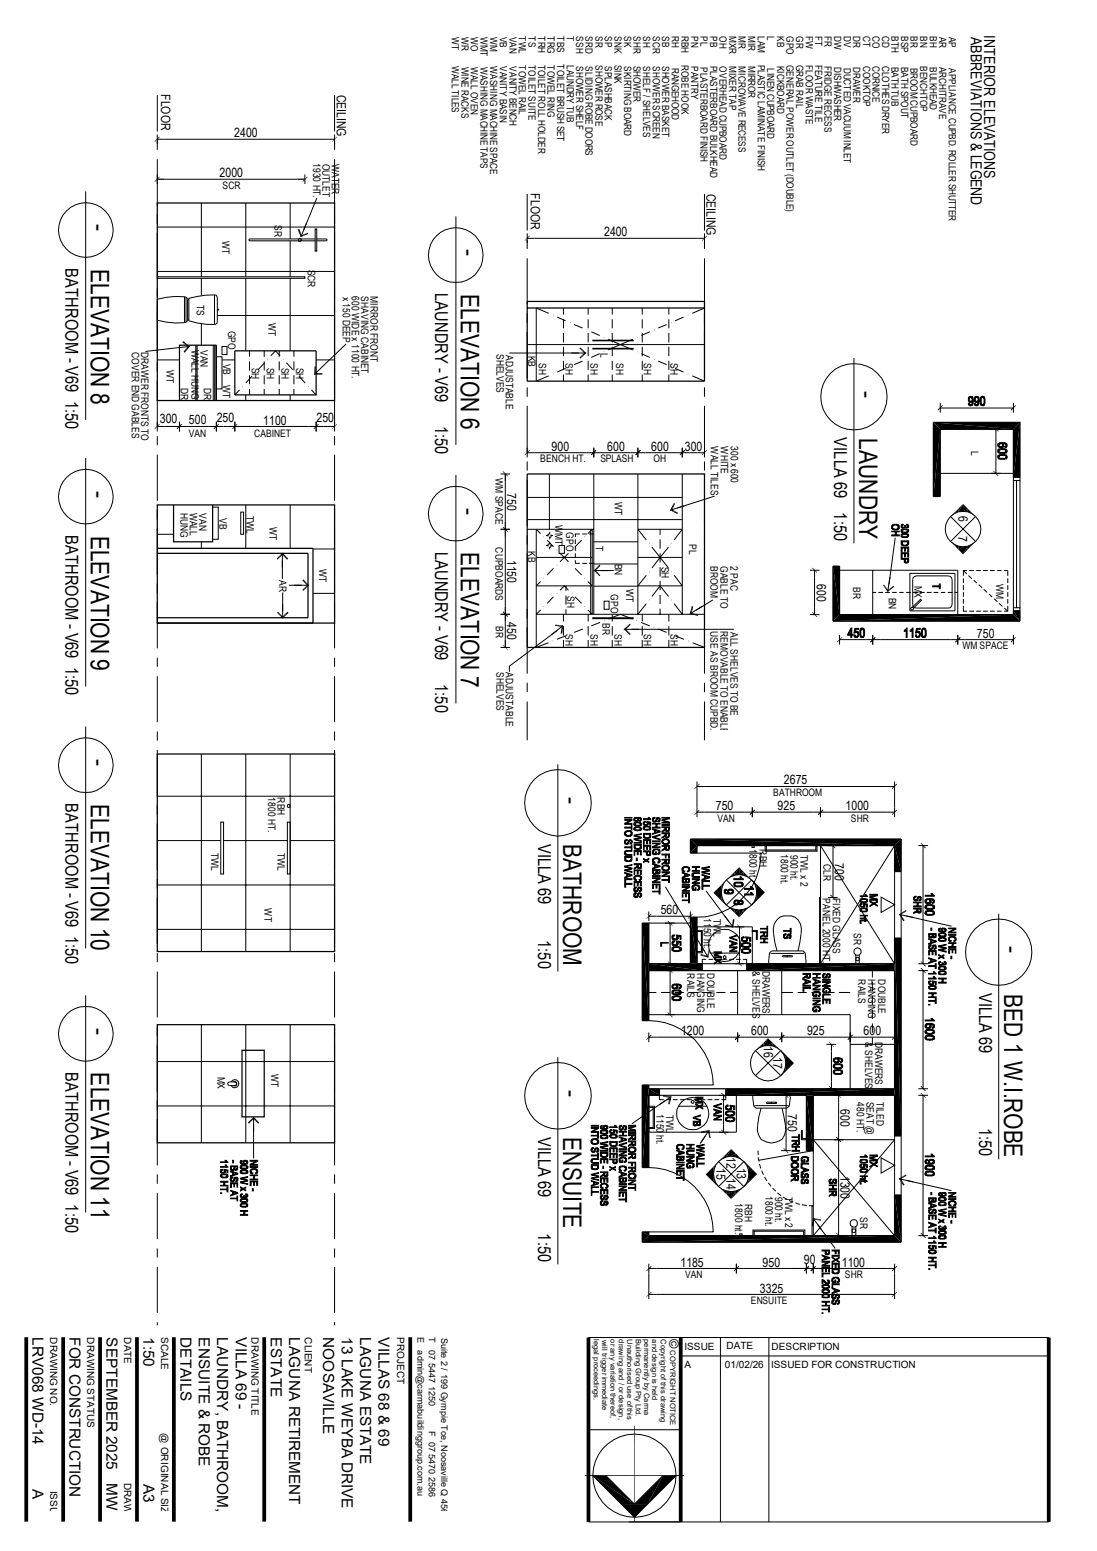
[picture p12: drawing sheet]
<svg xmlns="http://www.w3.org/2000/svg" width="297mm" height="420mm" viewBox="0 0 297 420" stroke-linecap="round" stroke-linejoin="round" font-family="sans-serif">
<defs><g id="words">
<g font-size="6.9">
<text x="24.6" y="60.7" transform="rotate(90 24.6 60.7)">-</text>
<text x="124.8" y="67.5" transform="rotate(90 124.8 67.5)">-</text>
<text x="24.6" y="72.9" transform="rotate(90 24.6 72.9)">ELEVATION 8</text>
<text x="124.8" y="79.6" transform="rotate(90 124.8 79.6)">ELEVATION 6</text>
<text x="232.6" y="105.9" transform="rotate(90 232.6 105.9)">-</text>
<text x="232.7" y="118.7" transform="rotate(90 232.7 118.7)">LAUNDRY</text>
<text x="24.6" y="132.9" transform="rotate(90 24.6 132.9)">-</text>
<text x="124.8" y="137.5" transform="rotate(90 124.8 137.5)">-</text>
<text x="24.6" y="145.1" transform="rotate(90 24.6 145.1)">ELEVATION 9</text>
<text x="124.8" y="149.6" transform="rotate(90 124.8 149.6)">ELEVATION 7</text>
<text x="24.6" y="205.7" transform="rotate(90 24.6 205.7)">-</text>
<text x="152.5" y="215.9" transform="rotate(90 152.5 215.9)">-</text>
<text x="24.6" y="217.8" transform="rotate(90 24.6 217.8)">ELEVATION 10</text>
<text x="152.5" y="228.7" transform="rotate(90 152.5 228.7)">BATHROOM</text>
<text x="271.8" y="256.3" transform="rotate(90 271.8 256.3)">-</text>
<text x="271.9" y="269.2" transform="rotate(90 271.9 269.2)">BED 1 W.I.ROBE</text>
<text x="24.6" y="278.4" transform="rotate(90 24.6 278.4)">-</text>
<text x="24.6" y="290.5" transform="rotate(90 24.6 290.5)">ELEVATION 11</text>
<text x="152.5" y="295.2" transform="rotate(90 152.5 295.2)">-</text>
<text x="152.5" y="308.1" transform="rotate(90 152.5 308.1)">ENSUITE</text>
</g>
<g font-size="4.8">
<text x="17.7" y="72.7" transform="rotate(90 17.7 72.7)">BATHROOM - V69</text>
<text x="117.9" y="79.5" transform="rotate(90 117.9 79.5)">LAUNDRY - V69</text>
<text x="17.7" y="108.5" transform="rotate(90 17.7 108.5)">1:50</text>
<text x="117.9" y="115.4" transform="rotate(90 117.9 115.4)">1:50</text>
<text x="225.9" y="118.5" transform="rotate(90 225.9 118.5)">VILLA 69</text>
<text x="225.9" y="138.8" transform="rotate(90 225.9 138.8)">1:50</text>
<text x="17.7" y="144.9" transform="rotate(90 17.7 144.9)">BATHROOM - V69</text>
<text x="117.9" y="149.5" transform="rotate(90 117.9 149.5)">LAUNDRY - V69</text>
<text x="17.7" y="180.7" transform="rotate(90 17.7 180.7)">1:50</text>
<text x="117.9" y="185.4" transform="rotate(90 117.9 185.4)">1:50</text>
<text x="17.7" y="217.6" transform="rotate(90 17.7 217.6)">BATHROOM - V69</text>
<text x="145.7" y="228.6" transform="rotate(90 145.7 228.6)">VILLA 69</text>
<text x="17.7" y="253.5" transform="rotate(90 17.7 253.5)">1:50</text>
<text x="145.7" y="254.7" transform="rotate(90 145.7 254.7)">1:50</text>
<text x="265.1" y="269" transform="rotate(90 265.1 269)">VILLA 69</text>
<text x="17.7" y="290.4" transform="rotate(90 17.7 290.4)">BATHROOM - V69</text>
<text x="265.1" y="305.6" transform="rotate(90 265.1 305.6)">1:50</text>
<text x="145.7" y="307.9" transform="rotate(90 145.7 307.9)">VILLA 69</text>
<text x="17.7" y="326.3" transform="rotate(90 17.7 326.3)">1:50</text>
<text x="145.7" y="334.1" transform="rotate(90 145.7 334.1)">1:50</text>
</g>
<g font-size="4.1">
<text x="262.9" y="9.9" transform="rotate(90 262.9 9.9)">ABBREVIATIONS &amp; LEGEND</text>
<text x="266.4" y="9.6" transform="rotate(90 266.4 9.6)">INTERIOR ELEVATIONS</text>
<text x="8.8" y="362.2" transform="rotate(90 8.8 362.2)">LRV068 WD-14</text>
<text x="18.8" y="362.2" transform="rotate(90 18.8 362.2)">FOR CONSTRUCTION</text>
<text x="28.9" y="362.2" transform="rotate(90 28.9 362.2)">SEPTEMBER 2025</text>
<text x="38.9" y="362.2" transform="rotate(90 38.9 362.2)">1:50</text>
<text x="48.9" y="362.2" transform="rotate(90 48.9 362.2)">DETAILS</text>
<text x="53.8" y="362.2" transform="rotate(90 53.8 362.2)">ENSUITE &amp; ROBE</text>
<text x="58.8" y="362.2" transform="rotate(90 58.8 362.2)">LAUNDRY, BATHROOM,</text>
<text x="63.8" y="362.2" transform="rotate(90 63.8 362.2)">VILLA 69 -</text>
<text x="73.3" y="362.2" transform="rotate(90 73.3 362.2)">ESTATE</text>
<text x="78.3" y="362.2" transform="rotate(90 78.3 362.2)">LAGUNA RETIREMENT</text>
<text x="87.5" y="362.2" transform="rotate(90 87.5 362.2)">NOOSAVILLE</text>
<text x="92.5" y="362.2" transform="rotate(90 92.5 362.2)">13 LAKE WEYBA DRIVE</text>
<text x="97.5" y="362.2" transform="rotate(90 97.5 362.2)">LAGUNA ESTATE</text>
<text x="102.5" y="362.2" transform="rotate(90 102.5 362.2)">VILLAS 68 &amp; 69</text>
<text x="28.9" y="401.8" transform="rotate(90 28.9 401.8)">MW</text>
<text x="8.8" y="403.3" transform="rotate(90 8.8 403.3)">A</text>
<text x="38.9" y="402.1" transform="rotate(90 38.9 402.1)">A3</text>
</g>
<g font-size="3.5">
<text x="43.6" y="25.5" transform="rotate(90 43.6 25.5)">FLOOR</text>
<text x="91.2" y="25.6" transform="rotate(90 91.2 25.6)">CEILING</text>
<text x="63.4" y="37.2">2400</text>
<text x="59.4" y="48">2000</text>
<text x="143.8" y="52.4" transform="rotate(90 143.8 52.4)">FLOOR</text>
<text x="191.3" y="52.5" transform="rotate(90 191.3 52.5)">CEILING</text>
<text x="163.6" y="64">2400</text>
<text x="43.3" y="114.7">300</text>
<text x="51.1" y="114.8">500</text>
<text x="58.7" y="114.3">250</text>
<text x="71.3" y="115">1100</text>
<text x="85.7" y="114.3">250</text>
<text x="149.4" y="122">900</text>
<text x="164.4" y="122">600</text>
<text x="176.4" y="122">600</text>
<text x="185.4" y="122">300</text>
<text x="137.3" y="133.5" transform="rotate(90 137.3 133.5)">750</text>
<text x="259.5" y="139.7" transform="rotate(90 259.5 139.7)">6</text>
<text x="259.4" y="145.3" transform="rotate(90 259.4 145.3)">7</text>
<text x="137.3" y="151.6" transform="rotate(90 137.3 151.6)">1150</text>
<text x="221.1" y="158.1" transform="rotate(90 221.1 158.1)">600</text>
<text x="137.3" y="168.5" transform="rotate(90 137.3 168.5)">450</text>
<text x="264.5" y="172.8">750</text>
<text x="212.3" y="212.5">2675</text>
<text x="193.8" y="219.5">750</text>
<text x="210.6" y="219.5">925</text>
<text x="228.9" y="219.5">1000</text>
<text x="226.1" y="233.7" transform="rotate(90 226.1 233.7)">700</text>
<text x="178.9" y="247.7">560</text>
<text x="184.4" y="280.5">1200</text>
<text x="203.4" y="280.5">600</text>
<text x="218.5" y="280.5">925</text>
<text x="233.8" y="280.5">600</text>
<text x="206.8" y="283.3" transform="rotate(90 206.8 283.3)">16</text>
<text x="209.4" y="286.3" transform="rotate(90 209.4 286.3)">17</text>
<text x="213.4" y="301.8" transform="rotate(90 213.4 301.8)">750</text>
<text x="227.6" y="300.4" transform="rotate(90 227.6 300.4)">600</text>
<text x="194" y="316.4" transform="rotate(90 194 316.4)">15</text>
<text x="196.7" y="313.4" transform="rotate(90 196.7 313.4)">12</text>
<text x="199.5" y="316.3" transform="rotate(90 199.5 316.3)">13</text>
<text x="196.7" y="319.2" transform="rotate(90 196.7 319.2)">14</text>
<text x="227.6" y="318.5" transform="rotate(90 227.6 318.5)">1300</text>
<text x="184.2" y="343.1">1185</text>
<text x="206.5" y="343.1">950</text>
<text x="217.7" y="342.5">90</text>
<text x="227.9" y="343.1">1100</text>
<text x="205.7" y="350.1">3325</text>
<text x="181.3" y="362.8" transform="rotate(90 181.3 362.8)">©</text>
</g>
<g font-size="2.8">
<text x="84.8" y="44.2" transform="rotate(90 84.8 44.2)">1930 HT.</text>
<text x="87.3" y="44.3" transform="rotate(90 87.3 44.3)">OUTLET</text>
<text x="89.8" y="44.4" transform="rotate(90 89.8 44.4)">WATER</text>
<text x="60.3" y="51.2">SCR</text>
<text x="60.2" y="65.2" transform="rotate(90 60.2 65.2)">WT</text>
<text x="74.3" y="61" transform="rotate(90 74.3 61)">SR</text>
<text x="83.3" y="73" transform="rotate(90 83.3 73)">SCR</text>
<text x="53.3" y="82.6" transform="rotate(90 53.3 82.6)">TS</text>
<text x="92.8" y="80.4" transform="rotate(90 92.8 80.4)">x 150 DEEP</text>
<text x="95.2" y="80.3" transform="rotate(90 95.2 80.3)">600 WIDE x 1100 HT.</text>
<text x="97.8" y="80.3" transform="rotate(90 97.8 80.3)">SHAVING CABINET</text>
<text x="100.3" y="80.2" transform="rotate(90 100.3 80.2)">MIRROR FRONT</text>
<text x="61.8" y="89.6" transform="rotate(90 61.8 89.6)">GPO</text>
<text x="72.7" y="87.4" transform="rotate(90 72.7 87.4)">WT</text>
<text x="35.7" y="95.4" transform="rotate(90 35.7 95.4)">COVER END GABLES</text>
<text x="38.3" y="95.3" transform="rotate(90 38.3 95.3)">DRAWER FRONTS TO</text>
<text x="51.8" y="94.7" transform="rotate(90 51.8 94.7)">WALL HUNG</text>
<text x="54.3" y="94.8" transform="rotate(90 54.3 94.8)">VAN</text>
<text x="134.5" y="96" transform="rotate(90 134.5 96)">SHELVES</text>
<text x="162.6" y="95.6" transform="rotate(90 162.6 95.6)">L</text>
<text x="45" y="100.1" transform="rotate(90 45 100.1)">WT</text>
<text x="60.5" y="98.5" transform="rotate(90 60.5 98.5)">VB</text>
<text x="68.2" y="99.6" transform="rotate(90 68.2 99.6)">SH</text>
<text x="72.2" y="99.6" transform="rotate(90 72.2 99.6)">SH</text>
<text x="76.2" y="99.6" transform="rotate(90 76.2 99.6)">SH</text>
<text x="80.2" y="99.6" transform="rotate(90 80.2 99.6)">SH</text>
<text x="137" y="96.1" transform="rotate(90 137 96.1)">ADJUSTABLE</text>
<text x="143" y="96.3" transform="rotate(90 143 96.3)">KB</text>
<text x="145.9" y="98.3" transform="rotate(90 145.9 98.3)">SH</text>
<text x="153.2" y="98.3" transform="rotate(90 153.2 98.3)">SH</text>
<text x="159.9" y="98.3" transform="rotate(90 159.9 98.3)">SH</text>
<text x="166.9" y="98.3" transform="rotate(90 166.9 98.3)">SH</text>
<text x="174.3" y="98.3" transform="rotate(90 174.3 98.3)">SH</text>
<text x="181.5" y="98.4" transform="rotate(90 181.5 98.4)">SH</text>
<text x="48.9" y="105.1" transform="rotate(90 48.9 105.1)">DR</text>
<text x="55.2" y="105.1" transform="rotate(90 55.2 105.1)">DR</text>
<text x="60.4" y="104.2" transform="rotate(90 60.4 104.2)">WT</text>
<text x="51.1" y="118.3">VAN</text>
<text x="68.8" y="118.4">CABINET</text>
<text x="146.3" y="125.2">BENCH HT.</text>
<text x="162.6" y="125.2">SPLASH</text>
<text x="177" y="125.2">OH</text>
<text x="192.4" y="120.9" transform="rotate(90 192.4 120.9)">WALL TILES</text>
<text x="195.2" y="120.9" transform="rotate(90 195.2 120.9)">WHITE</text>
<text x="197.9" y="120.9" transform="rotate(90 197.9 120.9)">300 x 600</text>
<text x="263" y="122.2" transform="rotate(90 263 122.2)">L</text>
<text x="134.2" y="129.6" transform="rotate(90 134.2 129.6)">WM SPACE</text>
<text x="166.5" y="135.9" transform="rotate(90 166.5 135.9)">WT</text>
<text x="48.9" y="138.9" transform="rotate(90 48.9 138.9)">HUNG</text>
<text x="51.4" y="139" transform="rotate(90 51.4 139)">WALL</text>
<text x="53.9" y="139.1" transform="rotate(90 53.9 139.1)">VAN</text>
<text x="59.4" y="140.4" transform="rotate(90 59.4 140.4)">VB</text>
<text x="66.7" y="139.7" transform="rotate(90 66.7 139.7)">TWL</text>
<text x="73" y="142.8" transform="rotate(90 73 142.8)">WT</text>
<text x="150.3" y="142.3" transform="rotate(90 150.3 142.3)">WMT</text>
<text x="134.2" y="148.3" transform="rotate(90 134.2 148.3)">CUPBOARDS</text>
<text x="143" y="149.4" transform="rotate(90 143 149.4)">KB</text>
<text x="153.3" y="144.2" transform="rotate(90 153.3 144.2)">GPO</text>
<text x="161.4" y="148" transform="rotate(90 161.4 148)">T</text>
<text x="186.6" y="147.4" transform="rotate(90 186.6 147.4)">PL</text>
<text x="86.4" y="154.1" transform="rotate(90 86.4 154.1)">WT</text>
<text x="166.5" y="152.7" transform="rotate(90 166.5 152.7)">BN</text>
<text x="179.2" y="153.5" transform="rotate(90 179.2 153.5)">SH</text>
<text x="192.4" y="153.3" transform="rotate(90 192.4 153.3)">BROOM</text>
<text x="195.1" y="153.3" transform="rotate(90 195.1 153.3)">GABLE TO</text>
<text x="197.8" y="153.4" transform="rotate(90 197.8 153.4)">2 PAC</text>
<text x="75.6" y="157.1" transform="rotate(90 75.6 157.1)">AR</text>
<text x="153.6" y="161.6" transform="rotate(90 153.6 161.6)">SH</text>
<text x="165.4" y="161" transform="rotate(90 165.4 161)">GPO</text>
<text x="169.6" y="159.6" transform="rotate(90 169.6 159.6)">WT</text>
<text x="231.1" y="159" transform="rotate(90 231.1 159)">BR</text>
<text x="240.7" y="161.9" transform="rotate(90 240.7 161.9)">BN</text>
<text x="247.6" y="158.6" transform="rotate(90 247.6 158.6)">MX</text>
<text x="269.7" y="158.3" transform="rotate(90 269.7 158.3)">WM</text>
<text x="134.3" y="169.6" transform="rotate(90 134.3 169.6)">BR</text>
<text x="153.2" y="171.7" transform="rotate(90 153.2 171.7)">SH</text>
<text x="159.9" y="171.7" transform="rotate(90 159.9 171.7)">SH</text>
<text x="163.2" y="168.8" transform="rotate(90 163.2 168.8)">BR</text>
<text x="166.4" y="171.7" transform="rotate(90 166.4 171.7)">SH</text>
<text x="174.3" y="171.7" transform="rotate(90 174.3 171.7)">SH</text>
<text x="181.5" y="171.8" transform="rotate(90 181.5 171.8)">SH</text>
<text x="192.4" y="171" transform="rotate(90 192.4 171)">USE AS BROOM CUPBD.</text>
<text x="195.1" y="171" transform="rotate(90 195.1 171)">REMOVABLE TO ENABLE</text>
<text x="197.8" y="171.2" transform="rotate(90 197.8 171.2)">ALL SHELVES TO BE</text>
<text x="260.6" y="175.9">WM SPACE</text>
<text x="134.5" y="182.1" transform="rotate(90 134.5 182.1)">SHELVES</text>
<text x="137" y="182.2" transform="rotate(90 137 182.2)">ADJUSTABLE</text>
<text x="72.6" y="215.9" transform="rotate(90 72.6 215.9)">1800 HT.</text>
<text x="209.4" y="215.6">BATHROOM</text>
<text x="75.2" y="216" transform="rotate(90 75.2 216)">RBH</text>
<text x="194.3" y="222.7">VAN</text>
<text x="230.4" y="222.6">SHR</text>
<text x="57.1" y="231.1" transform="rotate(90 57.1 231.1)">TWL</text>
<text x="75.2" y="231.1" transform="rotate(90 75.2 231.1)">TWL</text>
<text x="202.9" y="230" transform="rotate(90 202.9 230)">1800 ht.</text>
<text x="205.7" y="230.1" transform="rotate(90 205.7 230.1)">RBH</text>
<text x="211.4" y="231.4" transform="rotate(90 211.4 231.4)">1800 ht.</text>
<text x="214" y="231.5" transform="rotate(90 214 231.5)">900 ht.</text>
<text x="216.7" y="231.6" transform="rotate(90 216.7 231.6)">TWL x 2</text>
<text x="223" y="234" transform="rotate(90 223 234)">CLR</text>
<text x="222.8" y="243.4" transform="rotate(90 222.8 243.4)">PANEL 2000 HT.</text>
<text x="225.5" y="243.3" transform="rotate(90 225.5 243.3)">FIXED GLASS</text>
<text x="71.6" y="246.1" transform="rotate(90 71.6 246.1)">WT</text>
<text x="190.6" y="248.7" transform="rotate(90 190.6 248.7)">1150 ht.</text>
<text x="193.2" y="249" transform="rotate(90 193.2 249)">TWL</text>
<text x="231.2" y="252.9" transform="rotate(90 231.2 252.9)">SR</text>
<text x="186.1" y="263.7" transform="rotate(90 186.1 263.7)">RAILS</text>
<text x="188.8" y="263.7" transform="rotate(90 188.8 263.7)">HANGING</text>
<text x="191.5" y="263.7" transform="rotate(90 191.5 263.7)">DOUBLE</text>
<text x="203.8" y="263.1" transform="rotate(90 203.8 263.1)">&amp; SHELVES</text>
<text x="206.5" y="263" transform="rotate(90 206.5 263)">DRAWERS</text>
<text x="232.3" y="265.3" transform="rotate(90 232.3 265.3)">RAILS</text>
<text x="235" y="265.3" transform="rotate(90 235 265.3)">HANGING</text>
<text x="237.7" y="265.3" transform="rotate(90 237.7 265.3)">DOUBLE</text>
<text x="234.3" y="282.3" transform="rotate(90 234.3 282.3)">&amp; SHELVES</text>
<text x="237" y="282.2" transform="rotate(90 237 282.2)">DRAWERS</text>
<text x="58.9" y="291.6" transform="rotate(90 58.9 291.6)">MX</text>
<text x="73.4" y="291" transform="rotate(90 73.4 291)">WT</text>
<text x="232" y="298.5" transform="rotate(90 232 298.5)">480 HT.</text>
<text x="234.6" y="298.4" transform="rotate(90 234.6 298.4)">SEAT @</text>
<text x="237.3" y="298.5" transform="rotate(90 237.3 298.5)">TILED</text>
<text x="177.8" y="301.8" transform="rotate(90 177.8 301.8)">1150 ht.</text>
<text x="180.4" y="302" transform="rotate(90 180.4 302)">TWL</text>
<text x="207.3" y="324" transform="rotate(90 207.3 324)">1800 ht.</text>
<text x="199.1" y="326" transform="rotate(90 199.1 326)">1800 ht.</text>
<text x="201.7" y="326.1" transform="rotate(90 201.7 326.1)">RBH</text>
<text x="209.9" y="324.1" transform="rotate(90 209.9 324.1)">900 ht.</text>
<text x="212.6" y="324.1" transform="rotate(90 212.6 324.1)">TWL x 2</text>
<text x="232.9" y="329.6" transform="rotate(90 232.9 329.6)">SR</text>
<text x="185.5" y="346.3">VAN</text>
<text x="228.8" y="346.2">SHR</text>
<text x="203.3" y="353.2">ENSUITE</text>
</g>
<g font-size="2.7">
<text x="122.3" y="9.9" transform="rotate(90 122.3 9.9)">WT</text>
<text x="125" y="9.9" transform="rotate(90 125 9.9)">WR</text>
<text x="127.5" y="9.9" transform="rotate(90 127.5 9.9)">WO</text>
<text x="130.1" y="9.9" transform="rotate(90 130.1 9.9)">WMT</text>
<text x="132.8" y="9.9" transform="rotate(90 132.8 9.9)">WM</text>
<text x="135.3" y="9.9" transform="rotate(90 135.3 9.9)">VB</text>
<text x="137.9" y="9.9" transform="rotate(90 137.9 9.9)">VAN</text>
<text x="140.5" y="9.9" transform="rotate(90 140.5 9.9)">TWL</text>
<text x="143.1" y="9.9" transform="rotate(90 143.1 9.9)">TS</text>
<text x="145.7" y="9.9" transform="rotate(90 145.7 9.9)">TRH</text>
<text x="148.3" y="9.9" transform="rotate(90 148.3 9.9)">TRG</text>
<text x="150.9" y="9.9" transform="rotate(90 150.9 9.9)">TBS</text>
<text x="153.5" y="9.9" transform="rotate(90 153.5 9.9)">T</text>
<text x="156" y="9.9" transform="rotate(90 156 9.9)">SSH</text>
<text x="158.6" y="9.9" transform="rotate(90 158.6 9.9)">SRD</text>
<text x="161.2" y="9.9" transform="rotate(90 161.2 9.9)">SR</text>
<text x="163.7" y="9.9" transform="rotate(90 163.7 9.9)">SP</text>
<text x="166.4" y="9.9" transform="rotate(90 166.4 9.9)">SNK</text>
<text x="169" y="9.9" transform="rotate(90 169 9.9)">SK</text>
<text x="171.5" y="9.9" transform="rotate(90 171.5 9.9)">SHR</text>
<text x="174.2" y="9.9" transform="rotate(90 174.2 9.9)">SH</text>
<text x="176.8" y="9.9" transform="rotate(90 176.8 9.9)">SCR</text>
<text x="179.3" y="9.9" transform="rotate(90 179.3 9.9)">SB</text>
<text x="181.9" y="9.8" transform="rotate(90 181.9 9.8)">RH</text>
<text x="184.5" y="9.8" transform="rotate(90 184.5 9.8)">RBH</text>
<text x="187.1" y="9.8" transform="rotate(90 187.1 9.8)">PN</text>
<text x="189.7" y="9.8" transform="rotate(90 189.7 9.8)">PL</text>
<text x="192.3" y="9.8" transform="rotate(90 192.3 9.8)">PB</text>
<text x="194.8" y="9.9" transform="rotate(90 194.8 9.9)">OH</text>
<text x="197.4" y="9.8" transform="rotate(90 197.4 9.8)">MXR</text>
<text x="200" y="9.8" transform="rotate(90 200 9.8)">MR</text>
<text x="202.6" y="9.8" transform="rotate(90 202.6 9.8)">MIR</text>
<text x="205.2" y="9.8" transform="rotate(90 205.2 9.8)">LAM</text>
<text x="207.8" y="9.8" transform="rotate(90 207.8 9.8)">L</text>
<text x="210.4" y="9.8" transform="rotate(90 210.4 9.8)">KB</text>
<text x="212.9" y="9.8" transform="rotate(90 212.9 9.8)">GPO</text>
<text x="215.6" y="9.8" transform="rotate(90 215.6 9.8)">GR</text>
<text x="218.2" y="9.8" transform="rotate(90 218.2 9.8)">FW</text>
<text x="220.7" y="9.8" transform="rotate(90 220.7 9.8)">FT</text>
<text x="223.3" y="9.8" transform="rotate(90 223.3 9.8)">FR</text>
<text x="225.9" y="9.8" transform="rotate(90 225.9 9.8)">DW</text>
<text x="228.5" y="9.8" transform="rotate(90 228.5 9.8)">DV</text>
<text x="231.1" y="9.8" transform="rotate(90 231.1 9.8)">DR</text>
<text x="233.7" y="9.9" transform="rotate(90 233.7 9.9)">CT</text>
<text x="236.2" y="9.9" transform="rotate(90 236.2 9.9)">CO</text>
<text x="238.8" y="9.9" transform="rotate(90 238.8 9.9)">CD</text>
<text x="241.4" y="9.8" transform="rotate(90 241.4 9.8)">BTH</text>
<text x="244" y="9.8" transform="rotate(90 244 9.8)">BSP</text>
<text x="246.5" y="9.8" transform="rotate(90 246.5 9.8)">BR</text>
<text x="249.2" y="9.8" transform="rotate(90 249.2 9.8)">BN</text>
<text x="251.8" y="9.8" transform="rotate(90 251.8 9.8)">BH</text>
<text x="254.3" y="9.9" transform="rotate(90 254.3 9.9)">AR</text>
<text x="256.9" y="9.9" transform="rotate(90 256.9 9.9)">AP</text>
<text x="122.3" y="17.9" transform="rotate(90 122.3 17.9)">WALL TILES</text>
<text x="132.8" y="18" transform="rotate(90 132.8 18)">WASHING MACHINE SPACE</text>
<text x="135.3" y="18" transform="rotate(90 135.3 18)">VANITY BASIN</text>
<text x="137.9" y="18" transform="rotate(90 137.9 18)">VANITY BENCH</text>
<text x="140.5" y="17.7" transform="rotate(90 140.5 17.7)">TOWEL RAIL</text>
<text x="143.1" y="17.7" transform="rotate(90 143.1 17.7)">TOILET SUITE</text>
<text x="145.7" y="17.6" transform="rotate(90 145.7 17.6)">TOILET ROLL HOLDER</text>
<text x="148.3" y="17.7" transform="rotate(90 148.3 17.7)">TOWEL RING</text>
<text x="150.9" y="17.4" transform="rotate(90 150.9 17.4)">TOILET BRUSH SET</text>
<text x="153.5" y="17.7" transform="rotate(90 153.5 17.7)">LAUNDRY TUB</text>
<text x="156" y="17.9" transform="rotate(90 156 17.9)">SHOWER SHELF</text>
<text x="158.6" y="18" transform="rotate(90 158.6 18)">SLIDING ROBE DOORS</text>
<text x="161.2" y="17.7" transform="rotate(90 161.2 17.7)">SHOWER ROSE</text>
<text x="163.7" y="17.9" transform="rotate(90 163.7 17.9)">SPLASHBACK</text>
<text x="166.4" y="17.6" transform="rotate(90 166.4 17.6)">SINK</text>
<text x="169" y="17.9" transform="rotate(90 169 17.9)">SKIRTING BOARD</text>
<text x="171.5" y="17.9" transform="rotate(90 171.5 17.9)">SHOWER</text>
<text x="174.2" y="18" transform="rotate(90 174.2 18)">SHELF / SHELVES</text>
<text x="176.8" y="18" transform="rotate(90 176.8 18)">SHOWER SCREEN</text>
<text x="179.3" y="17.9" transform="rotate(90 179.3 17.9)">SHOWER BASKET</text>
<text x="184.5" y="17.6" transform="rotate(90 184.5 17.6)">ROBE HOOK</text>
<text x="187.1" y="17.9" transform="rotate(90 187.1 17.9)">PANTRY</text>
<text x="192.3" y="17.8" transform="rotate(90 192.3 17.8)">PLASTERBOARD BULKHEAD</text>
<text x="194.8" y="18" transform="rotate(90 194.8 18)">OVERHEAD CUPBOARD</text>
<text x="197.4" y="17.8" transform="rotate(90 197.4 17.8)">MIXER TAP</text>
<text x="200" y="18" transform="rotate(90 200 18)">MICROWAVE RECESS</text>
<text x="202.6" y="17.9" transform="rotate(90 202.6 17.9)">MIRROR</text>
<text x="205.2" y="17.5" transform="rotate(90 205.2 17.5)">PLASTIC LAMINATE FINISH</text>
<text x="210.4" y="17.8" transform="rotate(90 210.4 17.8)">KICKBOARD</text>
<text x="212.9" y="17.6" transform="rotate(90 212.9 17.6)">GENERAL POWER OUTLET (DOUBLE)</text>
<text x="215.6" y="17.6" transform="rotate(90 215.6 17.6)">GRAB RAIL</text>
<text x="218.2" y="17.7" transform="rotate(90 218.2 17.7)">FLOOR WASTE</text>
<text x="220.7" y="17.6" transform="rotate(90 220.7 17.6)">FEATURE TILE</text>
<text x="223.3" y="17.8" transform="rotate(90 223.3 17.8)">FRIDGE RECESS</text>
<text x="233.7" y="17.9" transform="rotate(90 233.7 17.9)">COOKTOP</text>
<text x="236.2" y="17.9" transform="rotate(90 236.2 17.9)">CORNICE</text>
<text x="238.8" y="17.8" transform="rotate(90 238.8 17.8)">CLOTHES DRYER</text>
<text x="249.2" y="17.9" transform="rotate(90 249.2 17.9)">BENCHTOP</text>
<text x="125" y="18.1" transform="rotate(90 125 18.1)">WINE RACKS</text>
<text x="127.5" y="18.2" transform="rotate(90 127.5 18.2)">WALL OVEN</text>
<text x="130.1" y="18.1" transform="rotate(90 130.1 18.1)">WASHING MACHINE TAPS</text>
<text x="181.9" y="18.4" transform="rotate(90 181.9 18.4)">RANGEHOOD</text>
<text x="189.7" y="18.2" transform="rotate(90 189.7 18.2)">PLASTERBOARD FINISH</text>
<text x="207.8" y="18.5" transform="rotate(90 207.8 18.5)">LINEN CUPBOARD</text>
<text x="225.9" y="18.2" transform="rotate(90 225.9 18.2)">DISHWASHER</text>
<text x="228.5" y="18.3" transform="rotate(90 228.5 18.3)">DUCTED VACUUM INLET</text>
<text x="231.1" y="18.2" transform="rotate(90 231.1 18.2)">DRAWER</text>
<text x="241.4" y="18.1" transform="rotate(90 241.4 18.1)">BATH TUB</text>
<text x="244" y="18.1" transform="rotate(90 244 18.1)">BATH SPOUT</text>
<text x="246.5" y="18.3" transform="rotate(90 246.5 18.3)">BROOM CUPBOARD</text>
<text x="251.8" y="18.2" transform="rotate(90 251.8 18.2)">BULKHEAD</text>
<text x="254.3" y="18.1" transform="rotate(90 254.3 18.1)">ARCHITRAVE</text>
<text x="256.9" y="18.4" transform="rotate(90 256.9 18.4)">APPLIANCE CUPBD. ROLLER SHUTTER</text>
<text x="13.5" y="362.2" transform="rotate(90 13.5 362.2)">DRAWING NO.</text>
<text x="23.6" y="362.2" transform="rotate(90 23.6 362.2)">DRAWING STATUS</text>
<text x="33.6" y="362.2" transform="rotate(90 33.6 362.2)">DATE</text>
<text x="43.6" y="362.2" transform="rotate(90 43.6 362.2)">SCALE</text>
<text x="68.1" y="362.2" transform="rotate(90 68.1 362.2)">DRAWING TITLE</text>
<text x="82.5" y="362.2" transform="rotate(90 82.5 362.2)">CLIENT</text>
<text x="107.5" y="362.2" transform="rotate(90 107.5 362.2)">PROJECT</text>
<text x="185.3" y="365.6">ISSUE</text>
<text x="196.7" y="365.5">DATE</text>
<text x="208.9" y="365.6">DESCRIPTION</text>
<text x="185.3" y="370.5">A</text>
<text x="196.3" y="370.6">01/02/26</text>
<text x="208.8" y="370.6">ISSUED FOR CONSTRUCTION</text>
<text x="43.6" y="388.3" transform="rotate(90 43.6 388.3)">@ ORIGINAL SIZE</text>
<text x="33.6" y="401.7" transform="rotate(90 33.6 401.7)">DRAWN</text>
<text x="13.5" y="403.8" transform="rotate(90 13.5 403.8)">ISSUE</text>
</g>
<g font-size="2.5">
<text x="113" y="362.1" transform="rotate(90 113 362.1)">E</text>
<text x="113" y="365.8" transform="rotate(90 113 365.8)">admin@carmabuildinggroup.com.au</text>
<text x="116.1" y="362.2" transform="rotate(90 116.1 362.2)">T</text>
<text x="116.1" y="365.8" transform="rotate(90 116.1 365.8)">07 5447 1250</text>
<text x="119.5" y="362.3" transform="rotate(90 119.5 362.3)">Suite 2 / 199 Gympie Tce, Noosaville Q 4566</text>
<text x="116.1" y="387.7" transform="rotate(90 116.1 387.7)">F 07 5470 2586</text>
</g>
<g font-size="2">
<text x="160.8" y="362.8" transform="rotate(90 160.8 362.8)">legal proceedings.</text>
<text x="163.1" y="362.9" transform="rotate(90 163.1 362.9)">will trigger immediate</text>
<text x="165.3" y="362.8" transform="rotate(90 165.3 362.8)">or any variation thereof,</text>
<text x="167.6" y="362.8" transform="rotate(90 167.6 362.8)">drawing and / or design,</text>
<text x="169.8" y="362.8" transform="rotate(90 169.8 362.8)">Unauthorised use of this</text>
<text x="172.1" y="362.8" transform="rotate(90 172.1 362.8)">Building Group Pty Ltd.</text>
<text x="174.4" y="362.8" transform="rotate(90 174.4 362.8)">permanently by Carma</text>
<text x="176.6" y="362.8" transform="rotate(90 176.6 362.8)">and design is held</text>
<text x="178.9" y="362.8" transform="rotate(90 178.9 362.8)">Copyright of this drawing</text>
<text x="181.4" y="365.8" transform="rotate(90 181.4 365.8)">COPYRIGHT NOTICE</text>
</g>
</g></defs>
<g fill="none" stroke="#000" stroke-width=".27">
<path d="M42.6 25.8v9.8M42.6 36.4v4.2M42.6 37.7h48M90.6 25.8v9.8M90.6 36.4v4.2M23.2 51.9v61.8M42.6 43.1v12.6M42.6 58.1v2.6M44.5 48.6h36.1M54.5 55v20M66.5 55v20M78.6 55v9.7"/>
<path d="M82.5 47.3v2.5M85.8 53.7l-4.4 10.5M90.6 43.1v12.6M90.6 58.1v2.6M123.4 58.6v61.9M142.7 52.5v9.9M190.8 52.5v9.9M42.6 75h39.9v.4h-39.9M42.6 63.1v12.5M42.6 78.1v2.5M42.6 73.5h48M42.6 61.5h48"/>
<path d="M54.5 75.4v4.7M58.1 79.9v8M66.5 75.4v19.6M78.6 65.2v9.8M78.6 75.4v19.6M80.9 64.7l.3-.1 .2 .1 .2 .3-.2 .3h-.5zM85.3 62h.5v6h-.5zM85.3 64.7h-17.7l-.2 .3 .2 .2h17.7M85.8 64.7h2.5l.3 .3-.3 .2h-2.5M90.6 63.1v12.5M90.6 78.1v2.5M142.7 63.2v4.2"/>
<path d="M142.7 70v12.4M142.7 64.6h48.1M190.8 63.2v4.2M190.8 70v12.4M42.6 98.2v2.4M42.6 97.5h6M49.9 80.4l.7 .3 .2 .5M49.9 80.4l-2.5-.1-4.8 .8v14.5M49.9 80.4l.1 7M50.4 80.5v6.8M50.8 86.7l-.5 .6a18.1 18.1 0 0 1-7.7-.6M50.8 86.7h.3"/>
<path d="M50.8 81.2h.3M50.8 81.2v5.5M51.1 80.8a20.4 20.4 0 0 1 7.4-.8l.3 .7v6.4l-.3 .7a16.4 16.4 0 0 1-7.4-.9zM51.4 93.9l-12 1.3M53 93.5v15M54.5 87.8v5.7M57.7 93.5v15M58.6 96.6h1.5v8.8h-1.5M58.8 83.8h.4v.2h-.4M58.8 85.5h31.8M60.1 93.9h1.4v2.2h-1.4zM60.1 97.5h3.5"/>
<path d="M67.6 95v1.6M67.6 97.9v2.5M71.5 95v1.6M71.5 97.9v2.5M71.6 98.3l-1.7 1.8M72.5 97.3h.1M73.3 96.4l1.3-1.4 1.3 1.4M75.6 95v1.6M75.6 97.9v2.5M76.7 97.3h.1M77.6 98.3l1.6 1.8M79.6 95v1.6"/>
<path d="M79.6 97.9v2.5M85.6 97.5h5M90.6 83.1v12.5M90.6 98.2v2.4M93.7 93.2l-8.6 8.3M137.9 95.6h20.8M142.7 85v2.4M142.7 90v12.5M142.7 93.3h48.1M148.6 84.9l-3.4-1.5v19.9l3.4-1.5M149.8 85.4h.1M150.9 85.9l2.3 1"/>
<path d="M152.6 83.4v1.8M152.6 86.5v2.4M152.6 90.2v2.6M152.6 93.9v2.6M152.6 97.7v2.5M153.2 99.8l-2.3 1M154.3 87.4h.1M154.3 99.3h.1M155.4 87.9l2.3 1M157.7 97.8l-2.3 1M158.9 89.4h.1M158.9 97.3h.1"/>
<path d="M159.3 83.4v1.8M159.3 86.5v2.4M159.3 90.2v2.6M159.3 93.9v2.6M159.3 97.7v2.5M160.1 89.9l2.3 1M160.5 92.2h10.9v.1h-10.9zM160.5 94.4h10.9v.1h-10.9zM162.4 95.8l-2.3 1M163.5 91.4h.1M163.5 95.3h.1M164.7 91.9l3.3 1.4 3.4-1.4"/>
<path d="M164.7 94.8l3.3-1.5 3.4 1.5M165.8 83.4v1.8M165.8 86.5v2.4M165.8 90.2v2.6M165.8 93.9v2.6M165.8 97.7v2.5M172.5 91.4h.1M172.5 95.3h.1M173.7 95.8l2.2 1M173.9 83.4v1.8M173.9 86.5v2.4M173.9 90.2v2.6"/>
<path d="M173.9 93.9v2.6M173.9 97.7v2.5M175.9 89.9l-2.2 1M177.1 89.4h.1M177.1 97.3h.1M178.2 97.8l2.3 1M180.5 87.9l-2.3 1M181.1 83.4v1.8M181.1 86.5v2.4M181.1 90.2v2.6M181.1 93.9v2.6M181.1 97.7v2.5"/>
<path d="M181.7 87.4h.1M181.7 99.3h.1M182.8 99.8l2.3 1M185.1 85.9l-2.3 1M186.3 85.4h.1M190.8 85v2.4M190.8 90v12.5M190.8 83.4l-3.3 1.5M231.2 97v50.2M42.6 103.2v13.7M42.6 118.2v2.4M42.6 115.5h48"/>
<path d="M48.6 114.3v2.6M58.6 114.3v2.6M63.6 114.3v2.6M64.9 105.6l-1.3 1.4M65.7 104.7h.1M66.5 107v1.5M67.6 101.6v2.5M67.6 105.4v1.6M68.2 101.9l-1.7 1.9M69.1 101h.1M71.5 101.6v2.5M71.5 105.4v1.6"/>
<path d="M75.6 101.6v2.5M75.6 105.4v1.6M78.6 107v1.5M79.6 101.6v2.5M79.6 105.4v1.6M80.1 101h.1M80.9 101.9l1.7 1.9M83.5 104.7h.1M84.3 105.6l1.3 1.4M85.6 114.3v2.6M90.6 103.2v13.7M90.6 118.2v2.4"/>
<path d="M142.7 104.9v2.6M142.7 109.9v14M149.8 101.3h.1M152.6 101.5v1.8M159.3 101.5v1.8M165.8 101.5v1.8M173.9 101.5v1.8M181.1 101.5v1.8M186.3 101.3h.1M187.5 101.8l3.3 1.5M190.8 104.9v2.6M190.8 109.9v14"/>
<path d="M254.6 110.5h19.8M254.6 109.2v2.6M268.4 116.3h2.5M269.7 116.3v11.9M274.4 109.2v2.6M23.2 124.1v61.9M42.6 123.1v12.6M42.6 138.1v2.6M57.6 137.4h1.5v8.7h-1.5M65.2 138.7h.8v6h-.8zM66.5 136.8v11.7M78.6 136.8v11.7"/>
<path d="M90.6 123.1v12.6M90.6 138.1v2.6M123.4 128.7v61.8M135.6 128.4h2.5M136.8 130.3v11.1M142.7 125v2.5M142.7 130v12.5M142.7 134.7h42M142.7 122.6h48.1M148.8 128.4v15M160.8 121.3v2.6M160.8 128.4v15"/>
<path d="M172.7 121.3v2.6M172.7 128.4v38l2.3-2.9M184.7 121.3v2.6M184.7 128.4v38l-2.2-2.9M185.3 137l-3.9 1.2M190.8 125v2.5M190.8 130v12.5M193.5 134.4l-10.1 3.2M254.6 128.2h19.8M257.4 139.9l6.8 6.8M264.2 139.9l-6.8 6.8M274.4 129.2h1.8v1h-1.8z"/>
<path d="M274.4 130.2v34.4M275.3 130.2v34.4M276.2 130.2v34.4M42.6 143.1v12.6M42.6 158.1v2.6M42.6 144.7h4.4M54.5 146.8v1.7M76.5 149.7v7.1M78.2 158.5h5.5M84.8 148.7h5.8M90.6 143.1v12.6M90.6 158.1v2.6"/>
<path d="M135.6 143.4h2.5M136.8 145.4v19M142.7 143.4h18.1v23M142.7 145v2.4M142.7 150v12.5M142.7 140.8h42M145.2 151h15.2M146.4 144.6l-1.2-1.2v32l3.3-1.3M146.4 157.5l-1.2 1.2h15.2l-1.2-1.2M147.2 145.4h.1M147.2 156.7h.1M147.8 147.8h.7"/>
<path d="M147.8 145.1h.7M148.2 146.3l1.7 1.8M148.8 147.3l-.4 .1v.6M148.8 144.6l-.4 .1v.6M148.8 144.1v.6M148.8 145.4v.7M148.8 146.8v.6M148.8 148.1v.7M149.1 147.8h.7M149.1 145.1h.7M149.2 147.5v.6l-.3 .2M149.2 144.8v.6l-.3 .2"/>
<path d="M149.9 154l-1.7 1.7M150.8 149h.1M150.8 153.1h.1M151.4 147.8h1.4v2.1h-1.4zM151.6 149.9l1.2 1.1 1.1-1.1M151.6 152.2l1.2-1.2 1.1 1.2M151.6 159.9l1.2-1.2 1.1 1.2M153.2 158.7v1.4M154.9 149h.1M154.9 153.1h.1M155.7 154l1.8 1.7M155.8 151.8v.8h1.2"/>
<path d="M155.8 146.1v1.3M155.8 148v1.2M155.8 149.9v1.2M157 144.7h-1.2v.8M157.5 146.3l-1.8 1.8M157.6 152.6h1.3M157.6 144.7h1.3M158.3 145.4h.1M158.3 156.7h.1M159.2 144.6l1.2-1.2v23l-1.2-1.2M159.5 152.6h1.3M159.5 144.7h1.3"/>
<path d="M159.9 143.4v23M160.8 146.8h11.9M160.8 154.6h5.4M160.8 152.8h11.9M160.8 158.8h11.9M172.7 151h12M175 146.3l-2.3-2.9h12l-2.2 2.9M175 155.8l-2.3 2.9h12l-2.2-2.9M175.8 154.9h.1M175.8 147.2h.1M176.5 153.9l2.2-2.9 2.3 2.9M176.5 148.2l2.2 2.8 2.3-2.8"/>
<path d="M178.7 143.4v1.5M178.7 146.1v2.5M178.7 149.9v2.5M178.7 153.6v2.6M178.7 157.4v2.5M181.8 154.9h.1M181.8 147.2h.1M190.8 145v2.4M190.8 150v12.5M219.3 154.5h2.6M220.6 154.5v12M227.3 154.5h32v12"/>
<path d="M236.3 154.5v12M241 156.3l-.6 4M242.4 145.7l-1.7 12.7M246.4 155.3h12.2v10.2h-12.2zM247.2 156.5l1-.5h8.6l.5 .2 .5 .8v6.7l-.2 .5-.3 .4-.5 .1-9.2-.1-.4-.4-.1-.5zM260.9 156.7v1.2M260.9 158.5v1.3M260.9 154.6l.9 .9M261.9 154.6h-1v1.4M262.2 155.9l.9 .9M262.5 154.6h1.2M263.7 157.2l.8 .7"/>
<path d="M264.3 154.6h1.3M265 158.4l.9 .8M266.2 154.6h1.3M266.4 159.6l.9 .9M268.1 154.6h1.2M270 154.6h1.2M271.9 154.6h1v1.4M272.9 156.7v1.2M272.9 158.5v1.3M42.6 163.1v12.5M42.6 178.2v2.4M76.5 160.5v7"/>
<path d="M84.8 160.7h5.8M90.6 163.1v12.5M90.6 178.2v2.4M135.6 166.4h2.5M135.6 175.4h2.5M136.8 168.4v5M142.7 165v2.5M142.7 170v12.5M146.4 165.2l-1.2 1.2h45.6M147.2 164.3h.1M149.7 173.6h.1M149.9 161.7l-1.7 1.7"/>
<path d="M150.8 160.7h.1M151 170.7l-13.1 9.8v1.5M152.5 169.5l-3.1 2.4M152.6 166.4v2M152.6 169.6v2.6M152.6 173.4v2M153.2 172.3l-2.4 .9M153.2 161.3v2.5M153.2 165.1v1.3M154.3 171.8h.1M154.9 160.7h.1M155.7 161.7l1.8 1.7"/>
<path d="M157.8 170.4l-2.4 .9M158.3 164.3h.1M158.9 170h.1M159.3 166.4v2M159.3 169.6v2.6M159.3 173.4v2M160.5 167.3h10.9v.3h-10.9zM162.5 168.6l-2.4 .9M163.6 162.9h1.3v2.2h-1.3zM163.6 168.1h.1M164.8 167.7l3.2-1.3 3.3 1.3M165.8 166.4v2"/>
<path d="M165.8 169.6v2.6M165.8 173.4v2M168.9 170.5h29.8M172.4 168.1h.1M173.6 168.6l2.3 .9M173.9 166.4v2M173.9 169.6v2.6M173.9 173.4v2M175.8 162.5h.1M176.5 161.6l2.2-2.9 2.3 2.9M177 170h.1M178.2 170.4l2.3 .9"/>
<path d="M178.7 161.2v2.4M178.7 164.9v1.5M181.1 166.4v2M181.1 169.6v2.6M181.1 173.4v2M181.7 171.8h.1M181.8 162.5h.1M182.9 172.3l2.3 .9M186.4 173.6h.1M187.5 174.1l3.3 1.3M190.2 164.2l-3.4 2.1M190.8 165v2.5"/>
<path d="M190.8 170v12.5M193 162.5l-4.5 2.8M219.3 166.5h2.6M227.3 173.3h47.1M227.3 172v2.6M236.3 172v2.6M236.3 160.5h.9M237.8 160.5h1.3M239.7 160.5h1.3M241.6 160.5h1.2M243.5 160.5h1.2M245.4 160.5h1.2"/>
<path d="M247.1 164.5l2.2-2.2 .2 .3-2.2 2.2M247.2 160.5h1.3M249.1 160.5h1.3M251 160.5h1.2M252.8 160.5h1.3M254.8 160.5h1.1M256.6 160.5h1.3M258.5 160.5h.8M259.3 172v2.6M260.9 164.1v1.5h1M260.9 160.4v1.3M260.9 162.3v1.2"/>
<path d="M262.5 165.6h1.2M264.3 165.6h1.3M266.2 165.6h1.3M267.8 160.9l.8 .9M268.1 165.6h1.2M269.2 162.2l.9 .8M270 165.6h1.2M270.5 163.4l.9 .9M271.9 164.7l1 .9M272.9 164.1v1.5h-1M272.9 160.4v1.3M272.9 162.3v1.2"/>
<path d="M274.4 164.6h1.8v.9h-1.8zM274.4 172v2.6M23.2 196.8v60.1M42.6 183.2v12.4M42.6 198.2v2.4M90.6 183.2v12.4M90.6 198.2v2.4M142.7 185v2.5M142.7 190v10.5M190.8 185v2.5M190.8 190v10.5M42.6 203.2v12.5h48v-12.5"/>
<path d="M42.6 218.1v2.6M54.5 204.3v53.5M66.5 204.3v53.5M77.9 218.1l.2-.2 .4 .2v.6h-.6zM78.6 204.3v53.5M90.6 218.1v2.6M151 207.1v56.1M188.7 213.1h53.5M188.7 211.7v9.7M203.7 218.7v2.7M222.2 218.7v2.7M242.2 211.7v9.7"/>
<path d="M42.6 223.1v12.6M42.6 238.1v2.6M42.6 239.7h48M42.6 227.7h17.2M59.8 222.7h.7v14.1h-.7zM60.5 227.7h17.3M77.8 222.7h.8v14.1h-.8zM78.6 227.7h12M90.6 223.1v12.6M90.6 238.1v2.6M188.7 231.1h17.4a17.3 17.3 0 0 1-17.4 17.4M188.7 220h53.5"/>
<path d="M195.4 239.6v2.2M196.7 238.4l6.8 6.8 3.4-3.4-3.4-3.4-6.8 6.8-3.4-3.4M203.6 229.1h.6v.5h-.6zM204.8 239.7v4.2M207.2 229.1h.3v1.2h13.4v-1.2h.3v1.5h-14zM224.2 229.1h2.6M225.6 229.1v14M242.2 229.1l-20 32v-32l20 32M242.2 236.1v18M244 236.1v18M248.7 229.1h2.6M249.9 229.1v32"/>
<path d="M42.6 243.1v12.6M42.6 258.2v2.4M42.6 251.8h48M90.6 243.1v12.6M90.6 258.2v2.4M175.7 250.1h11.2M175.7 248.2h11.2M175.7 246.9v2.6M180.2 240.2l10.6 17.5M181.4 250.1v11M186.9 246.9v2.6M188.7 252.1h1.5v6h-1.5v-.3h1.2v-5.5h-1.2z"/>
<path d="M188.7 251.1h15v10h-15zM189.7 256l2.1 3.4M191.2 259.9h-1v1.2M191.2 241.3l6.2 8.3M191.9 259.9h1.1M192.4 258.2h7.7M193.7 259.9h1.3M195.6 259.9h1.2M195.9 259l.3-.1 .3 .1v.5l-.3 .2-.3-.2zM196.2 248l2.3 3.2M197.4 259.9h1.3M199 251.1h2.5"/>
<path d="M199.3 259.9h1.3M200.2 251.1v10M201.2 259.9h1v1.2M203.7 252.1h1.4v2.4h-.3v-2.2h-1.1zM208.4 258.1l.6-.5h8.4l.6 .5 .2 2.9h-10zM208.6 258.2h9.2M210.4 257.6a14.1 14.1 0 0 1-.8-7.3 3.2 3.2 0 0 1 3.6-2.2 3.3 3.3 0 0 1 3.8 3.5l-.4 3.7-.5 2.3M213.2 258.9v.3l1.3-.1-.1-.2h-2.4l-.2 .1 .2 .2h1.2M222.2 243.1h-.3v18M224.2 243.1h2.6M231.7 258.7v2.4M231.8 259.5l.4-.2 .4 .2v.6l-.4 .2-.4-.2z"/>
<path d="M232.7 258.7v2.4M238.6 243l3.6 2.1-3.6 2.1zM243.4 247.7l3.9 .8M245.4 248.1l12.2 2.8M270.4 247.5v66.6M23.2 269.6v58.9M42.6 263.2v12.4M42.6 278.2v2.4M54.5 277.6v32M66.5 277.6v32M78.6 277.6v32M90.6 263.2v12.4"/>
<path d="M90.6 278.2v2.4M175.7 276.5a17.3 17.3 0 0 1 17.4 17.4h-17.4M175.7 274.9h54.5v20M175.7 279.7v2.6M175.7 268.9h2M179 268.9h2.4M180.1 261.1h2.6M180.1 262.9h2.6M181.4 262.9v12M182.7 268.9h2.5M186.4 268.9h2.6M190.2 268.9h2.5"/>
<path d="M194 268.9h2.4M197.7 268.9h2M199 261.1h2.5M199.7 262.9v12M199.7 279.7v2.6M211.7 262.9v12M211.7 279.7v2.6M211.7 268.9h3M216 268.9h2.4M219.7 268.9h2.5M223.4 268.9h2.6M227.2 268.9h3"/>
<path d="M236.2 262.9v1.9M236.2 266v2.5M236.2 269.8v2.4M236.2 273.5v2.6M236.2 277.2v2.6M242.2 279.7v2.6M248.7 261.1h2.6M248.7 262.9h2.6M249.9 262.9v32M42.6 283.2v12.5M42.6 298.2v2.5M42.6 299.6h48"/>
<path d="M42.6 287.6h48M61.8 293.2l.3-.1h1.5l.5 .5-.5 .5h-1.5l-.5-.5zM62.6 293.1a1.12 1.12 0 0 1 1.7-.4 1.12 1.12 0 0 1 0 1.8 1.12 1.12 0 0 1-1.7-.4M63.2 293.1l.6-.1 .3 .3v.5l-.3 .4-.6-.1M90.6 283.2v12.5M90.6 298.2v2.5M151 286.4v56.1M175.7 299.7h1.5v6h-1.5v-.3h1.2v-5.4h-1.2zM175.7 296.7h23.7v10h-23.7zM175.7 281h66.5M178.6 296.7v1.2h1.1M180.1 298.2l-9 6.2"/>
<path d="M180.3 297.9h1.3M181.8 297.1l-3.3 2.2M182.2 297.9h1.3M183.7 299.7h7.7M184.1 297.9h1.2M186 297.9h1.3M187.3 298.2l.2-.1 .4 .1v.5l-.4 .2-.2-.2-.2-.2zM187.9 297.9h1.2M189.7 297.9h1.3M191.6 297.9h1.3M193.5 297.9h1.2M194.6 296.7h2.7"/>
<path d="M195.9 296.7v10M196.5 296.7v1.2h-1.2M204.3 299.6h9.2M204.6 284.6l6.8 6.8 3.4-3.4-3.4-3.4-6.8 6.8M207.7 298.7l-.1 .2h2.6v-.2l-1.3-.1v.3M207.7 298.6h1.2M212.7 288v2.2M212.9 296.7v15M213.6 296.7l.3 .1 .1 .3M214.1 296.7h-9.9l-.3 .1-.1 .3 .3 2.6 .5 .5h8.5l.6-.5 .3-2.6M223.8 282.9h2.6M223.8 294.9h2.6"/>
<path d="M225.1 282.9v12M225.8 296.7h2.5M227.1 296.7v38M230.2 282.9h12M236.2 281.1v1.8M248.7 296.7h2.6M248.7 294.9h2.6M249.9 296.7v38M42.6 303.1v12.6M42.6 318.1v2.6M68.7 302.6v11.2M90.6 303.1v12.6"/>
<path d="M90.6 318.1v2.6M175.7 316.3a17.5 17.5 0 0 1 17.4 17.4h-17.4M190.9 307.8l-1.3 2M192 306.1l-2.2 3.4M193.3 315.8v2.3M194.6 314.7l6.8 6.7 3.4-3.3-3.4-3.4-6.8 6.7-3.4-3.3M194.6 306.7h2.7M202.7 316v4.2M205.2 311.7l.1 1.2M205.3 313.5l.3 1.2M205.4 314.3l14.8-2.6v23l22-26h-22l22 26M205.7 315.3l.3 1.2"/>
<path d="M206.1 300.2l-.6 2.3-.4 3.7 .3 1.3 .7 1.2a4.5 4.5 0 0 0 5.7 0l.6-1.2 .4-1.3-.1-1.4-.9-4.6M206.2 317.1l.6 1.1M207 318.8l.6 1.1M211.5 311.7h2.6M217 306.3h.3v2.1h1.1v.3h-1.4zM238.6 313.6l3.6 2.1-3.6 2.1zM242.2 307.7v16M243.4 319.3l3.9 .9M244 307.7v16M245.4 319.7l12.2 2.8M42.6 323.2v12.5M42.6 338.2v2.5"/>
<path d="M90.6 323.2v12.5M90.6 338.2v2.5M200.3 334.2h.6v.5h-.6zM203.9 333.2h14v1.5h-.3v-1.2h-13.4v1.2h-.3zM208 320.4l.8 1M209.2 321.9l.9 .8M210.5 323.1l1 .8M212 324.2l1.1 .7M213.7 325.2l1.1 .5M215.4 325.8l1.2 .5M217.2 326.3l1.2 .3M219 326.6l1.2 .1h-.3v8"/>
<path d="M220.1 330l2.4 3.2M221.3 331.6l4.8 6.6M225.8 334.7h2.5M230.7 332.3v2.4M230.8 333l.4-.1 .4 .1 .1 .4-.1 .4h-.8zM231.7 332.3v2.4M248.7 334.7h2.6M42.6 343.2v12.4M42.6 358.2v.8M90.6 343.2v12.4M90.6 358.2v.8M175.7 342.3v9.6"/>
<path d="M175.7 350.6h66.5M175.7 343.6h66.5M199.4 342.3v2.7M218.4 342.3v2.7M220.2 342.3v2.7M242.2 342.3v9.6M159.3 362.3h124.7M184.3 367.3h99.7M195.1 362.3v50M208.2 362.3v50M158.3 399.7h27M159.3 387.3h25"/>
<path d="M160.5 399.8l11.3 11.2 11.2-11.2M164.1 399.8l7.7 7.7 7.7-7.7M171.8 386.2v26.1M159.3 412.3h124.7"/>
<circle cx="23.2" cy="62.3" r="7.4"/>
<circle cx="123.4" cy="69.1" r="7.4"/>
<circle cx="231.2" cy="107.5" r="9"/>
<circle cx="23.2" cy="134.6" r="7.4"/>
<circle cx="123.4" cy="139.1" r="7.4"/>
<circle cx="260.8" cy="143.3" r="4.8"/>
<circle cx="247" cy="164.9" r=".4"/>
<circle cx="23.2" cy="207.3" r="7.4"/>
<circle cx="151" cy="217.5" r="9"/>
<circle cx="196.2" cy="256.1" r="4.4"/>
<circle cx="200.1" cy="241.7" r="4.8"/>
<circle cx="232.2" cy="257.8" r="1.02"/>
<circle cx="270.4" cy="257.9" r="9"/>
<circle cx="23.2" cy="280.1" r="7.4"/>
<circle cx="151" cy="296.9" r="9"/>
<circle cx="208" cy="288" r="4.8"/>
<circle cx="187.6" cy="301.7" r="4.3"/>
<circle cx="198" cy="318" r="4.8"/>
<circle cx="231.2" cy="331.4" r="1.02"/>
<circle cx="171.8" cy="399.8" r="11.2"/>
</g>
<g fill="none" stroke="#000" stroke-width=".34">
<path d="M42.6 55h48v53.5h-48zM42.6 48.6h1.9M80.6 48.6h1.9M53.3 93.5v15M58.2 93.5v15M63.6 95h22v12h-22zM142.7 81.7h48.1v21.6h-48.1zM142.7 83.4h48.1M48.6 108.5v-15h10v15M252.7 114.4h23.5v14.8h-1.8v-12.9h-19.8v18.2h-1.9zM42.6 136.8h48v32h-48zM47 136.8v10h10.6v-10"/>
<path d="M136.8 128.4v1.9M142.7 128.4h48.1v47h-48.1zM42.6 149.9h40.8v17.4h-40.8M42.6 148.5h42.2v20.3h-42.2M136.8 141.4v4M225.6 153.4h1.7v13.1h47.1v-1h1.8v2.8h-50.6zM136.8 164.4v4M136.8 173.4v2M150.3 169.6h2.2M150.3 169.4h2.2M42.6 204.3h48v53.5h-48zM186.9 227.3h57.1v8.8h-1.8v-7h-53.5v2h-1.8z"/>
<path d="M198.4 249v2.2M42.6 277.6h48v32h-48zM190.2 262.9v-1.8h-1.5v-12.6h-1.8v12.6h-11.2v-11h-1.8v26.4h1.8v-13.6h66.5v32h-66.5v-1h-1.8v22.4h1.8v-19.6h2.9v-1.8M202.2 262.9v-1.8h40v-7h1.8v53.6h-1.8v-11h-22v15h-1.8v-15h-21.9v-1.8M65.5 284.5h6v18.1h-6zM179.5 297.2h2.3M173.9 333.7h1.8v1h66.5v-11h1.8v12.8h-70.1zM220.3 330v2.2"/>
</g>
<g fill="#000">
<path d="M41.8 38.3l1.3-1.3-1.1 1.4zM43.1 37l.2 .1-1.3 1.3zM89.9 38.3l1.3-1.3zM91.2 37l-1.2 1.4zM41.8 49.1l1.3-1.2-1.1 1.3zM43.1 47.9l.2 .1-1.3 1.2zM81.9 49.1l1.2-1.2-1.1 1.3zM83.1 47.9l.2 .1-1.3 1.2zM80.6 62.2l1.1 1.5-.3 .5zM80.6 62.2l.4-.2 .7 1.7zM81.4 64.2l1.9-1.2 .2 .4zM81.7 63.7l1.6-.7-1.9 1.2z"/>
<path d="M143.3 63.8l-1.1 1.4zM143.3 63.8l.1 .2-1.2 1.2zM191.3 63.8l-1.1 1.4zM191.3 63.8l.1 .2-1.2 1.2zM50.8 93.9l-.8 1.6-.3-.2zM50.8 93.9h.6l-1.4 1.6zM49.4 92.8l2 1.1h-.6zM49.6 92.4l1.8 1.5-2-1.1zM85.2 99.3h.3v1.7zM156.9 96.9l1.3-1.3-1.1 1.6zM158.2 95.6h.5l-1.6 1.6zM156.9 94.4l1.8 1.2h-.5z"/>
<path d="M156.9 94.4l.2-.3 1.6 1.5zM41.8 116.1l1.3-1.2-1.1 1.3zM43.1 114.9h.2l-1.3 1.3zM47.8 116.1l1.3-1.2-1.1 1.3zM49.1 114.9h.2l-1.3 1.3zM57.8 116.1l1.4-1.2-1.2 1.3zM59.2 114.9l-1.2 1.3zM62.9 116.1l1.3-1.2zM64.2 114.9l-1.2 1.3zM84.9 116.1l1.3-1.2zM86.2 114.9l-1.2 1.3zM89.9 116.1l1.3-1.2z"/>
<path d="M91.2 114.9l-1.2 1.3zM252.7 114.4l21.7 1.9h-19.8zM252.7 114.4l1.9 1.9-1.9 18.2zM255.1 109.8l-1.1 1.4-.2-.2zM255.1 109.8l.2 .1-1.3 1.3zM269 115.7l1.3 1.1v.2zM269.1 115.5l1.2 1.3-1.3-1.1zM274.9 109.8l-1.1 1.4-.2-.2zM274.9 109.8l.2 .1-1.3 1.3zM276.2 114.4l-1.8 14.8v-12.9zM252.7 114.4h23.5l-1.8 1.9zM136.1 127.8l1.4 1.1-.1 .2z"/>
<path d="M136.2 127.6l1.3 1.3-1.4-1.1zM143.3 121.9l-1.1 1.4-.1-.2zM143.3 121.9l.1 .1-1.2 1.3zM161.3 121.9l-1.1 1.4-.2-.2zM161.3 121.9l.2 .1-1.3 1.3zM173.3 121.9l-1.1 1.4-.2-.2zM173.3 121.9l.2 .1-1.3 1.3zM181.4 138.2l2.2 .7-.2 .3zM181.4 138.2l.6-.2 1.6 .9zM182.5 136.3l-.5 1.7-.6 .2zM182.5 136.3l.3 .1-.8 1.6zM185.3 121.9l-1.2 1.4v-.2z"/>
<path d="M185.3 121.9l.2 .1-1.4 1.3zM191.3 121.9l-1.1 1.4-.1-.2zM191.3 121.9l.1 .1-1.2 1.3zM254.6 116.3v18.2h-1.9zM258.4 138.9v.2l-1 .8zM258.4 138.9l1.1-1.1-1.1 1.3zM259.5 137.8v.8l-1.1 .5zM259.5 137.8l1.3-1.3-1.3 2.1zM260.8 136.5v2.1h-1.3zM260.8 136.5l1.2 1.3-1.2 .8zM260.8 138.6l1.2-.8v.8zM262 137.8l1.1 1.1-1.1-.3z"/>
<path d="M262 138.6l1.1 .3v.2zM263.1 138.9l1.1 1-1.1-.8zM269 127.7l1.3 1.1v.2zM269.1 127.6l1.2 1.2-1.3-1.1zM276.2 114.4v14.8h-1.8zM76.5 149.7v.6l-1.3 1.3zM76.5 149.7l-1.3 1.9-.3-.3zM76.5 150.3l1.6 1-.4 .3zM76.5 149.7l1.6 1.6-1.6-1zM81.9 159.8l1.2-1.3-1 1.6zM81.9 157.3l1.8 1.2h-.6zM82.1 156.9l1.6 1.6-1.8-1.2z"/>
<path d="M136.1 142.8l1.4 1.2zM160.8 154.6l1.8 1.2-.3 .3zM160.8 154.6h.5l1.3 1.2zM162.3 153l-1 1.6h-.5zM162.3 153l.3 .3-1.3 1.3zM219.9 153.9l1.4 1.2-.2 .1zM219.9 153.9l.1-.1 1.3 1.3zM225.6 153.4h1.7v13.1zM239.1 158.5l1.4 1.3-.1 .5zM239.1 158.5l.3-.1 1.1 1.4zM240.5 159.8l1.4-1.1-1.5 1.6zM257.4 146.7l1 .7v.3z"/>
<path d="M258.4 147.4l1.1 .6-1.1-.3zM258.4 147.7l1.1 .3v.9zM259.5 148l1.3 .1-1.3 .8zM259.5 148.9l1.3-.8v2.1zM260.8 148.1l1.2-.1-1.2 2.2zM262 148v.9l-1.2 1.3zM262 148l1.1-.6-1.1 1.5zM263.1 147.4v.3l-1.1 1.2zM263.1 147.4l1.1-.7-1.1 1zM75 166l1.5 1v.5zM75.3 165.7l1.2 1.3-1.5-1zM77.8 165.7l-1.3 1.8v-.5z"/>
<path d="M77.8 165.7l.3 .3-1.6 1.5zM83.1 158.5h.6l-1.6 1.6zM136.1 165.8l1.4 1.1-.1 .2zM136.1 174.8l1.4 1.2zM136.2 165.7l1.3 1.2-1.4-1.1zM152.1 169.8l.1 1.9-.4-.1zM168.9 170.5l1.9 1.2-.3 .3zM168.9 170.5h.6l1.3 1.2zM168.9 170.5l1.6-1.5-1 1.5zM170.5 169l.3 .2-1.3 1.3zM186.8 166.3l2.3 .2-.1 .3zM187.3 164.2v1.9l-.5 .2z"/>
<path d="M187.3 164.2l.4 .1-.4 1.8zM219.9 165.9l1.4 1.2-.2 .1zM219.9 165.9l.1-.1 1.3 1.3zM225.6 153.4l1.7 13.1-1.7 1.8zM225.6 168.3l1.7-1.8h47.1zM227.9 172.6l-1.2 1.4v-.1zM227.9 172.6l.1 .2-1.3 1.2zM236.9 172.6l-1.1 1.4-.2-.1zM236.9 172.6l.2 .2-1.3 1.2zM241.9 158.7l.2 .3-1.7 1.3zM259.9 172.6l-1.2 1.4v-.1zM259.9 172.6l.2 .2-1.4 1.2z"/>
<path d="M274.9 172.6l-1.1 1.4-.2-.1zM274.9 172.6l.2 .2-1.3 1.2zM225.6 168.3l48.8-1.8 1.8 1.8zM274.4 165.5l1.8 2.8-1.8-1.8zM274.4 165.5h1.8v2.8zM189.3 212.3l-1.2 1.4-.1-.1zM189.3 219.3l-1.2 1.5-.1-.2zM189.3 212.3l.1 .2-1.3 1.2zM189.3 219.3l.1 .2-1.3 1.3zM204.3 219.3l-1.2 1.5-.1-.2zM204.3 219.3l.1 .2-1.3 1.3zM222.8 219.3l-1.1 1.5-.2-.2z"/>
<path d="M222.8 219.3l.1 .2-1.2 1.3zM242.7 212.3l-1.1 1.4-.1-.1zM242.7 212.3l.2 .2-1.3 1.2zM188.7 229.1v2h-1.8zM186.9 227.3l1.8 1.8-1.8 2zM186.9 227.3l55.3 1.8h-53.5zM193.3 241.8l2-2.1v4zM195.5 239.6l.4-.5-.4 1.4zM195.9 239.1l-.4 1.4zM196.7 238.4l-.8 .9zM196.7 238.4l1-1v.2zM198.9 236.2l-1.2 1.4v-.2z"/>
<path d="M198.9 236.2v.9l-1.2 .5zM198.9 236.2l1.3-1.3-1.3 2.2zM200.2 234.9v2l-1.3 .2zM200.2 234.9l1.1 1.3-1.1 .7zM200.2 236.9l1.1-.7v.9zM201.3 236.2l1.2 1.2-1.2-.3zM201.3 237.1l1.2 .3v.2zM202.5 237.4l1 1-1-.8zM203.5 238.4l.8 .9zM204.3 239.1l.4 .5zM204.3 239.3l.4 .3v.9zM204.7 239.6l.2 .1-.2 .8z"/>
<path d="M224.8 228.5l1.4 1.2-.1 .1zM224.8 228.5l.2-.1 1.2 1.3zM242.7 219.3l-1.1 1.5-.1-.2zM242.7 219.3l.2 .2-1.3 1.3zM186.9 227.3h57.1l-1.8 1.8zM244 227.3v8.8l-1.8-7zM242.2 229.1l1.8 7h-1.8zM249.3 228.5l1.4 1.2-.2 .1zM249.3 228.5l.1-.1 1.3 1.3zM173.9 250.1h1.8v26.4zM175 248.8l1.3-1.3zM176.3 247.5l.1 .1-1.3 1.3z"/>
<path d="M180.8 249.6l1.3 1.1-.1 .1zM180.8 249.4l1.3 1.3-1.3-1.1zM187.5 247.5l-1.1 1.4-.2-.1zM187.5 247.5l.1 .1-1.2 1.3zM186.9 248.5h1.8v12.6zM189.7 258.9h1.8l.3 .5zM189.7 258.4l1.8 .5h-1.8zM191.9 257.2l.4 .1-.5 2.1zM195.3 241.8l.2 1.2-.2 .7zM195.5 243v.9l-.2-.2zM195.5 243l.4 1.1-.4-.2zM195.5 243.9l.4 .2v.3z"/>
<path d="M196.4 250.5l1.8 .3-1.9 .1zM195.9 244.1l.8 1.1-.8-.8zM196.7 245.2l1 .9zM197.7 245.9l1.2 .4-1.2-.2zM197.7 246.1l1.2 .2v1zM198.9 246.3l1.3 .2-1.3 .8zM198.9 247.3l1.3-.8v2zM199.6 250.5l1.3 1.2zM199.6 250.4l1.3 1.3zM200.2 246.5l1.1-.2-1.1 2.2zM201.3 246.3v1l-1.1 1.2zM201.3 246.3l1.2-.4-1.2 1.4z"/>
<path d="M202.5 245.9l-1.2 1.4zM202.5 245.9l1-.7-1 .9zM204.3 244.1v.3l-.8 .8zM204.7 243l-.4 1.4zM204.7 243v.9l-.4 .5zM204.9 239.7l2 2.1-2 1.9zM224.8 242.5l1.4 1.1-.1 .2zM225 242.4l1.2 1.2-1.4-1.1zM243.4 247.7l1.5 1.6-.3 .3zM243.4 247.7l.5 .1 1 1.5zM242.2 254.1h1.8v53.6zM243.4 247.7l1.9-1.2-1.4 1.3z"/>
<path d="M243.9 247.8l1.4-1.3 .1 .3zM173.9 250.1l1.8 26.4h-1.8zM175.7 261.1l14.5 1.8h-14.5zM180.8 274.4l1.3 1.1-.1 .1zM180.8 260.5l1.3 1.2-.1 .1zM180.8 274.2l1.3 1.3-1.3-1.1zM180.8 260.4l1.3 1.3zM180.8 262.3l1.3 1.1-.1 .2zM180.8 262.2l1.3 1.2-1.3-1.1zM186.9 248.5l1.8 12.6h-1.8zM175.7 261.1h14.5v1.8zM199.6 260.5l1.3 1.2-.1 .1z"/>
<path d="M199.6 260.5l1.3 1.2zM202.2 261.1h40l-40 1.8zM202.2 262.9l40-1.8v1.8zM249.3 260.5l1.4 1.2-.2 .1zM249.3 260.5l.1-.1 1.3 1.3zM249.3 262.3l1.4 1.1-.2 .2zM249.4 262.2l1.3 1.2-1.4-1.1zM173.9 293.9h1.8l-1.8 22.4zM175.7 294.9l2.9 1.8h-2.9zM176.3 280.3l-1.2 1.4-.1-.1zM176.3 280.3l.1 .2-1.3 1.2zM175.7 294.9h2.9v1.8z"/>
<path d="M181.3 297.4l.1 1.8-.5-.1zM181.3 297.4l.5-.3-.4 2.1zM196.5 294.9h45.7l-45.7 1.8zM195.2 296.1l1.5 1.2-.2 .1zM195.2 296.1l.2-.1 1.3 1.3zM200.2 280.3l-1.1 1.4-.1-.1zM200.2 280.3l.2 .2-1.3 1.2zM205.6 283.6v.2l-1 .8zM205.6 283.6l1.2-1.1-1.2 1.3zM206.8 282.5v.8l-1.2 .5zM207.9 281.2l-1.1 2.1v-.8zM207.9 281.2v2.1h-1.1z"/>
<path d="M207.9 281.2l1.3 1.3-1.3 .8zM207.9 283.3l1.3-.8v.8zM209.2 282.5l1.2 1.1-1.2-.3zM209.2 283.3l1.2 .3v.2zM212.3 280.3l-1.1 1.4-.2-.1zM212.3 280.3l.1 .2-1.2 1.2zM210.4 283.6l1 1-1-.8zM211.4 284.6l.8 .8v.2zM212.2 290.4l-.8 1zM212.6 289.3l-.4 1.3zM212.6 289.3v.9l-.4 .4zM212.2 285.4l.4 .5-.4-.3z"/>
<path d="M212.2 285.6l.4 .3v.9zM212.6 285.9l.2 .1-.2 .8zM212.8 286v2l-.2-1.2zM212.1 296.1l1.4 1.2-.1 .1zM212.1 296.1l.2-.1 1.2 1.3zM212.8 286l2 2-2 2zM218.4 296.7h1.8v15zM224.5 294.3l1.3 1.1-.1 .2zM224.5 294.2l1.3 1.2-1.3-1.1zM224.5 282.3l1.3 1.2zM224.5 282.2l1.3 1.3zM226.4 296.1l1.4 1.2z"/>
<path d="M230.8 280.3l-1.2 1.4-.1-.1zM230.8 280.3l.1 .2-1.3 1.2zM241.5 281.6l1.2-1.3-1.1 1.4zM242.7 280.3l.2 .2-1.3 1.2zM196.5 296.7l45.7-1.8v1.8zM249.3 294.3l1.4 1.1-.2 .2zM249.4 294.2l1.3 1.2-1.4-1.1zM249.3 296.1l1.4 1.2-.2 .1zM249.3 296.1l.1-.1 1.3 1.3zM68.7 302.6v.5l-1.3 1.3zM67.1 304.1l1.6-1.5-1.3 1.8zM68.7 303.1l1.5 1-.3 .3z"/>
<path d="M68.7 302.6l1.5 1.5-1.5-1zM175.7 293.9v22.4h-1.8zM189.9 307l2.1-.9-.3 .4zM189.8 306.5l2.2-.4-2.1 .9zM191.7 306.5l.7 1.7-.3 .1zM192 306.1l.4 2.1-.7-1.7zM193.2 316v4l-2-1.9zM193.2 318.1l.2 1.1-.2 .8zM193.4 319.2v1l-.2-.2zM193.4 315.8l.4-.4-.4 1.4zM193.8 315.4l-.4 1.4zM193.8 315.4l.8-.7-.8 .9z"/>
<path d="M195.2 306.1l1.5 1.2-.2 .1zM195.2 306.1l.2-.1 1.3 1.3zM195.6 313.6v.3l-1 .8zM195.6 313.6l1.2-1.1-1.2 1.4zM196.8 312.5v.9l-1.2 .5zM198 311.3l-1.2 2.1v-.9zM198 311.3v1.9l-1.2 .2zM198 311.3l1.2 1.2-1.2 .7zM198 313.2l1.2-.7v.9zM199.2 312.5l1.2 1.1-1.2-.2zM199.2 313.4l1.2 .2v.3zM200.4 313.6l1 1.1-1-.8z"/>
<path d="M201.4 314.7l.8 .9zM202.6 319.2l-.4 1.5zM202.6 319.2v1l-.4 .5zM202.2 315.4l.4 .4zM202.2 315.6l.4 .2v1zM202.6 315.8l.2 .2-.2 .8zM202.8 316l2 2.1-2 1.9zM212.1 311.1l1.4 1.2-.1 .1zM212.1 311.1l.2-.1 1.2 1.3zM218.4 296.7l1.8 15h-1.8zM226.4 308.1l1.4 1.1-.1 .2zM226.5 308l1.3 1.2-1.4-1.1z"/>
<path d="M243.4 319.3l1.5 1.6-.3 .3zM243.4 319.3l.5 .1 1 1.5zM242.2 254.1l1.8 53.6h-1.8zM243.4 319.3l1.9-1.2-1.4 1.3zM243.9 319.4l1.4-1.3 .1 .4zM175.7 334.7h66.5l-68.3 1.8zM173.9 333.7l1.8 1-1.8 1.8zM173.9 333.7h1.8v1zM193.4 319.2l.4 1.2-.4-.2zM193.4 320.2l.4 .2v.3zM193.8 320.4l.8 1-.8-.7zM194.6 321.4l1 .8v.3z"/>
<path d="M195.6 322.2l1.2 .4-1.2-.1zM195.6 322.5l1.2 .1v1zM196.8 322.6l1.2 .2-1.2 .8zM196.8 323.6l1.2-.8v2zM198 322.8l1.2-.2-1.2 2.2zM199.2 322.6v1l-1.2 1.2zM199.2 322.6l1.2-.4-1.2 1.4zM200.4 322.2v.3l-1.2 1.1zM200.4 322.2l1-.8-1 1.1zM202.2 320.4v.3l-.8 .7zM220.5 330.4l1.8-.1-.1 .4zM226.4 334.1l1.4 1.1-.1 .2z"/>
<path d="M226.5 334l1.3 1.2-1.4-1.1zM242.2 323.7h1.8v12.8zM242.2 323.7l1.8 12.8-1.8-1.8zM173.9 336.5l68.3-1.8 1.8 1.8zM249.3 334.1l1.4 1.1-.2 .2zM249.4 334l1.3 1.2-1.4-1.1zM176.3 350l-1.2 1.3zM176.3 342.9l-1.2 1.5-.1-.2zM176.3 350l.1 .1-1.3 1.2zM176.3 342.9l.1 .2-1.3 1.3zM200 342.9l-1.2 1.5-.1-.2zM200 342.9l.1 .2-1.3 1.3z"/>
<path d="M217.7 344.2l1.2-1.3-1.1 1.5zM218.9 342.9l.2 .2-1.3 1.3zM219.5 344.2l1.3-1.3-1.2 1.5zM220.8 342.9l.1 .2-1.3 1.3zM241.5 351.2l1.2-1.2-1.1 1.3zM241.5 344.2l1.2-1.3-1.1 1.5zM242.7 350l.2 .1-1.3 1.2zM242.7 342.9l.2 .2-1.3 1.3zM168.2 407.5h3.6v3.5zM171.8 407.5h3.5l-3.5 3.5zM160.5 399.8h3.6l7.7 7.7zM160.5 399.8l11.3 7.7h-3.6z"/>
<path d="M179.5 399.8h3.5l-7.7 7.7zM179.5 399.8l-4.2 7.7h-3.5z"/>
</g>
<g fill="#000" stroke="#000" stroke-width=".27">
<path d="M262.3 107.7l.6-.1a.63 .63 0 0 0-.4 .6 .63 .63 0 0 0 .4 .6l-.6-.1z" fill-rule="evenodd"/>
<path d="M262.2 109.3h.3l.2 .4h.6a.62 .62 0 0 1-.7 .2 .62 .62 0 0 1-.4-.6z" fill-rule="evenodd"/>
<path d="M262.4 107.6a.73 .73 0 0 1 .9-.1 .73 .73 0 0 1 .3 .8l-.2 1.3-.5 .1a.85 .85 0 0 0 .2-1.1 .66 .66 0 0 0-.2-1z" fill-rule="evenodd"/>
<path d="M262.4 108.8l.9-.1a.51 .51 0 0 1-.4 .3 .51 .51 0 0 1-.5-.2z" fill-rule="evenodd"/>
<path d="M263.9 107.7l.6-.1a.63 .63 0 0 0-.4 .6 .63 .63 0 0 0 .4 .6h-.6z" fill-rule="evenodd"/>
<path d="M263.8 109.3h.3l.2 .4h.5a.58 .58 0 0 1-.6 .1 .58 .58 0 0 1-.4-.5z" fill-rule="evenodd"/>
<path d="M264 107.5h.1a.78 .78 0 0 1 .8 .1 .78 .78 0 0 1 .3 .8l-.2 1.1-.5 .2a.85 .85 0 0 0 .3-1.1v-.9z" fill-rule="evenodd"/>
<path d="M263.9 108.8l1-.1-.3 .3z" fill-rule="evenodd"/>
<path d="M265.5 107.7l.5-.4 .5 .3h-.5a1.8 1.8 0 0 0 0 2.1h-.4l-.2-.4z" fill-rule="evenodd"/>
<path d="M266 107.6h.5l.2 1.2a.75 .75 0 0 1-.2 .8 .75 .75 0 0 1-.8 .2l.3-.1a1.36 1.36 0 0 0 .4-1.5z" fill-rule="evenodd"/>
<path d="M270.2 120.4l.1-.2 .1 .4a.56 .56 0 0 0 .6 .4 .56 .56 0 0 0 .5-.4v.5a.86 .86 0 0 1-.9 .1 .86 .86 0 0 1-.4-.8z" fill-rule="evenodd"/>
<path d="M270.3 120.2l.1-.1a.82 .82 0 0 1 .9-.1 .82 .82 0 0 1 .5 .7l-.3 .4v-.5a.57 .57 0 0 0-.5-.4 .57 .57 0 0 0-.6 .4z" fill-rule="evenodd"/>
<path d="M271.4 119.9l.9 .1 .2 .6-.5-.4h-.5z" fill-rule="evenodd"/>
<path d="M270.3 121.8l.1-.1v.7l.3 .2h1.5l.3-.4-.1 .5-1.1 .1a.75 .75 0 0 1-.9-.1 .75 .75 0 0 1-.1-.9z" fill-rule="evenodd"/>
<path d="M270.3 123.4l.1-.1v.7l1 .2a.7 .7 0 0 0 1.1-.5l-.1 .6-1 .1a.81 .81 0 0 1-.9 0 .81 .81 0 0 1-.2-.9z" fill-rule="evenodd"/>
<path d="M272.5 120.2a.55 .55 0 0 1 .2 .6 .55 .55 0 0 1-.6 .4l-.1-.3 .5-.1z" fill-rule="evenodd"/>
<path d="M270.4 121.7l1.2-.2a.71 .71 0 0 1 .9 .2 .71 .71 0 0 1 0 .9v-.4a1.36 1.36 0 0 0-1.6-.4l-.3 .1-.2 .3z" fill-rule="evenodd"/>
<path d="M270.4 123.3l1.2-.2a.72 .72 0 0 1 .9 .2 .72 .72 0 0 1 0 .9l-.2-.7-.8-.1a.83 .83 0 0 0-1.1 .4z" fill-rule="evenodd"/>
<path d="M241.6 142.8a.84 .84 0 0 0 .8 .6 .84 .84 0 0 0 .8-.6v.6l-.3 .2-1.2-.2z" fill-rule="evenodd"/>
<path d="M241.5 142.5h.1a1.01 1.01 0 0 1 1.2-.5 1.01 1.01 0 0 1 .6 1.2l-.2 .1v-.5a.84 .84 0 0 0-.8-.6 .84 .84 0 0 0-.8 .6v.5z" fill-rule="evenodd"/>
<path d="M241.5 144.9h.9l.3-.8v.8h.8v.3h-2z" fill-rule="evenodd"/>
<path d="M241.5 143.9h2v.2h-.8l-.3 .8v-.8h-.9z" fill-rule="evenodd"/>
<path d="M244.2 142.1l.3-.1 .1 .2-.3 .1-.1 .2z" fill-rule="evenodd"/>
<path d="M244 142.3l.2-.2v.6l.2 .2h.4l.1-.4 .1 .5a.62 .62 0 0 1-.8 0 .62 .62 0 0 1-.2-.7z" fill-rule="evenodd"/>
<path d="M244.9 142.4l.3 .1-.2 .5z" fill-rule="evenodd"/>
<path d="M245.5 142l.3 .1v.4l-.4-.3z" fill-rule="evenodd"/>
<path d="M244 143.6l.2-.1v.5l.3 .1h1l.3-.3v.4l-.7 .1a.75 .75 0 0 1-.8 0 .75 .75 0 0 1-.3-.7z" fill-rule="evenodd"/>
<path d="M244 144.8l.2-.1 .1 .6 .5 .1a.76 .76 0 0 0 1-.3v.4l-.8 .2a.91 .91 0 0 1-1-.7z" fill-rule="evenodd"/>
<path d="M244.3 146.8v.3a.78 .78 0 0 0 .7 .6 .78 .78 0 0 0 .8-.6l-.1 .7-1.2 .1-.2-.2z" fill-rule="evenodd"/>
<path d="M245 151.5l.1 .7 .5 .1 .2-.4v.5h-.8z" fill-rule="evenodd"/>
<path d="M245.2 142.5v.2l.5 .1 .1-.7a.48 .48 0 0 1 .1 .7 .48 .48 0 0 1-.7 .1z" fill-rule="evenodd"/>
<path d="M244.2 143.5l.9-.2a.54 .54 0 0 1 .7 .1 .54 .54 0 0 1 0 .7v-.5h-.2l-1-.1-.4 .3z" fill-rule="evenodd"/>
<path d="M244.2 144.7l.9-.1a.66 .66 0 0 1 .9 .7l-.2 .1v-.4l-.4-.3h-.8l-.4 .4z" fill-rule="evenodd"/>
<path d="M244 146.5h2v1l-.2 .2v-.9h-1.5v.9l-.2-.1z" fill-rule="evenodd"/>
<path d="M244 148.2h2v1.2h-.2v-.9h-.6v.8h-.3v-.8h-.6v1h-.3z" fill-rule="evenodd"/>
<path d="M244 149.7h2v1.2h-.2v-.9h-.6v.8h-.3v-.8h-.6v1h-.3z" fill-rule="evenodd"/>
<path d="M244 151.3h2v1l-.2 .1v-.9h-.8l-.1 .9v-.9h-.9z" fill-rule="evenodd"/>
<path d="M252.6 158.7h1.7v-.5h.3v1.3h-.3v-.5h-1.7z" fill-rule="evenodd"/>
<path d="M230.5 170.1h.1l-.8 1.7h1.2v.3h-.4v.6h-.2v-.6h-.9z" fill-rule="evenodd"/>
<path d="M230.6 170.1v1.7h-.8h.6v-1.2z" fill-rule="evenodd"/>
<path d="M231.2 172l.7 .4-.5 .1z" fill-rule="evenodd"/>
<path d="M231.6 171.2l.5-.2 .2 .2z" fill-rule="evenodd"/>
<path d="M231.8 171.3l.6-.1a.82 .82 0 0 1 .1 1.1 .82 .82 0 0 1-1.1 .2l.5-.1a.56 .56 0 0 0 .4-.6 .56 .56 0 0 0-.5-.5z" fill-rule="evenodd"/>
<path d="M231.5 170.2h1v.3h-.9v.7h.8l-1.2 .3z" fill-rule="evenodd"/>
<path d="M233 170.4l.3-.3 .6 .3-.6 .1-.2 .7a1.05 1.05 0 0 0 .4 1.2l-.5 .1-.2-.4z" fill-rule="evenodd"/>
<path d="M233.4 170.4l.6 .1 .1 1.1a.71 .71 0 0 1-.1 .8 .71 .71 0 0 1-.9 .1l.6-.1 .1-1a.7 .7 0 0 0-.4-1z" fill-rule="evenodd"/>
<path d="M244.9 170.8l.5-.1-.5 .4z" fill-rule="evenodd"/>
<path d="M245.4 170.1h.2v2.6h-.2v-2h-.4z" fill-rule="evenodd"/>
<path d="M246.5 170.7h.5l-.5 .4z" fill-rule="evenodd"/>
<path d="M247.1 170.1h.1v2.6h-.2v-2h-.4z" fill-rule="evenodd"/>
<path d="M247.9 172h.3v.3l.3 .1-.4 .1z" fill-rule="evenodd"/>
<path d="M248.2 171.2l.6-.2 .2 .2z" fill-rule="evenodd"/>
<path d="M248.5 171.3l.6-.1a.82 .82 0 0 1 0 1.1 .82 .82 0 0 1-1 .2l.4-.1a.55 .55 0 0 0 .5-.5 .55 .55 0 0 0-.5-.6z" fill-rule="evenodd"/>
<path d="M248.2 170.2h1v.3h-.9l-.1 .7h.9l-1.2 .3z" fill-rule="evenodd"/>
<path d="M249.7 170.4l.3-.3 .6 .3h-.5l-.3 .3v1.4l.3 .3-.4 .1-.2-.3v-1.5z" fill-rule="evenodd"/>
<path d="M250.1 170.4h.5l.1 .2 .1 1.1a.69 .69 0 0 1-.3 .8 .69 .69 0 0 1-.8 0l.4-.1a1.36 1.36 0 0 0 .4-1.5l-.1-.4z" fill-rule="evenodd"/>
<path d="M169.2 221.4h1.9v.2h-1.9z" fill-rule="evenodd"/>
<path d="M169.3 227.5l.5-.1v.2l-.4 .2-.1 .3z" fill-rule="evenodd"/>
<path d="M169.3 225.8a.84 .84 0 0 0 .8 .6 .84 .84 0 0 0 .8-.6v.6h-.2a1.05 1.05 0 0 1-1.4-.1z" fill-rule="evenodd"/>
<path d="M170.9 228v.6h-.3z" fill-rule="evenodd"/>
<path d="M169.4 232.3v.3a.75 .75 0 0 0 .7 .6 .75 .75 0 0 0 .8-.4v-.2v.7l-1.2 .1-.4-.2z" fill-rule="evenodd"/>
<path d="M169.2 223.1h1.9v.2h-1.9z" fill-rule="evenodd"/>
<path d="M169.2 222h1.9v.2h-1.9z" fill-rule="evenodd"/>
<path d="M169.2 223.1l1.5-.9h.4l-1.5 .9z" fill-rule="evenodd"/>
<path d="M169.2 224.1h1.7v-.5h.2v1.2h-.2v-.5h-1.7z" fill-rule="evenodd"/>
<path d="M169.2 229.4h1.7v-.5h.2v1.3h-.2v-.5h-1.7z" fill-rule="evenodd"/>
<path d="M169.2 230.6l.3 .8 1.6 .1v.2h-1.1a.71 .71 0 0 1-.8-.3 .71 .71 0 0 1 0-.8z" fill-rule="evenodd"/>
<path d="M169.3 230.5l1.8-.1v.2l-1.5 .1-.3 .3z" fill-rule="evenodd"/>
<path d="M169.2 232h1.9l-.1 1.1-.1-.8h-1.5l-.1 .9z" fill-rule="evenodd"/>
<path d="M169.2 234.7l1.9-.5v.2l-1.3 .3z" fill-rule="evenodd"/>
<path d="M169.2 234.7l1.9 .5v.2l-1.9-.5z" fill-rule="evenodd"/>
<path d="M169.2 235.7l1.7-.5 .2 .2-1.3 .4z" fill-rule="evenodd"/>
<path d="M169.2 235.7l1.9 .4v.2l-1.9-.5z" fill-rule="evenodd"/>
<path d="M169.2 236.3l1.9 .6v.3l-1.2-.3-.1 .5v-.6l-.6-.2z" fill-rule="evenodd"/>
<path d="M169.2 237.6l.6-.2 .1-.5v.5l.8-.3 .4 .1-1.9 .7z" fill-rule="evenodd"/>
<path d="M169.2 238h1.9v.3h-1.7v.8h-.2z" fill-rule="evenodd"/>
<path d="M169.2 239.3h1.9v.3h-1.7v.7h-.2z" fill-rule="evenodd"/>
<path d="M169.2 225.3l1-.3a.79 .79 0 0 1 .8 .4 .79 .79 0 0 1-.1 .9v-.5a.9 .9 0 0 0-1.5-.2l-.1 .7-.2-.5z" fill-rule="evenodd"/>
<path d="M169.2 227.6l.1 .5a.41 .41 0 0 0 .6 .4 .41 .41 0 0 0 .2-.6 .58 .58 0 0 1 .9-.3 .58 .58 0 0 1-.1 1v-.6a.36 .36 0 0 0-.4-.3 .36 .36 0 0 0-.2 .5 .62 .62 0 0 1-.9 .4 .62 .62 0 0 1-.2-1z" fill-rule="evenodd"/>
<path d="M171.7 228.2h2v.2h-2z" fill-rule="evenodd"/>
<path d="M172.3 232.5h.3v.6h-.3z" fill-rule="evenodd"/>
<path d="M171.9 237.9l.5 .5-.1 .1-.4-.1z" fill-rule="evenodd"/>
<path d="M171.7 235.2l.7-.4 .2-.3-.2 .6-.7 .3z" fill-rule="evenodd"/>
<path d="M171.7 221.7l.4 .6h.5l.1-.3v.4a.62 .62 0 0 1-.8 .1 .62 .62 0 0 1-.2-.8z" fill-rule="evenodd"/>
<path d="M171.8 221.6a.64 .64 0 0 1 .9-.1 .64 .64 0 0 1 .1 .9l-.2-.7h-.6l-.1 .3z" fill-rule="evenodd"/>
<path d="M172.7 221.4l.7 .1 .1 .5-.4-.4h-.4z" fill-rule="evenodd"/>
<path d="M171.7 223l.2-.1v.3a1.16 1.16 0 0 0 1.4 .3l.2-.3v.4l-.8 .1a.92 .92 0 0 1-1.1-.6z" fill-rule="evenodd"/>
<path d="M171.7 224.2h.2v.3a1.16 1.16 0 0 0 1.4 .2l.2-.2v.4l-.9 .1a.61 .61 0 0 1-.7-.1 .61 .61 0 0 1-.2-.7z" fill-rule="evenodd"/>
<path d="M171.9 229v.3a.8 .8 0 0 0 .7 .6 .8 .8 0 0 0 .8-.5v.6l-1.2 .1-.3-.2z" fill-rule="evenodd"/>
<path d="M172.8 234.2v.5a.34 .34 0 0 0 .3 .4 .34 .34 0 0 0 .4-.4v.5h-.7z" fill-rule="evenodd"/>
<path d="M171.8 237.4l.5-.3h.8l.4 .3v.5a1.01 1.01 0 0 0-1.5-.4l-.1 .9-.3-.4z" fill-rule="evenodd"/>
<path d="M173.5 221.6l.2 .6-.6 .3 .4-.4z" fill-rule="evenodd"/>
<path d="M171.9 222.8l.6-.1a.76 .76 0 0 1 .8 .1 .76 .76 0 0 1 .3 .8l-.1-.5-.4-.1a.93 .93 0 0 0-1.2 .2z" fill-rule="evenodd"/>
<path d="M171.9 224.1l.5-.1a.9 .9 0 0 1 1.3 .7l-.2 .1v-.4l-.5-.2a.85 .85 0 0 0-1.1 .3z" fill-rule="evenodd"/>
<path d="M171.7 226.3l2-.5v.2l-1.5 .4z" fill-rule="evenodd"/>
<path d="M171.7 226.3l2 .5v.2l-2-.5z" fill-rule="evenodd"/>
<path d="M171.7 227.3l1.7-.4 .3 .1-1.4 .4z" fill-rule="evenodd"/>
<path d="M171.7 227.3l2 .4v.3l-2-.5z" fill-rule="evenodd"/>
<path d="M171.7 228.7h2v1l-.2 .2-.1-.9h-1.5v.9z" fill-rule="evenodd"/>
<path d="M171.7 230.4h2v1.2h-.3v-.9h-.6v.8h-.2v-.8h-.7v1h-.2z" fill-rule="evenodd"/>
<path d="M171.7 234h2v1.1l-.2 .1v-1h-.7l-.1 1-.1-1h-.9z" fill-rule="evenodd"/>
<path d="M171.7 235.7h2v1.2h-.3v-1.1h-.6v1h-.2v-1h-.7v1.1h-.2z" fill-rule="evenodd"/>
<path d="M171.7 238.8h2v1.2h-.3v-.9h-.6v.9h-.2v-.9h-.7v1h-.2z" fill-rule="evenodd"/>
<path d="M173.5 237.4a.69 .69 0 0 1-.4 1.1v-.2l.4-.3z" fill-rule="evenodd"/>
<path d="M174.3 222.6l.5-.1-.4 .6z" fill-rule="evenodd"/>
<path d="M174.2 232.5l.7 .5-.7-.2z" fill-rule="evenodd"/>
<path d="M174.3 222.6l.1 .5a.49 .49 0 0 0 .5 .3 .49 .49 0 0 0 .4-.3v.4a.66 .66 0 0 1-.8 0 .66 .66 0 0 1-.2-.9z" fill-rule="evenodd"/>
<path d="M175.4 222.8l.1 .5-.2 .2z" fill-rule="evenodd"/>
<path d="M174.2 233.4l1.5-.9v.3l-1.5 .8z" fill-rule="evenodd"/>
<path d="M175.2 233l.5 .4v.2l-.7-.4z" fill-rule="evenodd"/>
<path d="M175.5 221.4h.3v.4z" fill-rule="evenodd"/>
<path d="M175.3 230.8v.4a.34 .34 0 0 0 .3 .3 .34 .34 0 0 0 .3-.3v.6l-.7-.1z" fill-rule="evenodd"/>
<path d="M174.2 224.1l.5 .6h1.1l.2-.4v.4l-.7 .2a.9 .9 0 0 1-1.1-.7z" fill-rule="evenodd"/>
<path d="M174.4 226v.4a.8 .8 0 0 0 .7 .5 .8 .8 0 0 0 .8-.5v.6l-1.1 .1-.4-.2z" fill-rule="evenodd"/>
<path d="M174.2 221.8h1.6v-.3l.4 .5h-2z" fill-rule="evenodd"/>
<path d="M175.2 222.5l1 .2v.9h-.3v-.7l-.5-.1-.1 .7z" fill-rule="evenodd"/>
<path d="M174.3 224l.7-.2a.73 .73 0 0 1 .9 0 .73 .73 0 0 1 .2 .9l-.2-.6h-1.4l-.1 .2z" fill-rule="evenodd"/>
<path d="M174.2 225.8h2l-.1 1.1-.2-.9h-1.5v.9l-.2-.1z" fill-rule="evenodd"/>
<path d="M174.2 227.5h2v1.1h-.3v-.9h-.6v.9h-.2v-.9h-.7v1h-.2z" fill-rule="evenodd"/>
<path d="M174.2 229h2v1.2h-.3v-1h-.6v.9h-.2v-.9h-.7v1.1h-.2z" fill-rule="evenodd"/>
<path d="M174.2 230.5h2l-.1 1.1-.2 .1v-.9h-.6l-.1 .9-.2-.9h-.8z" fill-rule="evenodd"/>
<path d="M176.7 227.8h2v.2h-2z" fill-rule="evenodd"/>
<path d="M176.7 237.2h2v.2h-2z" fill-rule="evenodd"/>
<path d="M176.9 221.5l.5-.1-.5 .7z" fill-rule="evenodd"/>
<path d="M176.9 233.1l.5 .7-.5-.2z" fill-rule="evenodd"/>
<path d="M177 235.8v.7l.5 .1 .1-.4v.6h-.6z" fill-rule="evenodd"/>
<path d="M176.9 230.8l.2 .5h.4v-.5h.2v.7h-.7z" fill-rule="evenodd"/>
<path d="M177 232.5l.4-.1 .9 .1 .2 .6a.88 .88 0 0 0-.8-.5 .88 .88 0 0 0-.8 .5v.5a.82 .82 0 0 1 .1-1.1z" fill-rule="evenodd"/>
<path d="M177.9 235.8v.4a.3 .3 0 0 0 .3 .3 .3 .3 0 0 0 .3-.3v.5l-.5 .1z" fill-rule="evenodd"/>
<path d="M178.5 222l.1 .5-.5 .2z" fill-rule="evenodd"/>
<path d="M178.5 230.8l.1 .5-.5 .1v-.1l.4-.3z" fill-rule="evenodd"/>
<path d="M176.8 221.6l.1 .5a.4 .4 0 0 0 .5 .4 .4 .4 0 0 0 .2-.5 .59 .59 0 0 1 .9-.4 .59 .59 0 0 1 .1 .9l-.1-.5a.38 .38 0 0 0-.5-.2 .38 .38 0 0 0-.2 .5 .62 .62 0 0 1-.9 .3 .62 .62 0 0 1-.1-1z" fill-rule="evenodd"/>
<path d="M176.7 224.1h.9l.3-.9v.9h.8v.2h-2z" fill-rule="evenodd"/>
<path d="M176.7 223.1h2v.1h-.8l-.3 .9v-.9h-.9z" fill-rule="evenodd"/>
<path d="M176.7 224.5l2 .6v.2l-1.2-.3-.2 .6v-.7l-.6-.2z" fill-rule="evenodd"/>
<path d="M176.7 225.8l.6-.2 .2-.6v.5l.7-.2h.5l-2 .7z" fill-rule="evenodd"/>
<path d="M176.7 226.7l2 .6v.2l-2-.6z" fill-rule="evenodd"/>
<path d="M176.7 226.7l2-.7v.3l-1.6 .5z" fill-rule="evenodd"/>
<path d="M176.7 229.4h2v.3h-2z" fill-rule="evenodd"/>
<path d="M176.7 228.4h2v.2h-2z" fill-rule="evenodd"/>
<path d="M176.7 229.4l1.6-.8h.4l-1.6 .8z" fill-rule="evenodd"/>
<path d="M176.8 230.3l.2-.2 .6-.1a.84 .84 0 0 1 .9 .3 .84 .84 0 0 1 .1 1l-.1-.5a.84 .84 0 0 0-.8-.6 .84 .84 0 0 0-.8 .6v.6l-.2-.3z" fill-rule="evenodd"/>
<path d="M178.5 232.6a.64 .64 0 0 1 .2 .7 .64 .64 0 0 1-.6 .5v-.2l.4-.2z" fill-rule="evenodd"/>
<path d="M176.7 233.9l2 .7v.1l-1.2-.3-.2 .6v-.7l-.6-.2z" fill-rule="evenodd"/>
<path d="M176.7 235.2l.6-.2 .2-.6v.5l1.2-.2-2 .7z" fill-rule="evenodd"/>
<path d="M176.7 235.6h2l-.1 1-.1 .1v-.9h-.6v.9l-.1-.2-.2 .2v-.9h-.6v1l-.3-.3z" fill-rule="evenodd"/>
<path d="M176.7 238.9h2v.2h-2z" fill-rule="evenodd"/>
<path d="M176.7 237.8h2v.2h-2z" fill-rule="evenodd"/>
<path d="M176.7 238.9l1.6-.9h.4l-1.6 .9z" fill-rule="evenodd"/>
<path d="M179.2 223.4h2.1v.2h-2.1z" fill-rule="evenodd"/>
<path d="M179.2 225.2l.7-.4 .2-.4 .1 .4-.3 .3-.7 .3z" fill-rule="evenodd"/>
<path d="M179.2 226.8l.7-.4 .2-.3v.5l-.9 .4z" fill-rule="evenodd"/>
<path d="M179.2 230.3l.7-.4 .2-.4 .1 .4-.3 .3-.7 .3z" fill-rule="evenodd"/>
<path d="M179.2 233.9l.8-.3 .1-.4 .1 .4-.2 .2-.8 .4z" fill-rule="evenodd"/>
<path d="M180.3 224.2v.5a.35 .35 0 0 0 .4 .4 .35 .35 0 0 0 .3-.4l-.1 .6h-.5z" fill-rule="evenodd"/>
<path d="M180.3 225.8v.7l.5 .2 .2-.3v.5h-.7z" fill-rule="evenodd"/>
<path d="M179.4 228a.84 .84 0 0 0 .8 .6 .84 .84 0 0 0 .8-.6v.6h-.2a1.06 1.06 0 0 1-1.4-.1z" fill-rule="evenodd"/>
<path d="M180.3 229.2v.8l.5 .2 .2-.4v.5h-.7z" fill-rule="evenodd"/>
<path d="M180.3 233v.6l.3 .2a.28 .28 0 0 0 .3 0 .28 .28 0 0 0 .1-.3v.5l-.6 .1z" fill-rule="evenodd"/>
<path d="M179.4 235.2a.93 .93 0 0 0 1.6 0v.5l-.5 .2-1.1-.2z" fill-rule="evenodd"/>
<path d="M179.2 222.1l2.1 .6v.3l-2.1-.7z" fill-rule="evenodd"/>
<path d="M179.2 222.8h1.7l.4 .2h-2.1z" fill-rule="evenodd"/>
<path d="M179.2 221.4h2.1v.4l-.4-.2h-1.7z" fill-rule="evenodd"/>
<path d="M179.2 222.1l1.7-.5 .4 .2z" fill-rule="evenodd"/>
<path d="M179.2 224h2.1l-.1 1.1-.2 .1v-1h-.7v1l-.2-1h-.9z" fill-rule="evenodd"/>
<path d="M179.2 225.6h2.1l-.1 1.1-.2 .2v-1.1h-.7v1l-.2-1h-.9z" fill-rule="evenodd"/>
<path d="M179.3 227.5l.6-.2a.85 .85 0 0 1 1.1 .2 .85 .85 0 0 1 0 1.1v-.6a.89 .89 0 0 0-1.4-.3l-.2 .8-.2-.5z" fill-rule="evenodd"/>
<path d="M179.2 229.1h2.1l-.1 1.1-.2 .1v-1.1h-.7v1.1l-.2-1.1h-.9z" fill-rule="evenodd"/>
<path d="M179.2 231.4h2.1v1.1h-.3v-.9h-.7v.8h-.1v-.8h-1z" fill-rule="evenodd"/>
<path d="M179.2 232.8h2.1l-.1 1.1-.2 .1v-1h-.7v1l-.2-1h-.9z" fill-rule="evenodd"/>
<path d="M179.3 234.7l.9-.4a.83 .83 0 0 1 .9 .4 .83 .83 0 0 1-.1 1v-.5a.84 .84 0 0 0-.8-.6 .84 .84 0 0 0-.8 .6v.5l-.2-.5z" fill-rule="evenodd"/>
<path d="M179.2 237.3h2.1v.1h-2.1z" fill-rule="evenodd"/>
<path d="M179.2 236.2h2.1v.2h-2.1z" fill-rule="evenodd"/>
<path d="M179.2 237.3l1.6-.9h.5l-1.6 .9z" fill-rule="evenodd"/>
<path d="M179.2 238.3h1.8v-.6h.3v1.4h-.3v-.6h-1.8z" fill-rule="evenodd"/>
<path d="M184.7 239.6h2v.2h-2z" fill-rule="evenodd"/>
<path d="M184.9 235.5l.1 .3 .4 .2-.1 .2-.4-.2z" fill-rule="evenodd"/>
<path d="M184.9 238.2v.4a.38 .38 0 0 0 .4 .5 .38 .38 0 0 0 .4-.5v.5l-.7 .1z" fill-rule="evenodd"/>
<path d="M184.7 235.2l.1-.1a1.34 1.34 0 0 1 1.7-.1v.4a.93 .93 0 0 0-1.6 .1l-.1 .5z" fill-rule="evenodd"/>
<path d="M185.8 238.2v.5l.3 .3a.28 .28 0 0 0 .3-.1 .28 .28 0 0 0 0-.4l.1 .6h-.6z" fill-rule="evenodd"/>
<path d="M184.7 236.3l2 .6v.3l-1.2-.4-.2 .6v-.7l-.6-.2z" fill-rule="evenodd"/>
<path d="M185.5 236.8v.6l.9-.4 .3 .2-2 .7v-.3l.6-.2z" fill-rule="evenodd"/>
<path d="M184.7 238h2v.9l-.2 .2-.1-.9h-.6v.9h-.1v-.9h-.8v.9l-.2-.1z" fill-rule="evenodd"/>
<path d="M186.5 235a.66 .66 0 0 1 .3 .7 .66 .66 0 0 1-.6 .5l-.1-.2 .4-.3z" fill-rule="evenodd"/>
<path d="M187.5 235.8h.9l.2-.8v.8h.8v.2h-1.9z" fill-rule="evenodd"/>
<path d="M187.5 234.7h1.9v.3h-.8l-.2 .8v-.8h-.9z" fill-rule="evenodd"/>
<path d="M187.5 236.7l.1-.2v.8l.2 .1h1.6v.3h-1.1a.73 .73 0 0 1-.7-.2 .73 .73 0 0 1-.1-.8z" fill-rule="evenodd"/>
<path d="M187.6 236.5l1.8-.1v.2h-1.4l-.4 .4z" fill-rule="evenodd"/>
<path d="M187.5 239.1h1.9v.2h-1.9z" fill-rule="evenodd"/>
<path d="M187.5 238h1.9v.3h-1.9z" fill-rule="evenodd"/>
<path d="M187.5 239.1l1.5-.8h.4l-1.5 .8z" fill-rule="evenodd"/>
<path d="M190.1 235.2l2-.5v.3l-1.7 .3z" fill-rule="evenodd"/>
<path d="M190.1 235.2l2 .5v.2l-2-.5z" fill-rule="evenodd"/>
<path d="M190.1 236.2l1.5-.4 .5 .1-1.7 .4z" fill-rule="evenodd"/>
<path d="M190.1 236.2l2 .5v.2l-2-.5z" fill-rule="evenodd"/>
<path d="M190.1 236.9l2 .6v.3l-1.2-.4-.1 .6v-.7l-.7-.2z" fill-rule="evenodd"/>
<path d="M190.1 238.2l.7-.2 .1-.6v.6l1-.4 .2 .2-2 .7z" fill-rule="evenodd"/>
<path d="M190.1 238.5h2v.3h-1.8v.8h-.2z" fill-rule="evenodd"/>
<path d="M200.3 237.5h.4v.5z" fill-rule="evenodd"/>
<path d="M198.7 238h2v-.4l.6 .7h-2.6z" fill-rule="evenodd"/>
<path d="M199 239.1l1-.1a.78 .78 0 0 1 .9 .1 .78 .78 0 0 1 .2 .9l-.3-.7-.6-.1a.98 .98 0 0 0-1.2 .4z" fill-rule="evenodd"/>
<path d="M172 240.3l.3-.1v.3l-.4 .2v.3z" fill-rule="evenodd"/>
<path d="M171.9 241.9h.4l-.4 .6z" fill-rule="evenodd"/>
<path d="M173.1 241.3l.4-.4-.1 .6z" fill-rule="evenodd"/>
<path d="M173.1 242.9l.3-.1 .1-.4v.6h-.4z" fill-rule="evenodd"/>
<path d="M171.7 240.6l.2-.2v.8a.46 .46 0 0 0 .6 .1 .46 .46 0 0 0 .1-.6 .59 .59 0 0 1 1-.2 .59 .59 0 0 1-.1 .9l-.1-.7a.37 .37 0 0 0-.5 0 .37 .37 0 0 0-.1 .5 .63 .63 0 0 1-.9 .3 .63 .63 0 0 1-.2-.9z" fill-rule="evenodd"/>
<path d="M171.7 242.1l.2-.2v.8a.46 .46 0 0 0 .6 .1 .46 .46 0 0 0 .1-.6 .59 .59 0 0 1 1-.2 .59 .59 0 0 1-.1 1l-.1-.7a.37 .37 0 0 0-.5-.1 .37 .37 0 0 0-.1 .5 .63 .63 0 0 1-.9 .3 .63 .63 0 0 1-.2-.9z" fill-rule="evenodd"/>
<path d="M176.7 239.5h2v1.2h-.2v-1.1h-.6v1h-.3v-1h-.6v1.1h-.3z" fill-rule="evenodd"/>
<path d="M176.7 241.4h1.8v-.6h.2v1.4h-.2v-.6h-1.8z" fill-rule="evenodd"/>
<path d="M178.9 255.3h2v.2h-1.7v.8h-.3z" fill-rule="evenodd"/>
<path d="M182.3 253.3h.3v.2l-.3 .1-.1 .3-.1-.5z" fill-rule="evenodd"/>
<path d="M182.1 255l.5-.2v.3l-.3 .1-.1 .3z" fill-rule="evenodd"/>
<path d="M182 253.5l.2 .4a.63 .63 0 0 0 .6 .4 .63 .63 0 0 0 .6-.4l-.1 .6a.82 .82 0 0 1-1 0 .82 .82 0 0 1-.3-1z" fill-rule="evenodd"/>
<path d="M182.1 255l.1 .5a.63 .63 0 0 0 .6 .4 .63 .63 0 0 0 .6-.4v.6l-.4 .1a.77 .77 0 0 1-.9-.2 .77 .77 0 0 1 0-1z" fill-rule="evenodd"/>
<path d="M183.5 253.6l.1 .2-.1 .6z" fill-rule="evenodd"/>
<path d="M183.5 255.1l.1 .3-.1 .6z" fill-rule="evenodd"/>
<path d="M182 256.8l.2-.1 .2 .7 .6 .1a.98 .98 0 0 0 1.2-.4v.5l-1.2 .2a.77 .77 0 0 1-.8-.2 .77 .77 0 0 1-.2-.8z" fill-rule="evenodd"/>
<path d="M183.1 253.3l1.3 .1v1.1h-.3v-.8l-.6-.1-.1 .9v-.7z" fill-rule="evenodd"/>
<path d="M183.1 254.9l1.3 .2v1h-.3v-.8l-.6-.2-.1 1v-.7z" fill-rule="evenodd"/>
<path d="M182.2 256.6l1.4-.2a.87 .87 0 0 1 .9 .9l-.3 .2-.1-.7-.5-.1-1.1 .1-.3 .3z" fill-rule="evenodd"/>
<path d="M184.7 241.3h2v.1h-2z" fill-rule="evenodd"/>
<path d="M184.7 240.2h2v.2h-2z" fill-rule="evenodd"/>
<path d="M184.7 241.3l1.6-.9h.4l-1.5 .9z" fill-rule="evenodd"/>
<path d="M184.7 241.9h2v1.1h-.3v-1h-.6v1h-.2v-1h-.7v1h-.2z" fill-rule="evenodd"/>
<path d="M184.7 243.8h1.7v-.6h.3v1.4h-.3v-.6h-1.7z" fill-rule="evenodd"/>
<path d="M187.6 240.5l.2 .5h.4v-.5h.3v.7h-.9z" fill-rule="evenodd"/>
<path d="M189.2 240.5v.5l-.3 .2-.1-.2z" fill-rule="evenodd"/>
<path d="M187.5 240l.8-.4a.85 .85 0 0 1 1 .4 .85 .85 0 0 1-.1 1v-.5a.84 .84 0 0 0-.8-.6 .84 .84 0 0 0-.8 .6l-.1 .6-.1-.4z" fill-rule="evenodd"/>
<path d="M190.1 239.8h2v.3h-1.8v.8h-.2z" fill-rule="evenodd"/>
<path d="M193.4 258.5l1.9 .6v.4l-1.9-.7z" fill-rule="evenodd"/>
<path d="M193.4 259.2h1.6l.3 .3h-1.9z" fill-rule="evenodd"/>
<path d="M193.4 257.9h1.9v.3l-1.9-.1z" fill-rule="evenodd"/>
<path d="M193.4 258.5l1.9-.3-1.7 .5z" fill-rule="evenodd"/>
<path d="M193.4 260.9l1.9-1.2v.3l-1.9 1.2z" fill-rule="evenodd"/>
<path d="M196.3 241l.4-.1 .1 .3-.5 .1v.6l-.2-.2z" fill-rule="evenodd"/>
<path d="M197.1 241.1l.2-.1v.9l-.4-.4z" fill-rule="evenodd"/>
<path d="M197.3 241l.2-.2 .8 .1 .1 .6a.56 .56 0 0 0-.6-.4 .56 .56 0 0 0-.5 .4z" fill-rule="evenodd"/>
<path d="M196.3 241.5l.5 .4h.5l.1-.1a.58 .58 0 0 0 .5 .2 .58 .58 0 0 0 .5-.5v-.5a.74 .74 0 0 1 0 1 .74 .74 0 0 1-.9 .2l-1-.1z" fill-rule="evenodd"/>
<path d="M197.6 254l2 .6v.2l-2-.7z" fill-rule="evenodd"/>
<path d="M197.6 254l2-.7v.2l-1.6 .5z" fill-rule="evenodd"/>
<path d="M197.6 254.8l2 .7v.2l-1.1-.4-.3 .6v-.7l-.6-.1z" fill-rule="evenodd"/>
<path d="M197.6 256.1l.6-.2 .3-.6v.5l1.1-.1-2 .6z" fill-rule="evenodd"/>
<path d="M197.6 257.6h2v.3h-2z" fill-rule="evenodd"/>
<path d="M197.6 256.5h2v.3h-2z" fill-rule="evenodd"/>
<path d="M197.6 257.6l1.5-.8h.5l-1.6 .8z" fill-rule="evenodd"/>
<path d="M198.9 244l.3-.2 .7 .1 .1 .6a.52 .52 0 0 0-.5-.4 .52 .52 0 0 0-.5 .4l-.1 .5-.2-.3z" fill-rule="evenodd"/>
<path d="M198.8 239.2l.2-.1 .1 .8 .9 .1a.7 .7 0 0 0 1-.4l-.1 .6h-.9a.81 .81 0 0 1-.9 0 .81 .81 0 0 1-.3-.9z" fill-rule="evenodd"/>
<path d="M199 244.5a.52 .52 0 0 0 .5 .4 .52 .52 0 0 0 .5-.4v-.5l.1 .2 .3-.3 .6 .1v.5l-.1-.3-.4-.1-.3 .2v.6l-.1-.2a.68 .68 0 0 1-1.1 .3z" fill-rule="evenodd"/>
<path d="M200.2 244.5l.2 .3 .5-.1 .1-.7a.63 .63 0 0 1 0 .9 .63 .63 0 0 1-.8 0z" fill-rule="evenodd"/>
<path d="M201 253.9l.4-.2 .1 .3-.4 .1-.1 .3z" fill-rule="evenodd"/>
<path d="M200.8 254l.2-.1v.5a.62 .62 0 0 0 .6 .4 .62 .62 0 0 0 .6-.4v.6a.93 .93 0 0 1-1.5-.8z" fill-rule="evenodd"/>
<path d="M202.3 254l.1 .3-.1 .6z" fill-rule="evenodd"/>
<path d="M200.9 255.6l.3 .7 .7 .1a.83 .83 0 0 0 1.1-.4v.5l-1.2 .2a.89 .89 0 0 1-1.1-.9z" fill-rule="evenodd"/>
<path d="M200.8 257.3l.2-.1v.4a1.53 1.53 0 0 0 1.7 .3l.3-.3-.1 .6h-1.4a.61 .61 0 0 1-.7-.2 .61 .61 0 0 1 0-.7z" fill-rule="evenodd"/>
<path d="M201.9 253.8l1.4 .2v1h-.4v-.8l-.6-.2-.1 1v-.7z" fill-rule="evenodd"/>
<path d="M201 255.6l1.4-.3a.87 .87 0 0 1 .9 .9l-.3 .3v-.6l-.2-.2-1.1-.1-.4 .1-.3 .3z" fill-rule="evenodd"/>
<path d="M201 257.1l1.4-.2a.76 .76 0 0 1 .8 1l-.2 .1v-.4a1.53 1.53 0 0 0-1.7-.3l-.3 .3z" fill-rule="evenodd"/>
<path d="M203.1 240.2h.4v.5z" fill-rule="evenodd"/>
<path d="M203.1 241.8l.4 .1v.3z" fill-rule="evenodd"/>
<path d="M201.6 240.7h1.9v-.5l.5 .5v.2h-2.4z" fill-rule="evenodd"/>
<path d="M201.6 242.2h1.9v-.3l.5 .5h-2.4z" fill-rule="evenodd"/>
<path d="M205.9 253.6l.6-.2 .3-.5-.1 .6-.8 .5z" fill-rule="evenodd"/>
<path d="M207 252.7v.7l.5 .1 .2-.3v.5h-.7z" fill-rule="evenodd"/>
<path d="M205.9 251.5h1.8v-.6h.2v1.4h-.2v-.6h-1.8z" fill-rule="evenodd"/>
<path d="M205.9 252.4h2v1.1l-.2 .2v-1h-.7v1l-.2-1h-.9z" fill-rule="evenodd"/>
<path d="M205.9 255.2h.9l.3-.8v.8h.8v.2h-2z" fill-rule="evenodd"/>
<path d="M205.9 254.1h2v.3h-.8l-.3 .8v-.8h-.9z" fill-rule="evenodd"/>
<path d="M212.4 253l.5-.1v.3h-.3l-.3 .4z" fill-rule="evenodd"/>
<path d="M214 253.6v.5l-.4 .1z" fill-rule="evenodd"/>
<path d="M212.2 252.1h1.8v-.6h.2v1.4h-.2v-.6h-1.8z" fill-rule="evenodd"/>
<path d="M212.3 253.2v.4a.39 .39 0 0 0 .5 .4 .39 .39 0 0 0 .3-.5 .59 .59 0 0 1 .9-.4 .59 .59 0 0 1 0 1v-.7a.37 .37 0 0 0-.5-.1 .37 .37 0 0 0-.1 .5 .64 .64 0 0 1-1 .4 .64 .64 0 0 1-.1-1z" fill-rule="evenodd"/>
<path d="M232.9 249.9h.3v.2h-.3z" fill-rule="evenodd"/>
<path d="M232.9 249.3h.2l-.2 .4z" fill-rule="evenodd"/>
<path d="M233 244.8l.4-.1v.2l-.3 .3z" fill-rule="evenodd"/>
<path d="M233 244.8l.1 .4a.49 .49 0 0 0 .5 .4 .49 .49 0 0 0 .4-.4v.5a.66 .66 0 0 1-.9 0 .66 .66 0 0 1-.1-.9z" fill-rule="evenodd"/>
<path d="M234.1 245v.6z" fill-rule="evenodd"/>
<path d="M232.9 248.7h1.1l.2-.6a.44 .44 0 0 1 .1 .6 .44 .44 0 0 1-.5 .2h-.9z" fill-rule="evenodd"/>
<path d="M234.2 242.3l.2 .1v.3z" fill-rule="evenodd"/>
<path d="M232.9 243.7l.2-.1v.4a1.12 1.12 0 0 0 1.6 0l-.1 .4-.8 .1a.64 .64 0 0 1-.7-.1 .64 .64 0 0 1-.2-.7z" fill-rule="evenodd"/>
<path d="M233 246.2l.1 .5 .3 .1a1.08 1.08 0 0 0 1.3-.3l-.1 .4-.6 .1a.96 .96 0 0 1-1.2-.6z" fill-rule="evenodd"/>
<path d="M232.9 242.7h1.5v-.3l.5 .5h-2z" fill-rule="evenodd"/>
<path d="M233.1 243.5h.8a.58 .58 0 0 1 .8 .1 .58 .58 0 0 1 0 .7v-.4l-.3-.3h-1.1l-.2 .4z" fill-rule="evenodd"/>
<path d="M233.8 244.7l1.1 .2v.8h-.3v-.6l-.5-.1-.1 .7z" fill-rule="evenodd"/>
<path d="M233.1 246.1l.7-.1a.64 .64 0 0 1 .8 0 .64 .64 0 0 1 .1 .8v-.4l-.3-.2h-1l-.3 .3z" fill-rule="evenodd"/>
<path d="M232.9 247.9h2v.2h-.7v.4l-.4-.4h-.9z" fill-rule="evenodd"/>
<path d="M233.1 249.3l1.3-.2 .5 .4h-.5v.1h-.3v-.1l-1 .1z" fill-rule="evenodd"/>
<path d="M235.5 244.1l1.1 .5-.4 .1-.7-.4z" fill-rule="evenodd"/>
<path d="M235.5 243l2.1 .5v.4l-2.1-.7z" fill-rule="evenodd"/>
<path d="M235.5 243.6h1.7l.4 .3h-2.1z" fill-rule="evenodd"/>
<path d="M235.5 242.3h2.1v.3l-2.1-.1z" fill-rule="evenodd"/>
<path d="M235.5 243l1.7-.5 .4 .1-1.7 .5z" fill-rule="evenodd"/>
<path d="M235.5 245.3l2.1-1.2v.3l-2.1 1.2z" fill-rule="evenodd"/>
<path d="M236.6 244.9l.2-.1 .8 .4v.3z" fill-rule="evenodd"/>
<path d="M247.6 243l.5-.2-.5 .7z" fill-rule="evenodd"/>
<path d="M247.4 247.2l.8-.4 .1-.3-.1 .6-.8 .3z" fill-rule="evenodd"/>
<path d="M248.5 246.3l.1 .7 .4 .1 .2-.3v.5l-.4 .1-.3-.2z" fill-rule="evenodd"/>
<path d="M249.2 243.4l.1 .5-.5 .2z" fill-rule="evenodd"/>
<path d="M247.6 243v.5a.41 .41 0 0 0 .6 .3 .41 .41 0 0 0 .2-.6 .53 .53 0 0 1 .6-.3 .53 .53 0 0 1 .4 .6l-.1 .4-.1-.5a.32 .32 0 0 0-.4-.4 .32 .32 0 0 0-.2 .5 .62 .62 0 0 1-.9 .4 .62 .62 0 0 1-.1-.9z" fill-rule="evenodd"/>
<path d="M247.4 245.4h.9l.3-.8v.8h.8v.3h-2z" fill-rule="evenodd"/>
<path d="M247.4 244.4h2v.2h-.8l-.3 .8v-.8h-.9z" fill-rule="evenodd"/>
<path d="M247.4 246h2v1l-.2 .3v-1h-.7v.9l-.2-.2v-.7h-.9z" fill-rule="evenodd"/>
<path d="M250.5 243.8l.2-.1v.4a.63 .63 0 0 0 .6 .5 .63 .63 0 0 0 .6-.5v.5a.91 .91 0 0 1-1.5-.5z" fill-rule="evenodd"/>
<path d="M252.1 251.4h.2v.6h-.2z" fill-rule="evenodd"/>
<path d="M251.6 256.1l.5-.2-.4 .7z" fill-rule="evenodd"/>
<path d="M250.9 243.5a.81 .81 0 0 1 .8 0 .81 .81 0 0 1 .4 .8l-.2 .3v-.5a.62 .62 0 0 0-.6-.4 .62 .62 0 0 0-.6 .4z" fill-rule="evenodd"/>
<path d="M251.7 253.1v.4a.35 .35 0 0 0 .4 .5 .35 .35 0 0 0 .3-.5l-.1 .6h-.5z" fill-rule="evenodd"/>
<path d="M252.1 242l.4 .1v.4z" fill-rule="evenodd"/>
<path d="M251.8 243.5h.8l.2 .6-.5-.4h-.5z" fill-rule="evenodd"/>
<path d="M250.5 245.4l.2-.2v.5a1.82 1.82 0 0 0 2 .1l.1-.1v.5l-.3 .1h-1.2a.68 .68 0 0 1-.8-.9z" fill-rule="evenodd"/>
<path d="M250.5 247l.2-.2v.5a1.36 1.36 0 0 0 1.5 .4l.6-.4v.5l-1.3 .1a.8 .8 0 0 1-1-.9z" fill-rule="evenodd"/>
<path d="M250.5 242.5h2v-.3l.5 .6h-2.5z" fill-rule="evenodd"/>
<path d="M252.8 243.7a.57 .57 0 0 1 .2 .7 .57 .57 0 0 1-.6 .3v-.2l.4-.4z" fill-rule="evenodd"/>
<path d="M250.7 245.2l1.2-.1a.77 .77 0 0 1 .8 .1 .77 .77 0 0 1 .2 .9l-.1-.4a1.8 1.8 0 0 0-2.1 0z" fill-rule="evenodd"/>
<path d="M250.7 246.8l1.3-.1a.71 .71 0 0 1 .8 .2 .71 .71 0 0 1 0 .9l-.1-.5a1.33 1.33 0 0 0-1.4-.4l-.4 .1-.2 .3z" fill-rule="evenodd"/>
<path d="M252.6 253.1l.2 .8 .4-.2v-.3v.6h-.6z" fill-rule="evenodd"/>
<path d="M252.9 256.9h.3l.1-.3-.1 .5-.3 .1z" fill-rule="evenodd"/>
<path d="M251.5 252.9h2v.8l-.3 .3v-.9h-.6v.9h-.2v-.9h-.7l-.1 .9z" fill-rule="evenodd"/>
<path d="M251.5 254.3l2 .6v.2l-1.2-.4-.2 .7v-.8l-.6-.1z" fill-rule="evenodd"/>
<path d="M251.5 255.6l.6-.2 .2-.7v.6l.9-.3 .3 .1-2 .7z" fill-rule="evenodd"/>
<path d="M251.5 256.2l.2 .4a.38 .38 0 0 0 .5 .4 .38 .38 0 0 0 .2-.6 .58 .58 0 0 1 .9-.3 .58 .58 0 0 1 0 .9v-.4a.36 .36 0 0 0-.4-.4 .36 .36 0 0 0-.3 .5 .63 .63 0 0 1-.8 .5 .63 .63 0 0 1-.3-1z" fill-rule="evenodd"/>
<path d="M251.5 257.5h2v1.2h-.3v-1h-.6v.9h-.2v-.9h-.7v1h-.2z" fill-rule="evenodd"/>
<path d="M254.2 251.7l.5-.3v.3l-.4 .1v.5z" fill-rule="evenodd"/>
<path d="M254.2 258.6l.7 .4-.7-.1z" fill-rule="evenodd"/>
<path d="M254.9 251.7l.2-.2v.8l-.3-.3z" fill-rule="evenodd"/>
<path d="M254.2 259.5l1.4-.9v.3l-.3 .2-1.1 .6z" fill-rule="evenodd"/>
<path d="M255.1 259.1l.5 .4v.2l-.7-.4z" fill-rule="evenodd"/>
<path d="M255.2 251.4l.7 .1v.4a.43 .43 0 0 0-.4-.3 .43 .43 0 0 0-.4 .3z" fill-rule="evenodd"/>
<path d="M254.3 252.9l.3 .6h1.1l.2-.3 .1 .4-1.1 .1a.59 .59 0 0 1-.6-.2 .59 .59 0 0 1 0-.6z" fill-rule="evenodd"/>
<path d="M254.3 254.1l.3 .7h1.1l.2-.3 .1 .4-1 .2a.68 .68 0 0 1-.7-1z" fill-rule="evenodd"/>
<path d="M254.3 251.9l.4 .4 .5-.2 .6 .2 .2-.7a.63 .63 0 0 1 0 .7 .63 .63 0 0 1-.7 .2l-1-.2z" fill-rule="evenodd"/>
<path d="M254.4 252.8l.9-.1a.68 .68 0 0 1 .8 .8l-.2-.3a1.12 1.12 0 0 0-1.6 0z" fill-rule="evenodd"/>
<path d="M254.3 254.1l.8-.1a.66 .66 0 0 1 .8 0 .66 .66 0 0 1 .1 .8l-.2-.6h-1.3l-.2 .3z" fill-rule="evenodd"/>
<path d="M254.2 256.2l2-.4v.2l-1.4 .3z" fill-rule="evenodd"/>
<path d="M254.2 256.2l2 .6v.2l-2-.5z" fill-rule="evenodd"/>
<path d="M254.2 257.3l1.7-.5 .3 .2-1.4 .3z" fill-rule="evenodd"/>
<path d="M254.2 257.3l2 .4v.2l-2-.5z" fill-rule="evenodd"/>
<path d="M256.9 253.1h1.9v.3h-1.9z" fill-rule="evenodd"/>
<path d="M257.5 259h.2v.7h-.2z" fill-rule="evenodd"/>
<path d="M257 254.4l.1 .3 .5 .2-.1 .2-.5-.2z" fill-rule="evenodd"/>
<path d="M256.9 254h.1a1.36 1.36 0 0 1 1.7-.1v.5a.89 .89 0 0 0-.8-.5 .89 .89 0 0 0-.9 .5v.5z" fill-rule="evenodd"/>
<path d="M256.9 252.5h1.9v.2h-1.9z" fill-rule="evenodd"/>
<path d="M256.9 251.4h1.9v.3l-1.9-.1z" fill-rule="evenodd"/>
<path d="M256.9 252.5l1.5-.9 .4 .1-1.5 .8z" fill-rule="evenodd"/>
<path d="M256.9 256.4h.9l.3-.8v.8h.7v.3h-1.9z" fill-rule="evenodd"/>
<path d="M256.9 255.4h1.9v.2h-.7l-.3 .8v-.8h-.9z" fill-rule="evenodd"/>
<path d="M256.9 257h1.9v1.2h-.1v-.9h-.7v.8h-.2v-.8h-.7v1h-.2z" fill-rule="evenodd"/>
<path d="M258.7 253.9a.66 .66 0 0 1 .2 .7 .66 .66 0 0 1-.6 .5l-.1-.2 .5-.3z" fill-rule="evenodd"/>
<path d="M182.1 266.8l.1 .5a.57 .57 0 0 0 .6 .4 .57 .57 0 0 0 .5-.4v.5a.76 .76 0 0 1-1 0 .76 .76 0 0 1-.2-1z" fill-rule="evenodd"/>
<path d="M182.1 266.8l.1-.1a.8 .8 0 0 1 .9-.1 .8 .8 0 0 1 .5 .8l-.3 .4v-.5a.57 .57 0 0 0-.5-.5 .57 .57 0 0 0-.6 .5z" fill-rule="evenodd"/>
<path d="M183.2 266.6l.9 .1 .1 .6-.1-.4-.9-.1z" fill-rule="evenodd"/>
<path d="M182 268.4h.2v.6l1 .2a.7 .7 0 0 0 1-.4l-.1 .6-1.1 .1a.89 .89 0 0 1-1.1-.9z" fill-rule="evenodd"/>
<path d="M181.9 270.1l.3-.1v.4a1.43 1.43 0 0 0 1.6 .4l.4-.4v.5l-1.2 .2a.8 .8 0 0 1-1.1-1z" fill-rule="evenodd"/>
<path d="M184.2 266.8a.56 .56 0 0 1 .3 .7 .56 .56 0 0 1-.7 .3v-.2l.4-.3z" fill-rule="evenodd"/>
<path d="M182.2 268.4l1.3-.2a.71 .71 0 0 1 .8 .3 .71 .71 0 0 1-.1 .8v-.6l-.7-.3a1.05 1.05 0 0 0-1.3 .5z" fill-rule="evenodd"/>
<path d="M182.2 270l1.3-.3a.75 .75 0 0 1 .8 .3 .75 .75 0 0 1 0 .8l-.2-.7-.8-.1a.94 .94 0 0 0-1.1 .4z" fill-rule="evenodd"/>
<path d="M193.4 259.6l1 .6-.3 .1-.7-.4z" fill-rule="evenodd"/>
<path d="M194.4 260.5h.4l.5 .3v.3z" fill-rule="evenodd"/>
<path d="M217.4 266.9h2.1v.3h-2.1z" fill-rule="evenodd"/>
<path d="M217.4 264.9l.6-.3 .4-.4-.1 .5-.9 .4z" fill-rule="evenodd"/>
<path d="M218.5 263.9l.1 .8 .4 .1 .2-.3v.5h-.7z" fill-rule="evenodd"/>
<path d="M217.4 263.7h2.1l-.1 1.1-.2 .1v-1h-.7l-.1 1v-1h-1z" fill-rule="evenodd"/>
<path d="M217.4 265.1l2.1 .7v.3l-1.2-.5-.3 .6v-.6l-.6-.2z" fill-rule="evenodd"/>
<path d="M218.3 265.6v.6l.8-.3 .4 .2-2.1 .6v-.2l.6-.3z" fill-rule="evenodd"/>
<path d="M217.4 267.5h2.1v.3h-1.8v.7h-.3z" fill-rule="evenodd"/>
<path d="M220.1 270.4h2v.2h-2z" fill-rule="evenodd"/>
<path d="M220.3 269.3l.2 .5h.4v-.5h.2v.7h-.7z" fill-rule="evenodd"/>
<path d="M220.3 273.3l.2 .6h.4v-.6h.2v.8h-.7z" fill-rule="evenodd"/>
<path d="M221.9 269.3v.6l-.3 .1-.1-.2 .3-.2z" fill-rule="evenodd"/>
<path d="M221.9 273.3v.6l-.3 .1-.1-.1 .3-.2z" fill-rule="evenodd"/>
<path d="M220.1 264.8h1l.1-.9v.9h.9v.2h-2z" fill-rule="evenodd"/>
<path d="M220.1 263.7h2v.2h-.9l-.1 .9v-.9h-1z" fill-rule="evenodd"/>
<path d="M220.1 265.1l2 .7v.3l-1.2-.5-.2 .6v-.6l-.6-.2z" fill-rule="evenodd"/>
<path d="M220.9 265.6v.6l.9-.3 .3 .2-2 .6v-.2l.6-.3z" fill-rule="evenodd"/>
<path d="M220.1 267.9h2v.3h-2z" fill-rule="evenodd"/>
<path d="M220.1 266.9h2v.2h-2z" fill-rule="evenodd"/>
<path d="M220.1 267.9l1.6-.8h.4l-1.5 .8z" fill-rule="evenodd"/>
<path d="M220.1 272l2 .1v.1h-2z" fill-rule="evenodd"/>
<path d="M220.1 271h2v.1h-2z" fill-rule="evenodd"/>
<path d="M220.1 272l1.6-.9h.4l-1.5 1z" fill-rule="evenodd"/>
<path d="M220.2 268.8l.7-.3a.84 .84 0 0 1 1 .3 .84 .84 0 0 1 0 1v-.5a.84 .84 0 0 0-.8-.6 .84 .84 0 0 0-.8 .6l-.1 .6-.2-.4z" fill-rule="evenodd"/>
<path d="M220.4 272.8l.5-.2a.84 .84 0 0 1 1 .2 .84 .84 0 0 1 0 1.1v-.6a.84 .84 0 0 0-.8-.5 .84 .84 0 0 0-.8 .5v.7a.83 .83 0 0 1 .1-1.2z" fill-rule="evenodd"/>
<path d="M222.8 265.3h2v.3h-2z" fill-rule="evenodd"/>
<path d="M223 263.8l.4-.1-.4 .7z" fill-rule="evenodd"/>
<path d="M223 268.4l.2 .5h.4v-.5h.3v.6h-.9z" fill-rule="evenodd"/>
<path d="M224.2 264.7h.3l.1-.3-.1 .5-.3 .1z" fill-rule="evenodd"/>
<path d="M224.6 268.4v.5l-.4 .1z" fill-rule="evenodd"/>
<path d="M222.8 267h2v.3h-2z" fill-rule="evenodd"/>
<path d="M222.8 265.9h2v.2h-2z" fill-rule="evenodd"/>
<path d="M222.8 267l1.6-.9h.4l-1.5 .9z" fill-rule="evenodd"/>
<path d="M222.8 269.4h2v.1h-1.8v.9h-.2z" fill-rule="evenodd"/>
<path d="M222.8 270.6h2v1.2h-.3v-.9h-.6v.8h-.2v-.8h-.7v1h-.2z" fill-rule="evenodd"/>
<path d="M222.9 263.9l.1 .5a.36 .36 0 0 0 .4 .4 .36 .36 0 0 0 .3-.5 .57 .57 0 0 1 .8-.4 .57 .57 0 0 1 .1 .9v-.6a.38 .38 0 0 0-.5-.2 .38 .38 0 0 0-.2 .5 .65 .65 0 0 1-.9 .4 .65 .65 0 0 1-.1-1z" fill-rule="evenodd"/>
<path d="M223 267.8l.6-.2a.9 .9 0 0 1 .9 .2 .9 .9 0 0 1 .3 .9l-.2 .2v-.5a.84 .84 0 0 0-.8-.6 .84 .84 0 0 0-.8 .6v.5a.82 .82 0 0 1 0-1.1z" fill-rule="evenodd"/>
<path d="M251.5 272.1h.3v.1h-.3z" fill-rule="evenodd"/>
<path d="M250.6 277.5l.1 .4a.63 .63 0 0 0 .6 .4 .63 .63 0 0 0 .6-.4v.5a.8 .8 0 0 1-1 .1 .8 .8 0 0 1-.3-1z" fill-rule="evenodd"/>
<path d="M251.6 265.8l.4-.1 .1 .2-.4 .1-.1 .2z" fill-rule="evenodd"/>
<path d="M250.9 277.3a.81 .81 0 0 1 1.2 .7l-.2 .4v-.5a.62 .62 0 0 0-.6-.4 .62 .62 0 0 0-.6 .4z" fill-rule="evenodd"/>
<path d="M252.1 275.9h.4v.4z" fill-rule="evenodd"/>
<path d="M251.5 266l.1-.2v.4a.49 .49 0 0 0 .5 .4 .49 .49 0 0 0 .5-.4v.5a.69 .69 0 0 1-.8 0 .69 .69 0 0 1-.3-.7z" fill-rule="evenodd"/>
<path d="M252.6 266l.2 .1-.1 .5z" fill-rule="evenodd"/>
<path d="M251.8 277.2l.9 .2 .1 .5-.5-.4h-.5z" fill-rule="evenodd"/>
<path d="M250.5 279.2l.2-.2v.6l.7 .4 1.1-.1 .3-.4-.1 .5-1.2 .2a.85 .85 0 0 1-1-.8z" fill-rule="evenodd"/>
<path d="M250.5 276.3h2v-.3l.5 .6h-2.5z" fill-rule="evenodd"/>
<path d="M252.8 277.5a.63 .63 0 0 1 .2 .7 .63 .63 0 0 1-.6 .4v-.3l.4-.3z" fill-rule="evenodd"/>
<path d="M250.7 279l1.2-.2a.75 .75 0 0 1 .9 .2 .75 .75 0 0 1 0 1v-.5a1.7 1.7 0 0 0-1.9-.2l-.2 .2z" fill-rule="evenodd"/>
<path d="M252.7 263.3l.4 .1v.3z" fill-rule="evenodd"/>
<path d="M252.7 264.5l.4 .1v.4z" fill-rule="evenodd"/>
<path d="M251.5 267.3l.1-.1v.4l.5 .2h.8l.4-.3-.1 .4-.6 .1a.79 .79 0 0 1-1.1-.5z" fill-rule="evenodd"/>
<path d="M251.5 259.5l2 .6v.2l-1.2-.3-.2 .6v-.7l-.6-.2z" fill-rule="evenodd"/>
<path d="M251.5 260.7l.6-.1 .2-.6v.5l1.2-.2-2 .7z" fill-rule="evenodd"/>
<path d="M251.5 261.6h1.7v-.5h.3v1.2h-.3v-.5h-1.7z" fill-rule="evenodd"/>
<path d="M251.5 263.7h1.6v-.3l.4 .5h-2z" fill-rule="evenodd"/>
<path d="M251.5 265h1.6v-.4l.4 .6h-2z" fill-rule="evenodd"/>
<path d="M252.4 265.7l1.1 .2v.8h-.3v-.6l-.6-.1v.7z" fill-rule="evenodd"/>
<path d="M251.7 267.1l.9-.1a.66 .66 0 0 1 .8 .8l-.2-.5-.6-.1a.76 .76 0 0 0-1 .3z" fill-rule="evenodd"/>
<path d="M251.5 270h.9l.2-.8v.8h.9v.2h-2z" fill-rule="evenodd"/>
<path d="M251.5 268.9h2v.3h-.9l-.2 .8v-.8h-.9z" fill-rule="evenodd"/>
<path d="M251.5 271.1h1.7v-.6h.3v1.3h-.3v-.6h-1.7z" fill-rule="evenodd"/>
<path d="M254.3 260.6l.4-.1 .1 .1-.4 .1-.1 .3z" fill-rule="evenodd"/>
<path d="M254.2 260.7l.1-.1v.5l.3 .2h.3l.3-.3v.4a.65 .65 0 0 1-.8 0 .65 .65 0 0 1-.2-.7z" fill-rule="evenodd"/>
<path d="M255.1 260.8l.3 .1-.2 .5z" fill-rule="evenodd"/>
<path d="M255.7 260.5l.2 .1v.4l-.3-.4z" fill-rule="evenodd"/>
<path d="M254.3 261.9v.4l.4 .3h.9l.3-.3v.4l-.6 .1a.7 .7 0 0 1-.8-.1 .7 .7 0 0 1-.2-.8z" fill-rule="evenodd"/>
<path d="M254.3 263.2v.4l.4 .3h1l.2-.4v.4l-.8 .1a.64 .64 0 0 1-.7-.1 .64 .64 0 0 1-.1-.7z" fill-rule="evenodd"/>
<path d="M255.4 260.9l.1 .3h.4v-.6a.48 .48 0 0 1 .2 .7 .48 .48 0 0 1-.7 0z" fill-rule="evenodd"/>
<path d="M254.3 261.9l.9-.2a.64 .64 0 0 1 .7 .2 .64 .64 0 0 1 .1 .7l-.1-.5-.3-.2h-.8l-.5 .4z" fill-rule="evenodd"/>
<path d="M254.4 263.1l.8-.1a.64 .64 0 0 1 .7 .1 .64 .64 0 0 1 .1 .8l-.1-.4a1.12 1.12 0 0 0-1.6 0z" fill-rule="evenodd"/>
<path d="M254.2 266.1h.9l.3-.9v.9h.8v.2h-2z" fill-rule="evenodd"/>
<path d="M254.2 265h2v.2h-.8l-.3 .9v-.9h-.9z" fill-rule="evenodd"/>
<path d="M188.4 299l1 .6-.3 .1-.7-.4z" fill-rule="evenodd"/>
<path d="M188.4 297.9l1.9 .6v.3l-1.9-.6z" fill-rule="evenodd"/>
<path d="M188.4 298.6h1.6l.3 .2h-1.9z" fill-rule="evenodd"/>
<path d="M188.4 297.2h1.9v.4l-1.9-.1z" fill-rule="evenodd"/>
<path d="M188.4 297.9l1.9-.3-1.7 .5z" fill-rule="evenodd"/>
<path d="M188.4 300.2l1.9-1.1v.2l-1.9 1.2z" fill-rule="evenodd"/>
<path d="M193.3 299.6l2-.7v.3l-1.7 .5z" fill-rule="evenodd"/>
<path d="M196.7 299.5l.4-.2 .1 .3-.4 .1-.1 .3z" fill-rule="evenodd"/>
<path d="M225.6 287l.2-.2 .1 .4a.57 .57 0 0 0 .5 .5 .57 .57 0 0 0 .6-.5v.6h-.2a.81 .81 0 0 1-.8 0 .81 .81 0 0 1-.4-.8z" fill-rule="evenodd"/>
<path d="M225.8 286.8l.2-.1a.77 .77 0 0 1 1.2 .5l-.1 .5-.1-.5a.56 .56 0 0 0-.6-.4 .56 .56 0 0 0-.5 .4z" fill-rule="evenodd"/>
<path d="M226.9 286.6l.9 .1 .1 .5-.2-.3-.8-.1z" fill-rule="evenodd"/>
<path d="M225.6 288.6l.3-.3v.7l.8 .3 .9-.1 .3-.4-.1 .5-1.1 .2a.89 .89 0 0 1-1.1-.9z" fill-rule="evenodd"/>
<path d="M225.7 290l.2-.1v.7l1 .2a.7 .7 0 0 0 1-.4l-.1 .6h-1.1a.78 .78 0 0 1-.8-.1 .78 .78 0 0 1-.2-.9z" fill-rule="evenodd"/>
<path d="M227.9 286.8a.55 .55 0 0 1 .3 .7 .55 .55 0 0 1-.6 .3l-.1-.2 .4-.2z" fill-rule="evenodd"/>
<path d="M226 288.2h1.1a.72 .72 0 0 1 .8 .2 .72 .72 0 0 1 0 .9v-.5a1.52 1.52 0 0 0-1.8-.3l-.2 .3z" fill-rule="evenodd"/>
<path d="M225.9 289.9l1-.1a.76 .76 0 0 1 1 .1 .76 .76 0 0 1 0 1v-.6l-.7-.3a1.05 1.05 0 0 0-1.3 .4z" fill-rule="evenodd"/>
<path d="M250.5 280.8l.2-.2v.5l.3 .4h1.5l.3-.4v.5l-1.1 .2a1.23 1.23 0 0 1-1.3-.7z" fill-rule="evenodd"/>
<path d="M250.7 280.6l1.4-.1a.69 .69 0 0 1 .8 .2 .69 .69 0 0 1-.1 .9v-.5a1.43 1.43 0 0 0-1.6-.4l-.4 .2-.1 .2z" fill-rule="evenodd"/>
<path d="M59.9 316.8l.4 .1-.4 .1v.3z" fill-rule="evenodd"/>
<path d="M59.7 317l.2-.1v.4a.49 .49 0 0 0 .4 .3 .49 .49 0 0 0 .5-.3v.4a.72 .72 0 0 1-.8 0 .72 .72 0 0 1-.3-.7z" fill-rule="evenodd"/>
<path d="M60.9 317l.1 .1v.5z" fill-rule="evenodd"/>
<path d="M61 314.3l.3 .1v.3z" fill-rule="evenodd"/>
<path d="M61 315.6l.3 .1v.3z" fill-rule="evenodd"/>
<path d="M59.7 318.4l.2-.2v.4l.4 .3h.8l.5-.3-.1 .4-.5 .1a.9 .9 0 0 1-1.3-.7z" fill-rule="evenodd"/>
<path d="M59.7 314.7h1.6v-.3l.4 .5h-2z" fill-rule="evenodd"/>
<path d="M59.7 316h1.6v-.3l.4 .5h-2z" fill-rule="evenodd"/>
<path d="M60.6 316.8l1.1 .1v.8h-.2v-.6l-.6-.1-.1 .7z" fill-rule="evenodd"/>
<path d="M59.9 318.1h.7a.64 .64 0 0 1 .8 0 .64 .64 0 0 1 .2 .8v-.4l-.4-.3h-.9l-.4 .4z" fill-rule="evenodd"/>
<path d="M63 314.3h.2v.7h-.2z" fill-rule="evenodd"/>
<path d="M62.7 318.9l.3-.1 .1 .3h-.3l-.2 .4z" fill-rule="evenodd"/>
<path d="M62.7 316l.1 .9h.4l.1-.5-.1 .6-.6-.1z" fill-rule="evenodd"/>
<path d="M63.6 316v.4a.31 .31 0 0 0 .3 .4 .31 .31 0 0 0 .3-.4v.5h-.6z" fill-rule="evenodd"/>
<path d="M64.2 319.5v.5l-.4 .1z" fill-rule="evenodd"/>
<path d="M62.4 315.8h1.9v1l-.1 .1v-.9h-.6l-.1 .9h-.2v-.9h-.6l-.1 .9-.2-.1z" fill-rule="evenodd"/>
<path d="M62.4 317.2l1.9 .6v.3l-1.1-.5-.2 .7v-.7l-.6-.1z" fill-rule="evenodd"/>
<path d="M63.2 317.6v.6l.7-.2 .4 .1-1.9 .6v-.2l.6-.2z" fill-rule="evenodd"/>
<path d="M62.4 319.2l.2-.2v.5a.41 .41 0 0 0 .5 .4 .41 .41 0 0 0 .2-.6 .58 .58 0 0 1 1-.3 .58 .58 0 0 1-.1 1v-.5a.36 .36 0 0 0-.5-.3 .36 .36 0 0 0-.2 .5 .61 .61 0 0 1-.8 .4 .61 .61 0 0 1-.3-.9z" fill-rule="evenodd"/>
<path d="M65.3 314.4l.3 .2h-.2l-.2 .6-.2-.5z" fill-rule="evenodd"/>
<path d="M65.8 314.7l.2-.2v.8z" fill-rule="evenodd"/>
<path d="M66 314.4h.9v.5a.49 .49 0 0 0-.5-.3 .49 .49 0 0 0-.4 .3z" fill-rule="evenodd"/>
<path d="M65.3 315.8l.1 .6h1.3l.2-.2-.1 .4-.8 .1a.66 .66 0 0 1-.9-.8z" fill-rule="evenodd"/>
<path d="M65.3 317l.1 .7h1.3l.2-.2-.1 .4-.8 .1a.66 .66 0 0 1-.9-.8z" fill-rule="evenodd"/>
<path d="M65.1 319.2l2-.5v.3l-1.7 .3z" fill-rule="evenodd"/>
<path d="M65.1 319.2l2 .5v.2l-2-.5z" fill-rule="evenodd"/>
<path d="M65.1 320.2l1.5-.4 .5 .1-1.7 .4z" fill-rule="evenodd"/>
<path d="M65.3 314.8l.1 .3 .5 .2 .1-.2 .7 .1 .2-.7a.57 .57 0 0 1 .1 .7 .57 .57 0 0 1-.7 .2l-.9-.1z" fill-rule="evenodd"/>
<path d="M65.3 315.8l.4-.1a1.17 1.17 0 0 1 1.4 .5l-.2 .3v-.5l-.3-.2h-1.1l-.2 .4z" fill-rule="evenodd"/>
<path d="M65.3 317l1.1-.1a.5 .5 0 0 1 .6 .3 .5 .5 0 0 1-.1 .6v-.3a1.09 1.09 0 0 0-1.4-.3l-.2 .3z" fill-rule="evenodd"/>
<path d="M67.7 316h2.1v.3h-2.1z" fill-rule="evenodd"/>
<path d="M68 317.3l.2 .4 .3 .1-.1 .3-.4-.2z" fill-rule="evenodd"/>
<path d="M68 316.8l1.3-.2 .3 .3v.5a.86 .86 0 0 0-.8-.6 .86 .86 0 0 0-.8 .5l-.1 .5-.2-.7z" fill-rule="evenodd"/>
<path d="M67.7 315.4h2.1v.3h-2.1z" fill-rule="evenodd"/>
<path d="M67.7 314.3h2.1v.3h-2.1z" fill-rule="evenodd"/>
<path d="M67.7 315.4l1.6-.8h.5l-1.6 .8z" fill-rule="evenodd"/>
<path d="M69.6 316.9a.64 .64 0 0 1 .2 .6 .64 .64 0 0 1-.5 .5l-.1-.2 .4-.3z" fill-rule="evenodd"/>
<path d="M67.7 319.4h1l.2-.9v.9h.9v.2h-2.1z" fill-rule="evenodd"/>
<path d="M67.7 318.3h2.1v.2h-.9l-.2 .9v-.9h-1z" fill-rule="evenodd"/>
<path d="M160.1 304.8h2v.3h-2z" fill-rule="evenodd"/>
<path d="M160.4 310.9h.3l.1 .2h-.4l-.1 .4z" fill-rule="evenodd"/>
<path d="M160.3 309.2a.84 .84 0 0 0 .8 .6 .84 .84 0 0 0 .8-.6v.6l-.4 .2-1.1-.1z" fill-rule="evenodd"/>
<path d="M161.9 311.5v.5l-.4 .1v-.1z" fill-rule="evenodd"/>
<path d="M160.3 315.8v.3a.9 .9 0 0 0 1.5 .2v-.2l.1 .5-.2 .2-1 .1-.4-.2z" fill-rule="evenodd"/>
<path d="M160.1 306.5h2v.3h-2z" fill-rule="evenodd"/>
<path d="M160.1 305.4h2v.3h-2z" fill-rule="evenodd"/>
<path d="M160.1 306.5l1.5-.8h.5l-1.6 .8z" fill-rule="evenodd"/>
<path d="M160.1 307.6h1.7v-.6h.3v1.3h-.3v-.6h-1.7z" fill-rule="evenodd"/>
<path d="M160.1 312.9h1.7v-.5h.3v1.2h-.3v-.5h-1.7z" fill-rule="evenodd"/>
<path d="M160.2 314.1l.1 .6 .2 .2h1.6v.3h-1.1a.71 .71 0 0 1-.8-.3 .71 .71 0 0 1 0-.8z" fill-rule="evenodd"/>
<path d="M160.3 314l1.8-.1v.2h-1.5l-.3 .4z" fill-rule="evenodd"/>
<path d="M160.1 315.5h2l-.1 1.1-.2-.8h-1.5v.9z" fill-rule="evenodd"/>
<path d="M160.1 318.1l2-.5v.3l-1.6 .3z" fill-rule="evenodd"/>
<path d="M160.1 318.1l2 .5v.3l-2-.6z" fill-rule="evenodd"/>
<path d="M160.1 319.2l1.7-.5 .3 .2-1.6 .3z" fill-rule="evenodd"/>
<path d="M160.1 319.2l2 .4v.1l-2-.4z" fill-rule="evenodd"/>
<path d="M160.2 308.7l.7-.2a.84 .84 0 0 1 1 .2 .84 .84 0 0 1 0 1.1v-.6a.84 .84 0 0 0-.8-.6 .84 .84 0 0 0-.8 .6l-.1 .6-.2-.4z" fill-rule="evenodd"/>
<path d="M160.2 311l.1 .5a.4 .4 0 0 0 .5 .4 .4 .4 0 0 0 .2-.5 .57 .57 0 0 1 .9-.3 .57 .57 0 0 1 0 .9v-.5a.36 .36 0 0 0-.5-.3 .36 .36 0 0 0-.2 .5 .64 .64 0 0 1-1 .3 .64 .64 0 0 1 0-1z" fill-rule="evenodd"/>
<path d="M162.6 311.6h2v.3h-2z" fill-rule="evenodd"/>
<path d="M162.8 304.9h.3v.2l-.3 .1-.1 .6-.1-.6z" fill-rule="evenodd"/>
<path d="M163.2 315.9h.2v.6h-.2z" fill-rule="evenodd"/>
<path d="M162.6 318.6l.6-.3 .3-.4v.4l-.3 .3-.6 .3z" fill-rule="evenodd"/>
<path d="M163.3 305.1l.2-.1 .1 .8-.3-.2z" fill-rule="evenodd"/>
<path d="M163.6 304.9h.7l.1 .5a.49 .49 0 0 0-.4-.3 .49 .49 0 0 0-.5 .3z" fill-rule="evenodd"/>
<path d="M162.6 306.4l.2 .5 .6 .1h.9l.1-.3-.1 .4-.7 .1a.68 .68 0 0 1-1-.7z" fill-rule="evenodd"/>
<path d="M162.7 307.6l.2 .6 1 .1 .5-.3-.1 .4-.8 .1a.64 .64 0 0 1-.7-.1 .64 .64 0 0 1-.2-.8z" fill-rule="evenodd"/>
<path d="M162.8 312.5v.3a.85 .85 0 0 0 .7 .5 .85 .85 0 0 0 .8-.4v.5l-1.1 .2-.4-.3z" fill-rule="evenodd"/>
<path d="M163.7 317.6v.8l.4 .2 .2-.5v.6l-.6-.1z" fill-rule="evenodd"/>
<path d="M162.7 305.4l.6 .4h.3v-.2l.7 .1 .1-.7a.64 .64 0 0 1 0 .8 .64 .64 0 0 1-.8 .1l-.9-.1z" fill-rule="evenodd"/>
<path d="M162.7 306.3l1.1-.1a.54 .54 0 0 1 .6 .2 .54 .54 0 0 1 0 .6v-.4l-.2-.2h-1.1l-.4 .3z" fill-rule="evenodd"/>
<path d="M162.7 307.6l1.1-.1a.54 .54 0 0 1 .6 .2 .54 .54 0 0 1 0 .6v-.4l-.2-.3h-1.1l-.4 .4z" fill-rule="evenodd"/>
<path d="M162.6 309.7l2-.5v.3l-1.6 .3z" fill-rule="evenodd"/>
<path d="M162.6 309.7l2 .5v.2l-2-.5z" fill-rule="evenodd"/>
<path d="M162.6 310.7l1.5-.4 .5 .1-1.7 .5z" fill-rule="evenodd"/>
<path d="M162.6 310.7l2 .5v.2l-2-.5z" fill-rule="evenodd"/>
<path d="M162.6 312.2h2v.9l-.2 .2-.1-.8h-1.5l-.1 .8z" fill-rule="evenodd"/>
<path d="M162.6 313.9h2v1.2h-.3v-1h-.6v.9h-.2v-.9h-.7v1h-.2z" fill-rule="evenodd"/>
<path d="M162.6 317.5h2v1l-.2 .1-.1-1h-.6v1l-.2-1h-.9z" fill-rule="evenodd"/>
<path d="M165.3 306.1l.4-.1-.4 .5z" fill-rule="evenodd"/>
<path d="M165.1 316l.8 .4-.2 .1z" fill-rule="evenodd"/>
<path d="M165.2 306.2l.4 .7 .5-.1 .2-.3-.1 .5a.65 .65 0 0 1-.8 0 .65 .65 0 0 1-.2-.8z" fill-rule="evenodd"/>
<path d="M166.4 306.3l.1 .4-.2 .2z" fill-rule="evenodd"/>
<path d="M165.1 316.9l1.5-.9v.3l-1.5 .8z" fill-rule="evenodd"/>
<path d="M165.9 316.6l.2-.1 .5 .3v.2z" fill-rule="evenodd"/>
<path d="M166.4 304.8l.3 .1v.4z" fill-rule="evenodd"/>
<path d="M166.2 314.2v.4a.35 .35 0 0 0 .3 .4 .35 .35 0 0 0 .4-.4v.6h-.7z" fill-rule="evenodd"/>
<path d="M165.2 307.6l.1 .3 .4 .2h.8l.5-.3-.1 .4-.5 .1a.9 .9 0 0 1-1.3-.7z" fill-rule="evenodd"/>
<path d="M165.4 309.5v.4a.9 .9 0 0 0 1.5 0l.1 .5-1.2 .2-.4-.2z" fill-rule="evenodd"/>
<path d="M165.1 305.3h1.6v-.4l.4 .5h-2z" fill-rule="evenodd"/>
<path d="M166.1 306l1 .2v.8h-.2v-.6l-.5-.1-.1 .7z" fill-rule="evenodd"/>
<path d="M165.3 307.5l.6-.2a.8 .8 0 0 1 1.2 .7l-.1 .1v-.4l-.5-.2h-.8l-.4 .3z" fill-rule="evenodd"/>
<path d="M165.1 309.2h2v1l-.1 .2-.1-.9h-1.5v.9l-.3-.5z" fill-rule="evenodd"/>
<path d="M165.1 310.9h2v1.2h-.2v-1h-.6v.9h-.3v-.9h-.6v1h-.3z" fill-rule="evenodd"/>
<path d="M165.1 312.5h2v1.1h-.2v-1h-.6v1h-.3v-1h-.6v1h-.3z" fill-rule="evenodd"/>
<path d="M165.1 314h2l-.1 1.1-.1 .1v-1h-.7l-.1 .9-.2-.2v-.7h-.8z" fill-rule="evenodd"/>
<path d="M167.6 311.2h2.1v.2h-2.1z" fill-rule="evenodd"/>
<path d="M167.8 305l.5-.2v.3h-.2l-.3 .4z" fill-rule="evenodd"/>
<path d="M167.8 316.6l.2 .3 .3 .1-.1 .3-.4-.2z" fill-rule="evenodd"/>
<path d="M167.8 314.2l.3 .5h.3v-.5h.3v.7h-.8z" fill-rule="evenodd"/>
<path d="M169.4 305.5v.5l-.3 .1z" fill-rule="evenodd"/>
<path d="M167.8 316l1.3-.2 .3 .2v.6a.84 .84 0 0 0-.8-.6 .84 .84 0 0 0-.8 .6l-.1 .4-.1-.7z" fill-rule="evenodd"/>
<path d="M169.4 314.2l.1 .5-.4 .2-.1-.2 .4-.2z" fill-rule="evenodd"/>
<path d="M167.6 305.2l.2-.2v.5a.4 .4 0 0 0 .5 .4 .4 .4 0 0 0 .3-.5 .6 .6 0 0 1 .9-.4 .6 .6 0 0 1-.1 1v-.5a.36 .36 0 0 0-.4-.3 .36 .36 0 0 0-.3 .5 .61 .61 0 0 1-.8 .4 .61 .61 0 0 1-.3-.9z" fill-rule="evenodd"/>
<path d="M167.6 307.6h1l.2-.9v.9h.9v.1h-2.1z" fill-rule="evenodd"/>
<path d="M167.6 306.5h2.1v.2h-.9l-.2 .9v-.9h-1z" fill-rule="evenodd"/>
<path d="M167.6 308l2.1 .6v.2l-1.2-.4-.3 .7v-.8l-.6-.2z" fill-rule="evenodd"/>
<path d="M167.6 309.2l.6-.1 .3-.7v.6l.9-.3 .3 .1-2.1 .7z" fill-rule="evenodd"/>
<path d="M167.6 310.1l2.1 .7v.2l-2.1-.7z" fill-rule="evenodd"/>
<path d="M167.6 310.1l2.1-.6v.3l-1.8 .5z" fill-rule="evenodd"/>
<path d="M167.6 312.9h2.1v.2h-2.1z" fill-rule="evenodd"/>
<path d="M167.6 311.8h2.1v.2h-2.1z" fill-rule="evenodd"/>
<path d="M167.6 312.9l1.6-.9h.5l-1.6 .9z" fill-rule="evenodd"/>
<path d="M167.6 313.9l.2-.2a1.06 1.06 0 0 1 1.2-.3 1.06 1.06 0 0 1 .7 1.1l-.2 .2-.1-.5a.84 .84 0 0 0-.8-.6 .84 .84 0 0 0-.8 .6v.6z" fill-rule="evenodd"/>
<path d="M169.4 316.1a.66 .66 0 0 1 .3 .7 .66 .66 0 0 1-.6 .5l-.1-.3 .4-.2z" fill-rule="evenodd"/>
<path d="M167.6 317.4l2.1 .6v.2l-1.2-.4-.3 .7v-.7l-.6-.2z" fill-rule="evenodd"/>
<path d="M167.6 318.6l.6-.1 .3-.7v.6l.7-.3 .5 .1-2.1 .7z" fill-rule="evenodd"/>
<path d="M167.6 319.1h2.1l-.1 .9-.2 .2v-.9h-.6v.8l-.1-.1v.2l-.1-.9h-.7l-.2 .9z" fill-rule="evenodd"/>
<path d="M170.2 306.8h1.9v.2h-1.9z" fill-rule="evenodd"/>
<path d="M170.2 308.6l.6-.3 .2-.4-.1 .6-.7 .4z" fill-rule="evenodd"/>
<path d="M170.2 310.3l.7-.5 .1-.2 .1 .3-.2 .3-.7 .3z" fill-rule="evenodd"/>
<path d="M170.2 313.6l.7-.3 .1-.3 .1 .4-.2 .2-.7 .4z" fill-rule="evenodd"/>
<path d="M170.2 317.4l.7-.4 .1-.3 .1 .3-.2 .3-.7 .3z" fill-rule="evenodd"/>
<path d="M171.3 307.6v.7l.5 .2 .2-.4v.6h-.7z" fill-rule="evenodd"/>
<path d="M171.3 309.3v.7l.4 .2 .3-.4v.5h-.7z" fill-rule="evenodd"/>
<path d="M170.3 311.4a.84 .84 0 0 0 .9 .6 .84 .84 0 0 0 .8-.6v.6l-.4 .2-1.3-.2z" fill-rule="evenodd"/>
<path d="M171.3 312.7l.1 .9h.4l.2-.4-.1 .6-.6-.1z" fill-rule="evenodd"/>
<path d="M171.3 316.4v.7l.5 .2 .2-.4v.6h-.7z" fill-rule="evenodd"/>
<path d="M170.3 318.6a.84 .84 0 0 0 .9 .6 .84 .84 0 0 0 .8-.6v.6h-.3a1.2 1.2 0 0 1-1.4 0z" fill-rule="evenodd"/>
<path d="M170.2 305.5l1.9 .6v.4l-1.9-.7z" fill-rule="evenodd"/>
<path d="M170.2 306.2h1.6l.3 .3h-1.9z" fill-rule="evenodd"/>
<path d="M170.2 304.8h1.9v.4l-1.9-.1z" fill-rule="evenodd"/>
<path d="M170.2 305.5l1.9-.3-1.7 .5z" fill-rule="evenodd"/>
<path d="M170.2 307.4h1.9v1.1l-.1 .2v-1.1h-.7v1.1l-.3-1.1h-.8z" fill-rule="evenodd"/>
<path d="M170.2 309.1h1.9v1.1l-.1 .1v-1h-.7l-.1 1-.2-1h-.8z" fill-rule="evenodd"/>
<path d="M170.2 312.5h1.9l-.1 1.2v-1h-.7v1l-.3-1h-.8z" fill-rule="evenodd"/>
<path d="M170.2 314.8h1.9v1.1h-.1v-.9h-.7v.8h-.3v-.8h-.8z" fill-rule="evenodd"/>
<path d="M170.2 316.2h1.9v1.1l-.1 .2v-1.1h-.7l-.1 1-.2-1h-.8z" fill-rule="evenodd"/>
<path d="M170.2 319.7h1.9v.1h-1.9z" fill-rule="evenodd"/>
<path d="M170.2 320.7l1.5-.9h.4l-1.5 1z" fill-rule="evenodd"/>
<path d="M170.2 311.1a1.05 1.05 0 0 1 1.2-.5 1.05 1.05 0 0 1 .7 1.2l-.1 .2v-.6a.86 .86 0 0 0-.9-.5 .86 .86 0 0 0-.8 .5v.6z" fill-rule="evenodd"/>
<path d="M170.2 318.2l.4-.3 .6-.1a.79 .79 0 0 1 .8 .4 .79 .79 0 0 1 0 .9v-.5a.89 .89 0 0 0-.8-.6 .89 .89 0 0 0-.9 .6v.5z" fill-rule="evenodd"/>
<path d="M183.2 314.8h2.1v.2h-2.1z" fill-rule="evenodd"/>
<path d="M183.4 310.8l.2 .3 .3 .1v.2l-.5-.2z" fill-rule="evenodd"/>
<path d="M183.5 313.5v.3a.35 .35 0 0 0 .3 .5 .35 .35 0 0 0 .3-.5v.6h-.6z" fill-rule="evenodd"/>
<path d="M184.4 313.5v.6l.2 .1a.28 .28 0 0 0 .3 0 .28 .28 0 0 0 .1-.4v.5h-.6z" fill-rule="evenodd"/>
<path d="M183.3 310.3l.5-.3h.9l.4 .3v.5a.9 .9 0 0 0-.9-.6 .9 .9 0 0 0-.8 .6v.4l-.2-.2z" fill-rule="evenodd"/>
<path d="M185.1 310.3a.7 .7 0 0 1 .1 .7 .7 .7 0 0 1-.5 .4v-.2l.3-.2z" fill-rule="evenodd"/>
<path d="M183.2 311.5l2.1 .6v.3l-1.2-.4-.3 .6v-.6l-.6-.2z" fill-rule="evenodd"/>
<path d="M183.2 312.8l.6-.2 .3-.6v.5l.7-.2 .5 .1-2.1 .7z" fill-rule="evenodd"/>
<path d="M183.2 313.2h2.1v.8l-.3 .3v-.8h-.6v.7l-.3 .1v-.8h-.6l-.1 .8z" fill-rule="evenodd"/>
<path d="M183.2 316.4h2.1v.3h-2.1z" fill-rule="evenodd"/>
<path d="M183.2 315.4h2.1v.2h-2.1z" fill-rule="evenodd"/>
<path d="M183.2 316.4l1.6-.8h.5l-1.7 .8z" fill-rule="evenodd"/>
<path d="M183.2 317h2.1v1.2h-.3v-.9h-.6v.9h-.3v-.9h-.6v1h-.3z" fill-rule="evenodd"/>
<path d="M183.2 319h1.8v-.5h.3v1.2h-.3v-.5h-1.8z" fill-rule="evenodd"/>
<path d="M186.1 315.8l.3 .4h.3v-.4h.2v.6h-.7z" fill-rule="evenodd"/>
<path d="M187.7 315.7l.1 .5-.4 .2-.1-.2 .4-.2z" fill-rule="evenodd"/>
<path d="M185.9 311h1l.2-.8v.8h.9v.3h-2.1z" fill-rule="evenodd"/>
<path d="M185.9 310h2.1v.2h-.9l-.2 .8v-.8h-1z" fill-rule="evenodd"/>
<path d="M185.9 312l.2-.2 .1 .7 .2 .2h1.6v.3h-1.2a.79 .79 0 0 1-.9-1z" fill-rule="evenodd"/>
<path d="M186.1 311.8l1.9-.2v.3h-1.6l-.3 .4z" fill-rule="evenodd"/>
<path d="M185.9 314.3l2.1 .1v.2h-2.1z" fill-rule="evenodd"/>
<path d="M185.9 313.3h2.1v.2h-2.1z" fill-rule="evenodd"/>
<path d="M185.9 314.3l1.6-.8h.5l-1.6 .9z" fill-rule="evenodd"/>
<path d="M186.2 315.1l.6-.2a.86 .86 0 0 1 .9 .3 .86 .86 0 0 1 .1 1l-.1-.5a.83 .83 0 0 0-.8-.6 .83 .83 0 0 0-.8 .7v.6a1.05 1.05 0 0 1 .1-1.3z" fill-rule="evenodd"/>
<path d="M187.9 304v.4a.38 .38 0 0 0 .4 .4 .38 .38 0 0 0 .3-.5v.5l-.6 .2-.1-.1z" fill-rule="evenodd"/>
<path d="M188.8 304l.2 .7a.28 .28 0 0 0 .3 0 .28 .28 0 0 0 .1-.4l.1 .5-.5 .1-.2-.1z" fill-rule="evenodd"/>
<path d="M187.7 302.7l2 .6v.3l-2-.7z" fill-rule="evenodd"/>
<path d="M187.7 302.7l2-.7v.3l-1.7 .5z" fill-rule="evenodd"/>
<path d="M187.7 303.7h2v1l-.2 .1-.1-.8h-.6v.8h-.2v-.8h-.7v.9l-.2-.1z" fill-rule="evenodd"/>
<path d="M189.4 299.8h.4l.5 .4v.2z" fill-rule="evenodd"/>
<path d="M188.6 310.4l2.1-.4v.2l-1.5 .3z" fill-rule="evenodd"/>
<path d="M188.6 310.4l2.1 .5v.3l-2.1-.5z" fill-rule="evenodd"/>
<path d="M188.6 311.4l1.8-.4 .3 .2-1.5 .3z" fill-rule="evenodd"/>
<path d="M188.6 311.4l2.1 .5v.2l-2.1-.5z" fill-rule="evenodd"/>
<path d="M188.6 312.1l2.1 .6v.3l-1.2-.5-.3 .7v-.7l-.6-.1z" fill-rule="evenodd"/>
<path d="M188.6 313.4l.6-.2 .3-.7v.6l.7-.2 .5 .1-2.1 .6z" fill-rule="evenodd"/>
<path d="M188.6 313.8h2.1v.2h-1.8v.8h-.3z" fill-rule="evenodd"/>
<path d="M188.6 315.1h2.1v.2h-1.8v.8h-.3z" fill-rule="evenodd"/>
<path d="M193.3 299.6l2 .6v.2l-2-.6z" fill-rule="evenodd"/>
<path d="M193.3 300.4l2 .6v.3l-1.2-.4-.2 .6v-.6l-.6-.2z" fill-rule="evenodd"/>
<path d="M193.3 301.7l.6-.2 .2-.6v.6l.7-.3 .5 .1-2 .7z" fill-rule="evenodd"/>
<path d="M193.3 303.2h2v.2h-2z" fill-rule="evenodd"/>
<path d="M193.3 302.1h2v.3l-2-.1z" fill-rule="evenodd"/>
<path d="M193.3 303.2l1.6-.9 .4 .1-1.6 .8z" fill-rule="evenodd"/>
<path d="M196.5 299.7l.2-.2v.5a.63 .63 0 0 0 .6 .4 .63 .63 0 0 0 .6-.4v.5a.83 .83 0 0 1-1 .1 .83 .83 0 0 1-.4-.9z" fill-rule="evenodd"/>
<path d="M198 299.7l.1 .1-.1 .7z" fill-rule="evenodd"/>
<path d="M196.5 301.3l.2-.1 .1 .7 .6 .1h1.1l.2-.4v.5l-1.3 .2a.87 .87 0 0 1-1-.8z" fill-rule="evenodd"/>
<path d="M196.5 302.9l.2-.2 .1 .8 .8 .2a.94 .94 0 0 0 1.1-.5v.5l-.2 .1h-1.1a.72 .72 0 0 1-.7-.1 .72 .72 0 0 1-.2-.8z" fill-rule="evenodd"/>
<path d="M197.7 299.4l1.3 .2v1h-.4v-.8l-.6-.1-.1 .8z" fill-rule="evenodd"/>
<path d="M196.7 301.2l.5-.3h.7a.75 .75 0 0 1 .9 .2 .75 .75 0 0 1 0 .9l-.1-.4a1.43 1.43 0 0 0-1.6-.4l-.4 .4z" fill-rule="evenodd"/>
<path d="M196.7 302.7l1.3-.1a.72 .72 0 0 1 .8 .2 .72 .72 0 0 1 0 .9l-.1-.5a1.43 1.43 0 0 0-1.6-.4l-.4 .4z" fill-rule="evenodd"/>
<path d="M214.2 319.7l.8-.4 .1-.3-.1 .6-.8 .4z" fill-rule="evenodd"/>
<path d="M214.5 310.1l.6-.3 .3-.4-.1 .5-.8 .4z" fill-rule="evenodd"/>
<path d="M214.5 313.5v.3a.83 .83 0 0 0 .6 .7 .83 .83 0 0 0 .9-.4v-.3v.6l-.3 .2h-1.1l-.1-.1z" fill-rule="evenodd"/>
<path d="M214.4 315.7a.89 .89 0 0 0 .8 .5 .89 .89 0 0 0 .8-.5v.5l-.4 .2-1.1-.1z" fill-rule="evenodd"/>
<path d="M214.4 317.5a.84 .84 0 0 0 .8 .6 .84 .84 0 0 0 .8-.6v.5l-.4 .2-1.1-.1z" fill-rule="evenodd"/>
<path d="M215.3 318.7v.6l.3 .3a.28 .28 0 0 0 .3 0 .28 .28 0 0 0 .1-.4l-.1 .6-.6-.1z" fill-rule="evenodd"/>
<path d="M214.2 313.3h2v.8l-.2 .3v-.9h-1.5l-.1 .9z" fill-rule="evenodd"/>
<path d="M214.4 315.2l.7-.3a.79 .79 0 0 1 1 .3 .79 .79 0 0 1-.1 1v-.5a.84 .84 0 0 0-.8-.6 .84 .84 0 0 0-.8 .6v.5l-.2-.3z" fill-rule="evenodd"/>
<path d="M214.3 317l.8-.3a.79 .79 0 0 1 1 .3 .79 .79 0 0 1-.1 1v-.5a.84 .84 0 0 0-.8-.6 .84 .84 0 0 0-.8 .6v.5l-.2-.3z" fill-rule="evenodd"/>
<path d="M214.2 318.5h2v1.2h-.2v-1h-.7v1l-.2-1h-.9z" fill-rule="evenodd"/>
<path d="M215.6 309.2l.1 .7a.29 .29 0 0 0 .4 .1 .29 .29 0 0 0 .1-.3v.5h-.6z" fill-rule="evenodd"/>
<path d="M214.5 308h1.7v-.6h.3v1.3h-.3v-.6h-1.7z" fill-rule="evenodd"/>
<path d="M214.5 308.9h2l-.1 1.1-.2 .2v-1h-.6l-.1 .9-.1-.9h-.9z" fill-rule="evenodd"/>
<path d="M214.5 311.6h.9l.2-.8v.8h.9v.3h-2z" fill-rule="evenodd"/>
<path d="M214.5 310.6h2v.2h-.9l-.2 .8v-.8h-.9z" fill-rule="evenodd"/>
<path d="M217.1 318l.5-.1-.4 .3-.1 .4z" fill-rule="evenodd"/>
<path d="M217.1 319.5l.5-.1-.4 .3-.1 .4z" fill-rule="evenodd"/>
<path d="M217.1 314.2l.2 .4h.4v-.5h.2v.7h-.7z" fill-rule="evenodd"/>
<path d="M218.7 314.1l.1 .5-.4 .1-.1-.1 .4-.3z" fill-rule="evenodd"/>
<path d="M218.7 318.5l.1 .5-.4 .1z" fill-rule="evenodd"/>
<path d="M217.1 313.6l.7-.3a.84 .84 0 0 1 1 .3 .84 .84 0 0 1 0 1l-.1-.5a.83 .83 0 0 0-.8-.6 .83 .83 0 0 0-.8 .7v.5l-.2-.3z" fill-rule="evenodd"/>
<path d="M216.9 315.1h2v.2h-1.7v.8h-.3z" fill-rule="evenodd"/>
<path d="M216.9 316.2l2 .7v.2l-1.1-.4-.3 .6v-.7l-.6-.2z" fill-rule="evenodd"/>
<path d="M216.9 317.5l.6-.2 .3-.6v.5l.8-.3 .3 .2-2 .6z" fill-rule="evenodd"/>
<path d="M217 318.1l.1 .5a.4 .4 0 0 0 .5 .4 .4 .4 0 0 0 .2-.6 .59 .59 0 0 1 .9-.4 .59 .59 0 0 1 .1 1l-.1-.5a.31 .31 0 0 0-.4-.4 .31 .31 0 0 0-.2 .5 .63 .63 0 0 1-.9 .4 .63 .63 0 0 1-.2-.9z" fill-rule="evenodd"/>
<path d="M217.1 319.5v.6a.4 .4 0 0 0 .5 .4 .4 .4 0 0 0 .2-.6 .59 .59 0 0 1 1-.4 .59 .59 0 0 1 0 1l-.1-.5a.31 .31 0 0 0-.4-.4 .31 .31 0 0 0-.2 .5 .64 .64 0 0 1-1 .5 .64 .64 0 0 1 0-1.1z" fill-rule="evenodd"/>
<path d="M224.7 319.5l.4-.1 .1 .2-.4 .1-.1 .4z" fill-rule="evenodd"/>
<path d="M224.5 319.7l.2-.2v.6a.35 .35 0 0 0 .3 .4 .35 .35 0 0 0 .4-.4 .61 .61 0 0 1 .8-.7 .61 .61 0 0 1 .1 1.1v-.5a.36 .36 0 0 0-.4-.3 .36 .36 0 0 0-.3 .5 .63 .63 0 0 1-.8 .4 .63 .63 0 0 1-.3-.9z" fill-rule="evenodd"/>
<path d="M233 315.4l.4-.1-.3 .5z" fill-rule="evenodd"/>
<path d="M233 315.4l.1 .4a.49 .49 0 0 0 .5 .4 .49 .49 0 0 0 .4-.4v.5a.71 .71 0 0 1-.8 0 .71 .71 0 0 1-.3-.8z" fill-rule="evenodd"/>
<path d="M234.1 315.6v.6z" fill-rule="evenodd"/>
<path d="M232.9 319.3h1.1l.2-.6a.44 .44 0 0 1 .1 .6 .44 .44 0 0 1-.5 .2h-.9z" fill-rule="evenodd"/>
<path d="M234.2 312.9l.2 .1v.3z" fill-rule="evenodd"/>
<path d="M232.9 314.3l.2-.1v.5l.4 .1a.99 .99 0 0 0 1.2-.2l-.1 .4-.8 .1a.64 .64 0 0 1-.7-.1 .64 .64 0 0 1-.2-.7z" fill-rule="evenodd"/>
<path d="M233 316.8l.1 .5 .3 .1a1.08 1.08 0 0 0 1.3-.3l-.1 .4-.6 .1a.96 .96 0 0 1-1.2-.6z" fill-rule="evenodd"/>
<path d="M232.9 313.3h1.5v-.3l.5 .5h-2z" fill-rule="evenodd"/>
<path d="M233.1 314.2l.7-.1a.64 .64 0 0 1 .8 0 .64 .64 0 0 1 .1 .8v-.4l-.3-.3h-1.1l-.2 .4z" fill-rule="evenodd"/>
<path d="M233.8 315.3l1.1 .2v.9h-.3v-.7l-.5-.1-.1 .7z" fill-rule="evenodd"/>
<path d="M233.1 316.7l.7-.1a.64 .64 0 0 1 .8 0 .64 .64 0 0 1 .1 .9v-.5l-.3-.2h-1l-.3 .3z" fill-rule="evenodd"/>
<path d="M232.9 318.6h2v.1h-.7v.4l-.4-.4h-.9z" fill-rule="evenodd"/>
<path d="M235.5 314.7l1.1 .6h-.4l-.7-.4z" fill-rule="evenodd"/>
<path d="M235.5 313.6l2.1 .6v.3l-2.1-.7z" fill-rule="evenodd"/>
<path d="M235.5 314.2h1.7l.4 .3h-2.1z" fill-rule="evenodd"/>
<path d="M235.5 312.9h2.1v.3l-2.1-.1z" fill-rule="evenodd"/>
<path d="M235.5 313.6l1.7-.5 .4 .1-1.7 .5z" fill-rule="evenodd"/>
<path d="M235.5 315.9l2.1-1.2v.3l-2.1 1.2z" fill-rule="evenodd"/>
<path d="M236.6 315.5l.2-.1 .8 .4v.3z" fill-rule="evenodd"/>
<path d="M250.6 314.2l.5-.1v.2l-.4 .3v.6l-.3-.5z" fill-rule="evenodd"/>
<path d="M251.5 314.3l.1-.1 .1 1-.3-.3z" fill-rule="evenodd"/>
<path d="M252.1 312.6l.4 .1v.4z" fill-rule="evenodd"/>
<path d="M251.7 314.2h1l.1 .5a.63 .63 0 0 0-.6-.4 .63 .63 0 0 0-.6 .4z" fill-rule="evenodd"/>
<path d="M250.5 316l.2-.2v.6a1.82 1.82 0 0 0 2 0l.1-.1v.5l-.3 .1h-1.2a.68 .68 0 0 1-.8-.9z" fill-rule="evenodd"/>
<path d="M250.5 317.6l.2-.1v.4a1.36 1.36 0 0 0 1.5 .4l.6-.4v.5l-1.3 .2a.8 .8 0 0 1-1-1z" fill-rule="evenodd"/>
<path d="M250.5 313.1h2v-.3l.5 .6h-2.5z" fill-rule="evenodd"/>
<path d="M250.7 314.7a.85 .85 0 0 0 1.1 .3 .66 .66 0 0 0 1-.3v-.5a.73 .73 0 0 1 .1 .9 .73 .73 0 0 1-.8 .3l-1.3-.1z" fill-rule="evenodd"/>
<path d="M250.7 315.8l1.2-.1a.77 .77 0 0 1 .8 .1 .77 .77 0 0 1 .2 .9l-.1-.4a1.8 1.8 0 0 0-2.1 0z" fill-rule="evenodd"/>
<path d="M250.7 317.5l1.3-.2a.71 .71 0 0 1 .8 .2 .71 .71 0 0 1 0 .9l-.1-.5a1.33 1.33 0 0 0-1.4-.4l-.4 .1-.2 .3z" fill-rule="evenodd"/>
<path d="M59.7 323.1h.3v.2h-.3z" fill-rule="evenodd"/>
<path d="M59.7 321.1h.9l.3-.8v.8h.8v.2h-2z" fill-rule="evenodd"/>
<path d="M59.7 320h2v.3h-.8l-.3 .8v-.8h-.9z" fill-rule="evenodd"/>
<path d="M59.7 322.1h1.8v-.6h.2v1.4h-.2v-.6h-1.8z" fill-rule="evenodd"/>
<path d="M62.4 320.4h1.9v1.2h-.1v-.9h-.7v.8h-.2v-.8h-.6v1h-.3z" fill-rule="evenodd"/>
<path d="M62.4 322.5l1.9 .5v.3l-1.1-.4-.2 .7v-.8l-.6-.2z" fill-rule="evenodd"/>
<path d="M63.2 322.9v.6l1-.4 .1 .2-1.9 .7v-.3l.6-.1z" fill-rule="evenodd"/>
<path d="M62.4 324.6h1.8v-.6h.1v1.3h-.1v-.6h-1.8z" fill-rule="evenodd"/>
<path d="M65.3 323.5l.3-.1v.2l-.3 .1v.2z" fill-rule="evenodd"/>
<path d="M65.1 321.5l.8 .4-.2 .2-.6-.3z" fill-rule="evenodd"/>
<path d="M65.1 323.6h.2v.3a.38 .38 0 0 0 .4 .3 .38 .38 0 0 0 .3-.3l.1 .4a.62 .62 0 0 1-.8 .1 .62 .62 0 0 1-.2-.8z" fill-rule="evenodd"/>
<path d="M66 323.8h.3l-.2 .5z" fill-rule="evenodd"/>
<path d="M65.1 322.4l1.4-.8-.3 .4-1.1 .6z" fill-rule="evenodd"/>
<path d="M65.9 322.2l.2-.1 .4 .3v.2z" fill-rule="evenodd"/>
<path d="M66.5 323.4l.4 .1v.4v-.2l-.4-.1z" fill-rule="evenodd"/>
<path d="M65.1 325l.2-.2v.5l.2 .2h1.1l.3-.3-.1 .5-.7 .1a.92 .92 0 0 1-1.1-.6z" fill-rule="evenodd"/>
<path d="M65.3 326.1v.5l.2 .2h1.1l.3-.4-.1 .5-.7 .1a.71 .71 0 0 1-.7 0 .71 .71 0 0 1-.3-.7z" fill-rule="evenodd"/>
<path d="M65.1 320.2l2 .5v.1l-2-.4z" fill-rule="evenodd"/>
<path d="M65.1 329h.9l.3-.9v.9h.8v.2h-2z" fill-rule="evenodd"/>
<path d="M65.1 328h2v.1h-.8l-.3 .9v-.9h-.9z" fill-rule="evenodd"/>
<path d="M66.3 323.8l.1 .3h.4l.1-.5a.46 .46 0 0 1 .1 .6 .46 .46 0 0 1-.7 0z" fill-rule="evenodd"/>
<path d="M65.4 324.7h.7a.64 .64 0 0 1 .7 .1 .64 .64 0 0 1 .2 .7l-.3-.6h-1.3l-.1 .3z" fill-rule="evenodd"/>
<path d="M65.3 326.1l.7-.2a.78 .78 0 0 1 1.1 .6l-.2 .4v-.6l-.3-.1h-1.1l-.2 .3z" fill-rule="evenodd"/>
<path d="M68.3 322h.3v.6h-.3z" fill-rule="evenodd"/>
<path d="M67.7 319.9h2.1v1.2h-.3v-.9h-.6v.9h-.2v-.9h-.7v1h-.3z" fill-rule="evenodd"/>
<path d="M160.1 319.8l2 .6v.3l-1.2-.4-.2 .6v-.7l-.6-.2z" fill-rule="evenodd"/>
<path d="M160.9 320.3v.5l.9-.3 .3 .2-2 .7v-.3l.6-.2z" fill-rule="evenodd"/>
<path d="M160.1 321.5h2v.2h-1.8v.8h-.2z" fill-rule="evenodd"/>
<path d="M160.1 322.8h2v.2h-1.8v.8h-.2z" fill-rule="evenodd"/>
<path d="M162.8 323.8l.4-.1-.4 .7z" fill-rule="evenodd"/>
<path d="M162.8 325.4a.22 .22 0 0 1 .3-.2 .22 .22 0 0 1 .1 .3h-.2l-.2 .4z" fill-rule="evenodd"/>
<path d="M162.8 321.3l.2 .4 .3 .1-.1 .2-.4-.1z" fill-rule="evenodd"/>
<path d="M162.8 320.8l1.3-.2 .3 .2v.6a.86 .86 0 0 0-.8-.7 .86 .86 0 0 0-.8 .6l-.1 .5-.1-.7z" fill-rule="evenodd"/>
<path d="M164 324.7h.3l.1-.3-.1 .5-.3 .1z" fill-rule="evenodd"/>
<path d="M164 326.3h.3l.1-.4-.1 .5-.3 .1z" fill-rule="evenodd"/>
<path d="M162.6 319.1h2v1.2h-.3v-1h-.6v1h-.2v-1h-.7v1h-.2z" fill-rule="evenodd"/>
<path d="M162.6 322.3h2v1.2h-.3v-1h-.6v.9h-.2v-.9h-.7v1h-.2z" fill-rule="evenodd"/>
<path d="M164.4 320.8a.67 .67 0 0 1-.3 1.1l-.1-.1 .4-.4z" fill-rule="evenodd"/>
<path d="M162.7 323.9l.1 .5a.36 .36 0 0 0 .4 .4 .36 .36 0 0 0 .3-.5 .58 .58 0 0 1 .9-.5 .58 .58 0 0 1 0 1v-.6a.38 .38 0 0 0-.5-.1 .38 .38 0 0 0-.2 .5 .63 .63 0 0 1-.9 .3 .63 .63 0 0 1-.1-1z" fill-rule="evenodd"/>
<path d="M162.7 325.4l.1 .5a.36 .36 0 0 0 .4 .5 .36 .36 0 0 0 .3-.6 .59 .59 0 0 1 .8-.5 .59 .59 0 0 1 .2 1l-.1-.5a.38 .38 0 0 0-.5-.2 .38 .38 0 0 0-.2 .5 .65 .65 0 0 1-.9 .4 .65 .65 0 0 1-.1-1.1z" fill-rule="evenodd"/>
<path d="M167.6 320.7h2.1v.1h-2.1z" fill-rule="evenodd"/>
<path d="M167.9 319.3v.4a.35 .35 0 0 0 .3 .4 .35 .35 0 0 0 .4-.4v.6h-.5l-.3-.1z" fill-rule="evenodd"/>
<path d="M168.8 319.3v.4a.31 .31 0 0 0 .4 .3 .31 .31 0 0 0 .2-.4v.6l-.4 .1-.2-.1z" fill-rule="evenodd"/>
<path d="M167.6 322.3h2.1v.2h-2.1z" fill-rule="evenodd"/>
<path d="M167.6 321.3h2.1v.1h-2.1z" fill-rule="evenodd"/>
<path d="M167.6 322.3l1.6-.9h.5l-1.6 .9z" fill-rule="evenodd"/>
<path d="M167.6 322.9h2.1v1.2h-.3v-1h-.6v1h-.2v-1h-.7v1h-.3z" fill-rule="evenodd"/>
<path d="M167.6 324.8h1.8v-.5h.3v1.3h-.3v-.5h-1.8z" fill-rule="evenodd"/>
<path d="M170.2 320.7l1.9 .1v.1h-1.9z" fill-rule="evenodd"/>
<path d="M170.2 321.7h1.8v-.5h.1v1.3h-.1v-.6h-1.8z" fill-rule="evenodd"/>
<path d="M218.7 320l.1 .5-.4 .2z" fill-rule="evenodd"/>
<path d="M223.6 338.9l.2 .7h.4l.2-.3-.1 .6-.7-.1z" fill-rule="evenodd"/>
<path d="M222.6 338.6h2l-.1 1.1-.1 .1v-.9h-.8v.9l-.2-.2v-.7h-.8z" fill-rule="evenodd"/>
<path d="M224.5 323.8l.7-.3 .2-.4 .1 .4-.3 .2-.7 .4z" fill-rule="evenodd"/>
<path d="M226.3 320v.6h-.3z" fill-rule="evenodd"/>
<path d="M225.6 322.9v.4a.34 .34 0 0 0 .3 .4 .34 .34 0 0 0 .4-.3v.5h-.7z" fill-rule="evenodd"/>
<path d="M224.5 322h1l.2-.8v.8h.8v.3h-2z" fill-rule="evenodd"/>
<path d="M224.5 321h2v.2h-.8l-.2 .8v-.8h-1z" fill-rule="evenodd"/>
<path d="M224.5 322.6h2v1.1l-.2 .1v-.9h-.7v.9l-.2-.9h-.9z" fill-rule="evenodd"/>
<path d="M225.3 338.6h1.9v1.1h-.2v-.8h-.6v.7h-.3v-.7h-.8z" fill-rule="evenodd"/>
<path d="M232.9 320.5h.3v.3h-.3z" fill-rule="evenodd"/>
<path d="M232.9 319.9h.2l-.2 .4z" fill-rule="evenodd"/>
<path d="M233.1 319.9l1.3-.2 .5 .4h-.5v.2h-.3v-.2l-1 .1z" fill-rule="evenodd"/>
<path d="M252.1 323h.2v.6h-.2z" fill-rule="evenodd"/>
<path d="M251.7 337.4l.3-.1 .1 .2-.4 .1-.1 .3z" fill-rule="evenodd"/>
<path d="M251.7 327.6l.4-.1-.4 .7z" fill-rule="evenodd"/>
<path d="M251.7 324.7v.5a.34 .34 0 0 0 .4 .3 .34 .34 0 0 0 .3-.4v.6l-.6 .1z" fill-rule="evenodd"/>
<path d="M251.5 337.5l.1 .4a.49 .49 0 0 0 .5 .3 .49 .49 0 0 0 .5-.3v.4a.67 .67 0 0 1-.8 0 .67 .67 0 0 1-.3-.8z" fill-rule="evenodd"/>
<path d="M252.6 337.6l.2 .1-.1 .5z" fill-rule="evenodd"/>
<path d="M252.7 334.9l.4 .1v.3z" fill-rule="evenodd"/>
<path d="M252.7 336.2l.4 .1v.3z" fill-rule="evenodd"/>
<path d="M252.6 324.7v.4a.32 .32 0 0 0 .3 .4 .32 .32 0 0 0 .3-.4v.5l-.5 .1z" fill-rule="evenodd"/>
<path d="M252.9 328.5l.4-.4-.1 .6-.3 .1z" fill-rule="evenodd"/>
<path d="M251.5 338.8l.3 .6 .4 .1 1-.1 .1-.3-.1 .5h-.6a.73 .73 0 0 1-.8 0 .73 .73 0 0 1-.3-.8z" fill-rule="evenodd"/>
<path d="M251.5 324.5h2v.8l-.3 .3v-.9h-.6v.9v-.2l-.2 .3v-1h-.7v1l-.2-.4z" fill-rule="evenodd"/>
<path d="M251.5 325.8l2 .7v.3l-1.2-.5-.2 .6v-.6l-.6-.2z" fill-rule="evenodd"/>
<path d="M251.5 327.2l.6-.3 .2-.6v.6l.9-.3 .3 .2-2 .6z" fill-rule="evenodd"/>
<path d="M251.5 327.9l.1-.2 .1 .5a.36 .36 0 0 0 .5 .3 .36 .36 0 0 0 .2-.5 .59 .59 0 0 1 .9-.4 .59 .59 0 0 1 0 1v-.5a.37 .37 0 0 0-.5-.3 .37 .37 0 0 0-.2 .6 .65 .65 0 0 1-.8 .4 .65 .65 0 0 1-.3-.9z" fill-rule="evenodd"/>
<path d="M251.5 329.1h2v1.2h-.3v-1h-.6v.9h-.2v-.9h-.7v1h-.2z" fill-rule="evenodd"/>
<path d="M251.5 331.1l2 .7v.1l-1.2-.3-.2 .6v-.7l-.6-.2z" fill-rule="evenodd"/>
<path d="M251.5 332.4l.6-.2 .2-.6v.5l.8-.2h.4l-2 .7z" fill-rule="evenodd"/>
<path d="M251.5 333.2h1.7v-.5h.3v1.3h-.3v-.5h-1.7z" fill-rule="evenodd"/>
<path d="M251.5 335.3h1.6v-.3l.4 .5h-2z" fill-rule="evenodd"/>
<path d="M251.5 336.6h1.6v-.3l.4 .5h-2z" fill-rule="evenodd"/>
<path d="M252.4 337.4l1.1 .1v.8h-.3v-.6l-.6-.1v.7z" fill-rule="evenodd"/>
<path d="M251.7 338.7l.9-.2a.86 .86 0 0 1 .9 .8l-.2 .2-.1-.5-.2-.2h-1l-.4 .3z" fill-rule="evenodd"/>
<path d="M254.2 323.3l.5-.3-.4 .4v.5z" fill-rule="evenodd"/>
<path d="M254.4 332.1l.4 .2-.4 .1-.1 .2z" fill-rule="evenodd"/>
<path d="M254.2 330.2l.7 .5-.1 .1z" fill-rule="evenodd"/>
<path d="M255 323.1l.1 .8-.3-.3z" fill-rule="evenodd"/>
<path d="M254.2 332.4l.1-.2v.5l.4 .3 .5-.4v.4a.65 .65 0 0 1-.8 0 .65 .65 0 0 1-.2-.6z" fill-rule="evenodd"/>
<path d="M255.1 332.4h.3v.6h-.2z" fill-rule="evenodd"/>
<path d="M254.2 331.1l1.4-.9v.3l-1.4 .8z" fill-rule="evenodd"/>
<path d="M255.1 330.8l.5 .5-.7-.4z" fill-rule="evenodd"/>
<path d="M255.7 332.1l.2 .1v.4l-.3-.3z" fill-rule="evenodd"/>
<path d="M255.1 323.1l.8-.1 .1 .1-.1 .5a.43 .43 0 0 0-.4-.4 .43 .43 0 0 0-.4 .4z" fill-rule="evenodd"/>
<path d="M254.3 324.5v.4l.4 .3h.9l.3-.4v.4l-.6 .1a.7 .7 0 0 1-.8 0 .7 .7 0 0 1-.2-.8z" fill-rule="evenodd"/>
<path d="M254.3 325.8v.4l.4 .2h1l.2-.3v.4l-.8 .1a.64 .64 0 0 1-.7-.1 .64 .64 0 0 1-.1-.7z" fill-rule="evenodd"/>
<path d="M254.3 333.5l.2 .6 .4 .1a.76 .76 0 0 0 1-.3v.4l-.6 .1a.79 .79 0 0 1-1.1-.5z" fill-rule="evenodd"/>
<path d="M254.3 334.8l.2 .6 .4 .1a.76 .76 0 0 0 1-.3v.4l-.8 .1a.64 .64 0 0 1-.7-.2 .64 .64 0 0 1-.1-.7z" fill-rule="evenodd"/>
<path d="M254.3 323.6l.4 .3 .5-.2 .5 .2 .2-.2 .1-.6a.67 .67 0 0 1 0 .9 .67 .67 0 0 1-.9 .1l-.7-.1z" fill-rule="evenodd"/>
<path d="M254.3 324.5l.9-.2a.64 .64 0 0 1 .7 .1 .64 .64 0 0 1 .1 .8l-.1-.5-.3-.2h-.8l-.5 .3z" fill-rule="evenodd"/>
<path d="M254.3 325.8l.9-.2a.64 .64 0 0 1 .7 .1 .64 .64 0 0 1 .1 .7l-.1-.3a1.12 1.12 0 0 0-1.6 0z" fill-rule="evenodd"/>
<path d="M254.2 327.9l2-.5v.2l-1.4 .4z" fill-rule="evenodd"/>
<path d="M254.2 327.9l2 .5v.2l-2-.6z" fill-rule="evenodd"/>
<path d="M254.2 328.9l1.7-.4 .3 .1-1.4 .4z" fill-rule="evenodd"/>
<path d="M254.2 328.9l2 .4v.3l-2-.5z" fill-rule="evenodd"/>
<path d="M255.4 332.5v.2a.26 .26 0 0 0 .3 .2 .26 .26 0 0 0 .2-.3v-.4a.48 .48 0 0 1 .2 .7 .48 .48 0 0 1-.7 .1z" fill-rule="evenodd"/>
<path d="M254.3 333.5l1-.1a.66 .66 0 0 1 .8 .7l-.2-.2a1.09 1.09 0 0 0-1.3-.3l-.3 .3z" fill-rule="evenodd"/>
<path d="M254.3 334.7l1-.1a.66 .66 0 0 1 .8 .8l-.2-.4-.3-.2h-.9l-.4 .4z" fill-rule="evenodd"/>
<path d="M254.2 337.7h.9l.3-.9v.9h.8v.2h-2z" fill-rule="evenodd"/>
<path d="M254.2 336.6h2v.2h-.8l-.3 .9v-.9h-.9z" fill-rule="evenodd"/>
<path d="M256.9 324.7h1.9v.2h-1.9z" fill-rule="evenodd"/>
<path d="M257.5 330.7h.2v.6h-.2z" fill-rule="evenodd"/>
<path d="M257 326l.1 .3 .5 .2-.1 .2-.5-.2z" fill-rule="evenodd"/>
<path d="M257 325.5l1.2-.3 .5 .3v.5a.97 .97 0 0 0-1.5-.3l-.2 .8-.2-.4z" fill-rule="evenodd"/>
<path d="M256.9 324.1h1.9v.2h-1.9z" fill-rule="evenodd"/>
<path d="M256.9 323h1.9v.2h-1.9z" fill-rule="evenodd"/>
<path d="M256.9 324.1l1.5-.9h.4l-1.5 .9z" fill-rule="evenodd"/>
<path d="M256.9 328h.9l.3-.8v.8h.7v.3h-1.9z" fill-rule="evenodd"/>
<path d="M256.9 326.9h1.9v.3h-.7l-.3 .8v-.8h-.9z" fill-rule="evenodd"/>
<path d="M256.9 328.6h1.9v1.2h-.1v-.9h-.7v.8h-.2v-.8h-.7v.9h-.2z" fill-rule="evenodd"/>
<path d="M258.7 325.5a.66 .66 0 0 1 .2 .7 .66 .66 0 0 1-.6 .5l-.1-.3 .5-.2z" fill-rule="evenodd"/>
<path d="M222.6 355.6h.2v.2h-.2z" fill-rule="evenodd"/>
<path d="M222.7 348.2l.1 .4 .3 .2a1.08 1.08 0 0 0 1.3-.3v.5h-.7a.79 .79 0 0 1-1.1-.5z" fill-rule="evenodd"/>
<path d="M222.6 349.5h.2v.4l.3 .2a1.08 1.08 0 0 0 1.3-.3v.4l-.9 .1a.68 .68 0 0 1-.9-.8z" fill-rule="evenodd"/>
<path d="M222.7 350.7l.1 .5 .3 .2h.9l.4-.3v.4l-.7 .1a.69 .69 0 0 1-.8-.1 .69 .69 0 0 1-.2-.8z" fill-rule="evenodd"/>
<path d="M222.6 346.7l.7 .3a.74 .74 0 0 0 1.1 .4v-.1l.1 .4h-.2a1.39 1.39 0 0 1-1.5-.7v.8h-.2z" fill-rule="evenodd"/>
<path d="M222.6 340l2 .7v.1l-1.2-.3-.2 .6v-.7l-.6-.2z" fill-rule="evenodd"/>
<path d="M222.6 341.2l.6-.1 .2-.6v.5l1.2-.2-2 .7z" fill-rule="evenodd"/>
<path d="M222.6 342.8h2v.2h-2z" fill-rule="evenodd"/>
<path d="M222.6 341.7h2v.2h-2z" fill-rule="evenodd"/>
<path d="M222.6 342.8l1.6-.9h.4l-1.6 .9z" fill-rule="evenodd"/>
<path d="M222.6 343.4h2v1.2h-.2v-1h-.6v.9h-.3v-.9h-.7v1h-.2z" fill-rule="evenodd"/>
<path d="M222.6 344.9h2v.2h-1.8v.8h-.2z" fill-rule="evenodd"/>
<path d="M224 346.8a.57 .57 0 0 1 .5 .3 .57 .57 0 0 1 0 .6l-.1-.6z" fill-rule="evenodd"/>
<path d="M222.8 348.1l.7-.1a.6 .6 0 0 1 .8 .1 .6 .6 0 0 1 .1 .8l-.1-.6-1.2-.1-.3 .3z" fill-rule="evenodd"/>
<path d="M222.8 349.4l.7-.1a.6 .6 0 0 1 .8 0 .6 .6 0 0 1 .1 .8l-.1-.6h-1.2l-.3 .3z" fill-rule="evenodd"/>
<path d="M222.8 350.6h.6a.75 .75 0 0 1 .8 0 .75 .75 0 0 1 .3 .7l-.1 .1v-.5l-.4-.2h-.8l-.4 .4z" fill-rule="evenodd"/>
<path d="M222.6 353.6h.9l.3-.8v.8h.8v.2h-2z" fill-rule="evenodd"/>
<path d="M222.6 352.5h2v.3h-.8l-.3 .8v-.8h-.9z" fill-rule="evenodd"/>
<path d="M222.6 354.6h1.8v-.6h.2v1.4h-.2v-.6h-1.8z" fill-rule="evenodd"/>
<path d="M225.3 340.1h1.9v.2h-1.9z" fill-rule="evenodd"/>
<path d="M225.6 350.6h.3v.1l-.4 .3v.2z" fill-rule="evenodd"/>
<path d="M225.6 352.1h.3v.2l-.4 .2v.3z" fill-rule="evenodd"/>
<path d="M225.3 340.5l1 .7h-.2l-.8-.5z" fill-rule="evenodd"/>
<path d="M225.5 346.8l.1 .5h.5v-.5h.2v.7h-.7z" fill-rule="evenodd"/>
<path d="M225.5 344v.3a.8 .8 0 0 0 .7 .6 .8 .8 0 0 0 .8-.5l.1 .5-1.3 .2-.3-.2z" fill-rule="evenodd"/>
<path d="M227.1 346.8v.5l-.4 .1v-.1l.3-.2z" fill-rule="evenodd"/>
<path d="M227.1 351.2v.5h-.4v-.1l.3-.1z" fill-rule="evenodd"/>
<path d="M226.7 353.1l.3-.1 .1-.3-.1 .6-.3 .1z" fill-rule="evenodd"/>
<path d="M225.3 341.8l1.9-1.2v.2l-1.9 1.2z" fill-rule="evenodd"/>
<path d="M226.5 341.2l.7 .7-.9-.5z" fill-rule="evenodd"/>
<path d="M225.3 342.2h1.9v1.2h-.2v-1h-.6v1h-.3v-1h-.6v1.1h-.2z" fill-rule="evenodd"/>
<path d="M225.3 343.7h1.9v.9l-.1 .3-.1-.9h-1.5v.9l-.2-.2z" fill-rule="evenodd"/>
<path d="M225.3 347.8h1.9v.2h-1.7v.8h-.2z" fill-rule="evenodd"/>
<path d="M225.3 348.9l1.9 .6v.3l-1.1-.4-.2 .6v-.7l-.6-.2z" fill-rule="evenodd"/>
<path d="M226.1 349.4v.5l.8-.3 .3 .2-1.9 .6v-.2l.6-.2z" fill-rule="evenodd"/>
<path d="M225.6 346.1l.5-.1a.84 .84 0 0 1 1 .2 .84 .84 0 0 1 0 1.1v-.5a.83 .83 0 0 0-.9-.6 .83 .83 0 0 0-.7 .6v.6a.86 .86 0 0 1 .1-1.3z" fill-rule="evenodd"/>
<path d="M225.4 350.7l.2 .7a.32 .32 0 0 0 .4 .2 .32 .32 0 0 0 .1-.4 .64 .64 0 0 1 .5-.6 .64 .64 0 0 1 .6 .2v.9l-.1-.5a.36 .36 0 0 0-.5-.4 .36 .36 0 0 0-.2 .5 .62 .62 0 0 1-.9 .4 .62 .62 0 0 1-.1-1z" fill-rule="evenodd"/>
<path d="M225.5 352.2v.6a.36 .36 0 0 0 .4 .4 .36 .36 0 0 0 .2-.5 .58 .58 0 0 1 .9-.5 .58 .58 0 0 1 .1 1v-.5a.36 .36 0 0 0-.5-.3 .36 .36 0 0 0-.2 .4 .63 .63 0 0 1-1 .4 .63 .63 0 0 1 .1-1z" fill-rule="evenodd"/>
<path d="M251.5 343.7h.3v.2h-.3z" fill-rule="evenodd"/>
<path d="M251.5 341.7h.9l.2-.9v.9h.9v.1h-2z" fill-rule="evenodd"/>
<path d="M251.5 340.6h2v.2h-.9l-.2 .9v-.9h-.9z" fill-rule="evenodd"/>
<path d="M251.5 342.7h1.7v-.6h.3v1.4h-.3v-.6h-1.7z" fill-rule="evenodd"/>
</g>
<path d="M85.3 99.3v2.2M85.1 101.3h2.2M152.3 169.5v2.2M186.8 166.3h2.3M191.7 257.2v2.2M196.3 251h2.2M198.7 249v2.2M179.5 296.8h2.3M220 330v2.2M220.1 330.2h2.2" fill="none" stroke="#000" stroke-width=".42"/>
<path d="M7.1 362.2v50M17.1 362.2v50M27.1 362.2v50M37.1 362.2v50M47.1 362.2v50M71.5 362.2v50M111.1 362.2v50M159.3 362.3v50M184.3 362.3v50M284 362.3v50" fill="none" stroke="#000" stroke-width="1" stroke-linecap="butt"/>
<use href="#words"/>
</svg>
